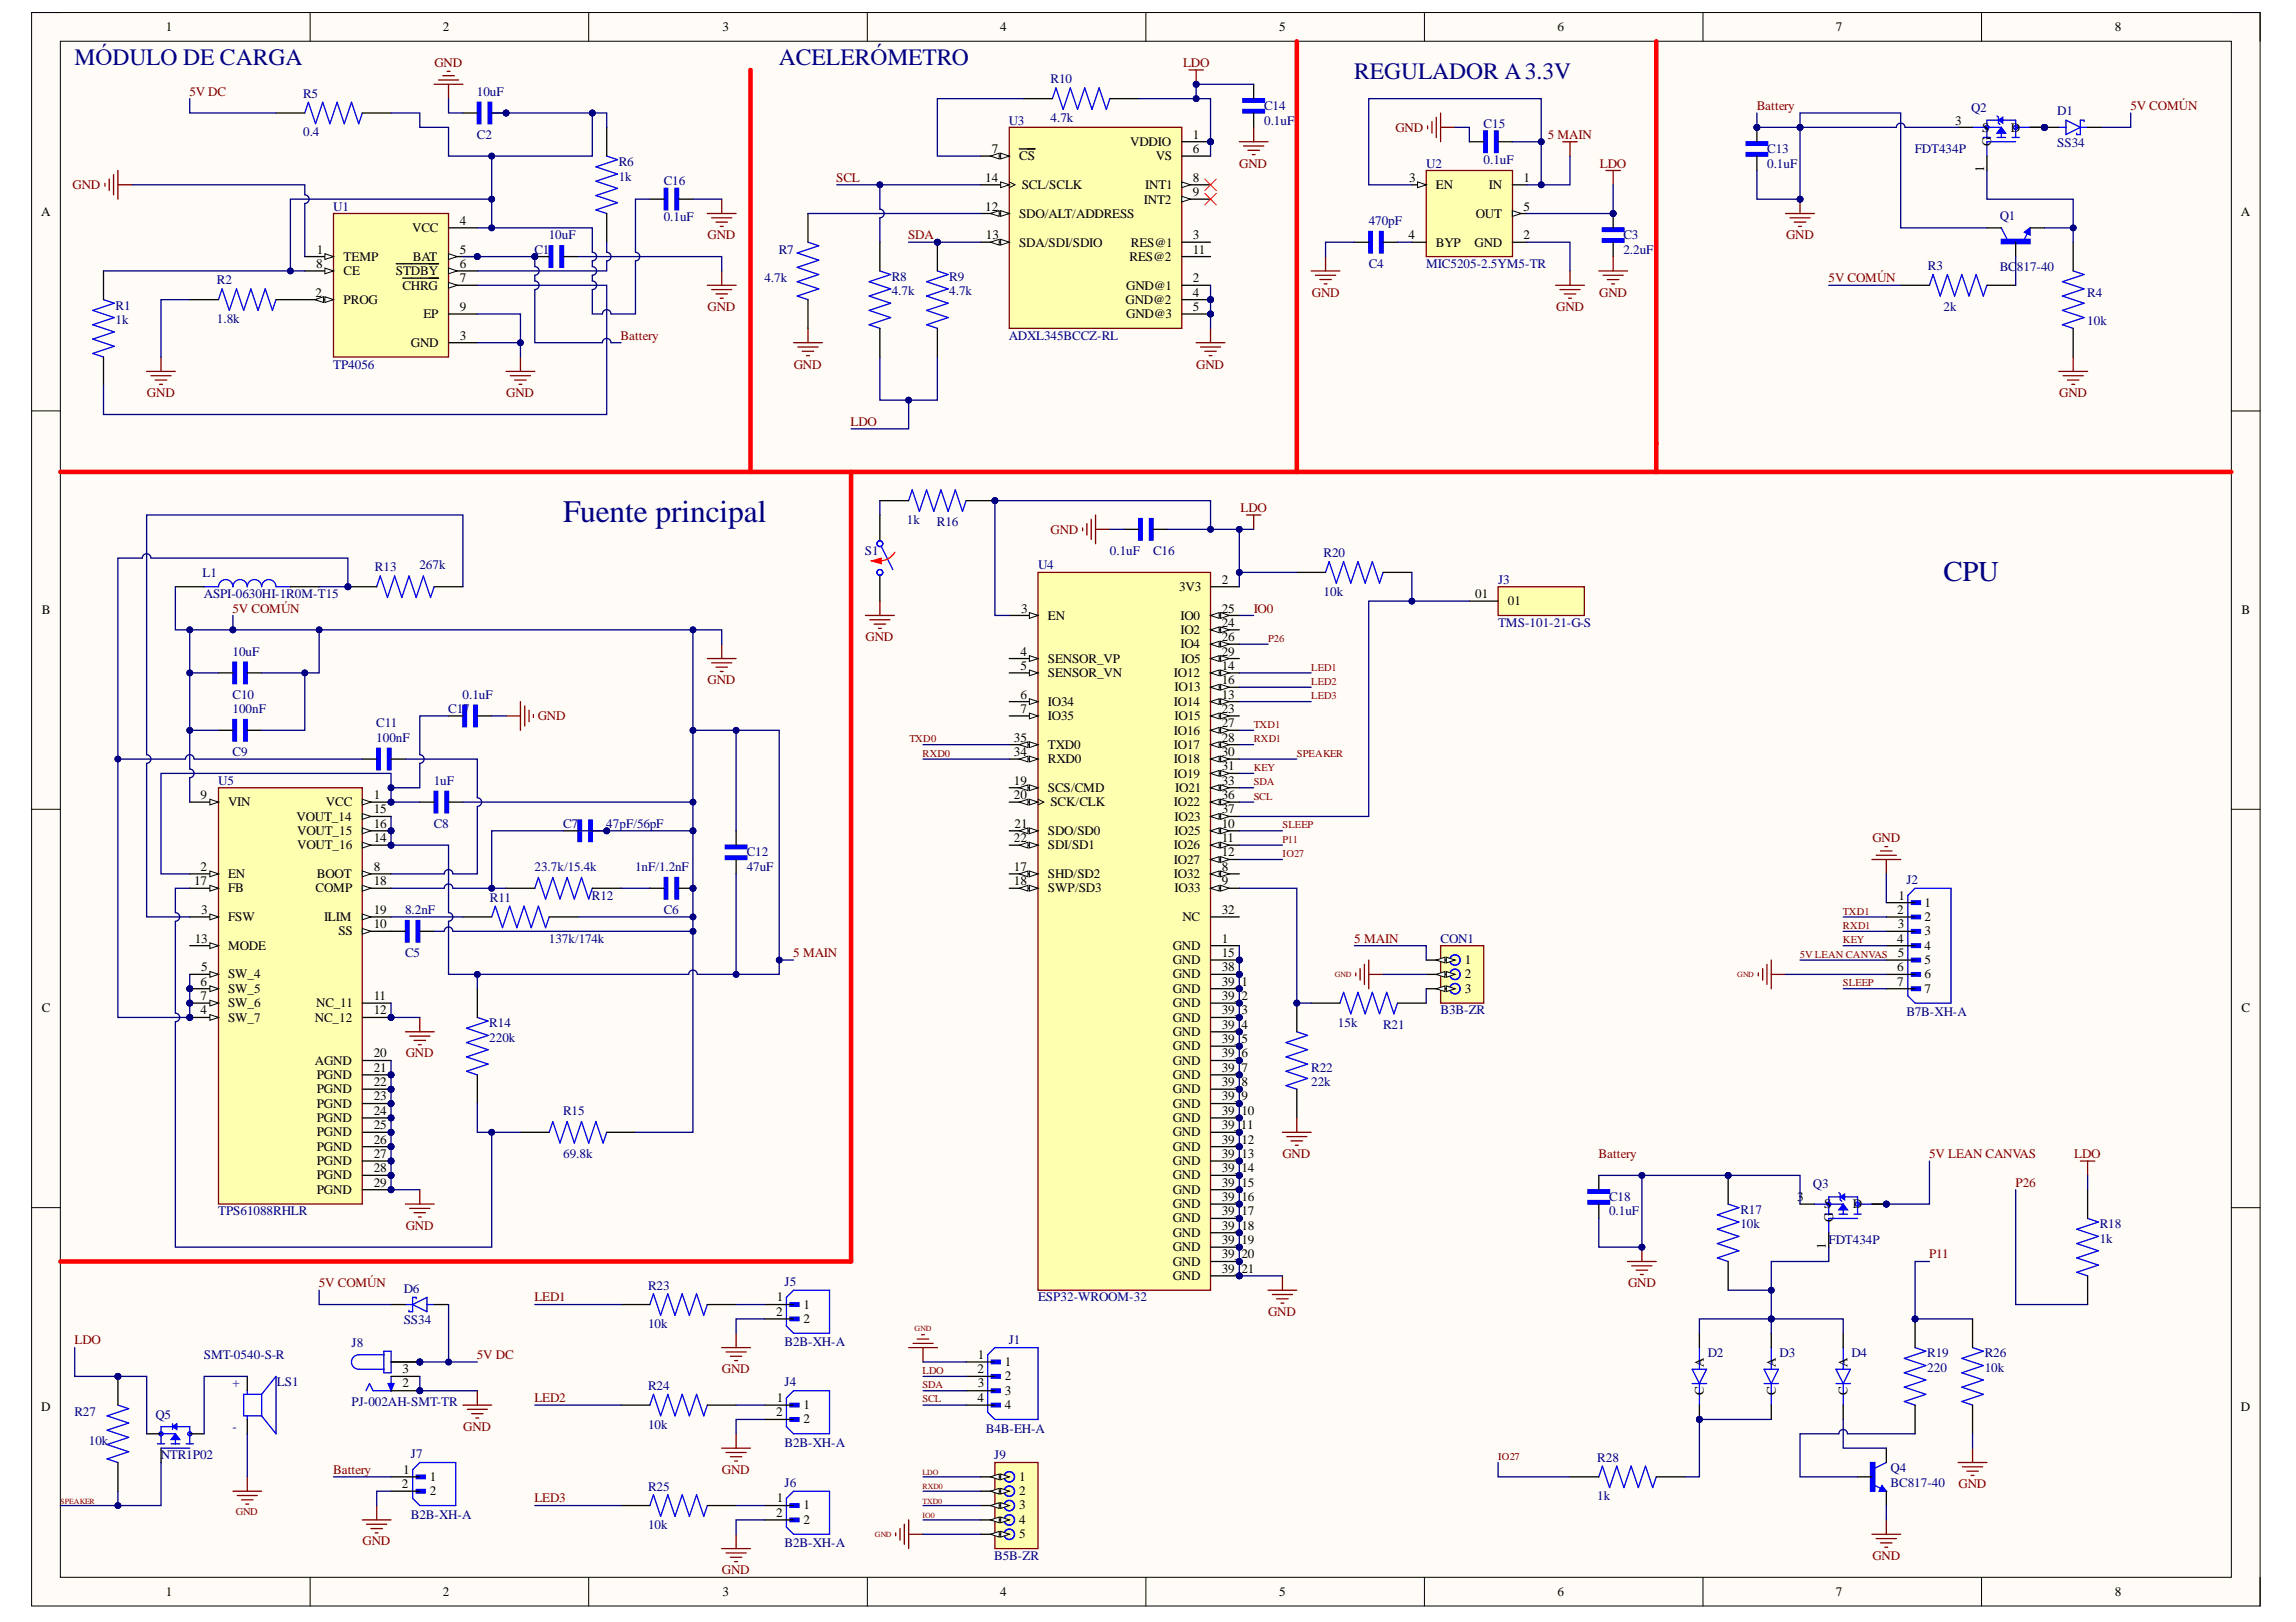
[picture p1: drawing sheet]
<svg xmlns="http://www.w3.org/2000/svg" width="297mm" height="210mm" viewBox="0 0 297 210" stroke-linecap="round" stroke-linejoin="round" font-family="sans-serif">
<defs><g id="words">
<text font-size="4.1" fill="#000080" x="72.9" y="67.6">Fuente principal</text>
<text font-size="3.7" fill="#000080" x="251.4" y="75.1">CPU</text>
<g font-size="3" fill="#000080">
<text x="9.6" y="8.4">MÓDULO DE CARGA</text>
<text x="100.7" y="8.4">ACELERÓMETRO</text>
<text x="175.2" y="10.2">REGULADOR A3.3V</text>
</g>
<g font-size="1.7">
<text x="21.5" y="4">1</text>
<text x="57.3" y="4">2</text>
<text x="93.5" y="4">3</text>
<text x="129.4" y="4">4</text>
<text x="165.5" y="4">5</text>
<text x="201.5" y="4">6</text>
<text x="237.5" y="4">7</text>
<text x="273.6" y="4">8</text>
<text x="154.3" y="18">1</text>
<text x="253" y="16.1">3</text>
<text x="256.4" y="17">S</text>
<text x="260.1" y="17">D</text>
<text x="127.5" y="23.5">14</text>
<text x="128.3" y="19.8">7</text>
<text x="131.8" y="20.8">CS</text>
<text x="146.2" y="18.9">VDDIO</text>
<text x="149.5" y="20.8">VS</text>
<text x="154.3" y="19.8">6</text>
<text x="154.3" y="23.5">8</text>
<text x="182.3" y="23.5">3</text>
<text x="197.1" y="23.5">1</text>
<text x="256.7" y="22.3" transform="rotate(-90 256.7 22.3)">1</text>
<text x="257.6" y="18.9" transform="rotate(-90 257.6 18.9)">G</text>
<text x="5.3" y="27.9">A</text>
<text x="59.5" y="29.1">4</text>
<text x="127.5" y="27.3">12</text>
<text x="131.8" y="28.2">SDO/ALT/ADDRESS</text>
<text x="132.2" y="24.5">SCL/SCLK</text>
<text x="148" y="26.3">INT2</text>
<text x="148.2" y="24.5">INT1</text>
<text x="154.3" y="25.4">9</text>
<text x="185.8" y="24.5">EN</text>
<text x="190.9" y="28.2">OUT</text>
<text x="192.6" y="24.5">IN</text>
<text x="197.1" y="27.3">5</text>
<text x="289.9" y="27.9">A</text>
<text x="40.9" y="34.7">8</text>
<text x="41" y="32.8">1</text>
<text x="44.5" y="33.8">TEMP</text>
<text x="44.5" y="35.6">CE</text>
<text x="51.2" y="35.6">STDBY</text>
<text x="53.3" y="30.1">VCC</text>
<text x="53.4" y="33.8">BAT</text>
<text x="59.5" y="32.8">5</text>
<text x="59.5" y="34.7">6</text>
<text x="127.5" y="31">13</text>
<text x="131.8" y="31.9">SDA/SDI/SDIO</text>
<text x="146.1" y="33.8">RES@2</text>
<text x="146.3" y="31.9">RES@1</text>
<text x="154.3" y="31">3</text>
<text x="154.3" y="32.8">11</text>
<text x="182.2" y="31">4</text>
<text x="185.8" y="31.9">BYP</text>
<text x="190.8" y="31.9">GND</text>
<text x="197.1" y="31">2</text>
<text x="40.8" y="38.4">2</text>
<text x="44.5" y="39.3">PROG</text>
<text x="52.1" y="37.5">CHRG</text>
<text x="54.8" y="41.2">EP</text>
<text x="59.5" y="36.6">7</text>
<text x="59.5" y="40.3">9</text>
<text x="145.6" y="39.3">GND@2</text>
<text x="145.7" y="37.5">GND@1</text>
<text x="145.7" y="41.2">GND@3</text>
<text x="154.3" y="36.6">2</text>
<text x="154.3" y="38.4">4</text>
<text x="154.3" y="40.3">5</text>
<text x="53.2" y="44.9">GND</text>
<text x="59.5" y="44">3</text>
<text x="152.6" y="76.5">3V3</text>
<text x="158.1" y="75.6">2</text>
<text x="190.8" y="77.4">01</text>
<text x="5.4" y="79.5">B</text>
<text x="132.1" y="79.3">3</text>
<text x="135.6" y="80.2">EN</text>
<text x="152.7" y="80.2">IO0</text>
<text x="152.7" y="82.1">IO2</text>
<text x="152.7" y="83.9">IO4</text>
<text x="158.1" y="79.3">25</text>
<text x="158.1" y="81.1">24</text>
<text x="158.1" y="83">26</text>
<text x="195.1" y="78.3">01</text>
<text x="290" y="79.5">B</text>
<text x="132" y="84.8">4</text>
<text x="132" y="86.7">5</text>
<text x="135.6" y="85.8">SENSOR_VP</text>
<text x="135.6" y="87.6">SENSOR_VN</text>
<text x="151.9" y="87.6">IO12</text>
<text x="152" y="89.5">IO13</text>
<text x="152.8" y="85.8">IO5</text>
<text x="158.1" y="84.8">29</text>
<text x="158.1" y="86.7">14</text>
<text x="158.1" y="88.6">16</text>
<text x="131.2" y="96">35</text>
<text x="132" y="90.4">6</text>
<text x="132" y="92.3">7</text>
<text x="135.6" y="91.3">IO34</text>
<text x="135.6" y="93.2">IO35</text>
<text x="151.9" y="91.3">IO14</text>
<text x="151.9" y="95.1">IO16</text>
<text x="152" y="93.2">IO15</text>
<text x="158.1" y="90.4">13</text>
<text x="158.1" y="92.3">23</text>
<text x="158.1" y="94.1">27</text>
<text x="158.1" y="96">28</text>
<text x="131.2" y="97.8">34</text>
<text x="131.2" y="101.6">19</text>
<text x="135.6" y="96.9">TXD0</text>
<text x="135.6" y="98.8">RXD0</text>
<text x="151.9" y="96.9">IO17</text>
<text x="151.9" y="98.8">IO18</text>
<text x="151.9" y="100.6">IO19</text>
<text x="158.1" y="97.8">30</text>
<text x="158.1" y="99.7">31</text>
<text x="158.1" y="101.6">33</text>
<text x="25.9" y="103.4">9</text>
<text x="29.5" y="104.3">VIN</text>
<text x="38.4" y="106.2">VOUT_14</text>
<text x="42.2" y="104.3">VCC</text>
<text x="48.3" y="103.4">1</text>
<text x="48.3" y="105.3">15</text>
<text x="48.3" y="107.1">16</text>
<text x="131.2" y="103.4">20</text>
<text x="131.3" y="107.1">21</text>
<text x="135.6" y="102.5">SCS/CMD</text>
<text x="135.9" y="104.3">SCK/CLK</text>
<text x="151.9" y="104.3">IO22</text>
<text x="152" y="106.2">IO23</text>
<text x="152" y="102.5">IO21</text>
<text x="158.1" y="103.4">36</text>
<text x="158.1" y="105.3">37</text>
<text x="158.1" y="107.1">10</text>
<text x="25.9" y="112.7">2</text>
<text x="29.5" y="113.6">EN</text>
<text x="38.5" y="108.1">VOUT_15</text>
<text x="38.5" y="109.9">VOUT_16</text>
<text x="41" y="113.6">BOOT</text>
<text x="48.3" y="109">14</text>
<text x="48.3" y="112.7">8</text>
<text x="131.2" y="109">22</text>
<text x="131.2" y="112.7">17</text>
<text x="135.6" y="108.1">SDO/SD0</text>
<text x="135.6" y="109.9">SDI/SD1</text>
<text x="135.6" y="113.6">SHD/SD2</text>
<text x="151.9" y="109.9">IO26</text>
<text x="151.9" y="111.8">IO27</text>
<text x="151.9" y="113.6">IO32</text>
<text x="152" y="108.1">IO25</text>
<text x="158.1" y="109">11</text>
<text x="158.1" y="110.8">12</text>
<text x="158.1" y="112.7">8</text>
<text x="25.1" y="114.6">17</text>
<text x="26" y="118.3">3</text>
<text x="29.5" y="115.5">FB</text>
<text x="29.5" y="119.2">FSW</text>
<text x="40.8" y="115.5">COMP</text>
<text x="41.9" y="119.2">ILIM</text>
<text x="48.3" y="114.6">18</text>
<text x="48.3" y="118.3">19</text>
<text x="131.2" y="114.6">18</text>
<text x="135.6" y="115.5">SWP/SD3</text>
<text x="152" y="115.5">IO33</text>
<text x="153" y="119.2">NC</text>
<text x="158.1" y="114.6">9</text>
<text x="158.1" y="118.3">32</text>
<text x="245.4" y="118.3">2</text>
<text x="245.6" y="116.4">1</text>
<text x="249" y="117.3">1</text>
<text x="249" y="119.2">2</text>
<text x="25.2" y="122">13</text>
<text x="26" y="125.7">5</text>
<text x="29.5" y="122.9">MODE</text>
<text x="43.8" y="121.1">SS</text>
<text x="48.3" y="120.1">10</text>
<text x="151.7" y="122.9">GND</text>
<text x="151.7" y="124.8">GND</text>
<text x="158.1" y="122">1</text>
<text x="158.1" y="123.8">15</text>
<text x="158.1" y="125.7">38</text>
<text x="189.5" y="124.8">1</text>
<text x="245.4" y="122">4</text>
<text x="245.4" y="125.7">6</text>
<text x="245.5" y="120.1">3</text>
<text x="245.5" y="123.8">5</text>
<text x="249" y="121.1">3</text>
<text x="249" y="122.9">4</text>
<text x="249" y="124.8">5</text>
<text x="5.4" y="131">C</text>
<text x="25.9" y="127.6">6</text>
<text x="25.9" y="129.4">7</text>
<text x="25.9" y="131.3">4</text>
<text x="29.5" y="126.6">SW_4</text>
<text x="29.5" y="128.5">SW_5</text>
<text x="29.5" y="130.3">SW_6</text>
<text x="40.9" y="130.3">NC_11</text>
<text x="48.3" y="129.4">11</text>
<text x="48.3" y="131.3">12</text>
<text x="151.7" y="126.6">GND</text>
<text x="151.7" y="128.5">GND</text>
<text x="151.7" y="130.3">GND</text>
<text x="158.1" y="127.6">39_1</text>
<text x="158.1" y="129.4">39_2</text>
<text x="158.1" y="131.3">39_3</text>
<text x="189.5" y="126.6">2</text>
<text x="189.5" y="128.5">3</text>
<text x="245.4" y="127.6">7</text>
<text x="249" y="126.6">6</text>
<text x="249" y="128.5">7</text>
<text x="290" y="131">C</text>
<text x="29.5" y="132.2">SW_7</text>
<text x="40.7" y="132.2">NC_12</text>
<text x="40.7" y="137.8">AGND</text>
<text x="48.3" y="136.8">20</text>
<text x="151.7" y="132.2">GND</text>
<text x="151.7" y="134.1">GND</text>
<text x="151.7" y="135.9">GND</text>
<text x="151.7" y="137.8">GND</text>
<text x="158.1" y="133.1">39_4</text>
<text x="158.1" y="135">39_5</text>
<text x="158.1" y="136.8">39_6</text>
<text x="41" y="139.6">PGND</text>
<text x="41" y="141.5">PGND</text>
<text x="41" y="143.3">PGND</text>
<text x="48.3" y="138.7">21</text>
<text x="48.3" y="140.6">22</text>
<text x="48.3" y="142.4">23</text>
<text x="151.7" y="139.6">GND</text>
<text x="151.7" y="141.5">GND</text>
<text x="151.7" y="143.3">GND</text>
<text x="158.1" y="138.7">39_7</text>
<text x="158.1" y="140.6">39_8</text>
<text x="158.1" y="142.4">39_9</text>
<text x="41" y="145.2">PGND</text>
<text x="41" y="147.1">PGND</text>
<text x="41" y="148.9">PGND</text>
<text x="48.3" y="144.3">24</text>
<text x="48.3" y="146.1">25</text>
<text x="48.3" y="148">26</text>
<text x="48.3" y="149.8">27</text>
<text x="151.7" y="145.2">GND</text>
<text x="151.7" y="147.1">GND</text>
<text x="151.7" y="148.9">GND</text>
<text x="158.1" y="144.3">39_10</text>
<text x="158.1" y="146.1">39_11</text>
<text x="158.1" y="148">39_12</text>
<text x="158.1" y="149.8">39_13</text>
<text x="41" y="150.8">PGND</text>
<text x="41" y="152.6">PGND</text>
<text x="41" y="154.5">PGND</text>
<text x="48.3" y="151.7">28</text>
<text x="48.3" y="153.6">29</text>
<text x="151.7" y="150.8">GND</text>
<text x="151.7" y="152.6">GND</text>
<text x="151.7" y="154.5">GND</text>
<text x="158.1" y="151.7">39_14</text>
<text x="158.1" y="153.6">39_15</text>
<text x="158.1" y="155.4">39_16</text>
<text x="232.5" y="155.4">3</text>
<text x="151.7" y="156.3">GND</text>
<text x="151.7" y="158.2">GND</text>
<text x="151.7" y="160.1">GND</text>
<text x="151.7" y="161.9">GND</text>
<text x="158.1" y="157.3">39_17</text>
<text x="158.1" y="159.1">39_18</text>
<text x="158.1" y="161">39_19</text>
<text x="236" y="156.3">S</text>
<text x="236.2" y="161.7" transform="rotate(-90 236.2 161.7)">1</text>
<text x="237.2" y="158.2" transform="rotate(-90 237.2 158.2)">G</text>
<text x="239.7" y="156.3">D</text>
<text x="151.7" y="163.8">GND</text>
<text x="151.7" y="165.6">GND</text>
<text x="158.1" y="162.8">39_20</text>
<text x="158.1" y="164.7">39_21</text>
<text x="100.4" y="170.3">2</text>
<text x="100.5" y="168.4">1</text>
<text x="104" y="169.3">1</text>
<text x="104" y="171.2">2</text>
<text x="52.1" y="177.7">3</text>
<text x="52.1" y="179.6">2</text>
<text x="126.4" y="177.7">2</text>
<text x="126.5" y="175.8">1</text>
<text x="126.5" y="179.6">3</text>
<text x="130" y="176.8">1</text>
<text x="130" y="178.6">2</text>
<text x="220.4" y="176.9" transform="rotate(-90 220.4 176.9)">A</text>
<text x="229.7" y="176.9" transform="rotate(-90 229.7 176.9)">A</text>
<text x="239" y="176.9" transform="rotate(-90 239 176.9)">A</text>
<text x="5.3" y="182.6">D</text>
<text x="100.4" y="183.3">2</text>
<text x="100.5" y="181.4">1</text>
<text x="104" y="182.3">1</text>
<text x="104" y="184.2">2</text>
<text x="126.4" y="181.4">4</text>
<text x="130" y="180.5">3</text>
<text x="130" y="182.3">4</text>
<text x="220.4" y="180.5" transform="rotate(-90 220.4 180.5)">C</text>
<text x="229.7" y="180.5" transform="rotate(-90 229.7 180.5)">C</text>
<text x="239" y="180.5" transform="rotate(-90 239 180.5)">C</text>
<text x="289.9" y="182.6">D</text>
<text x="52.1" y="190.7">1</text>
<text x="55.6" y="191.6">1</text>
<text x="131.8" y="191.6">1</text>
<text x="52" y="192.6">2</text>
<text x="55.6" y="193.5">2</text>
<text x="100.4" y="196.3">2</text>
<text x="100.5" y="194.4">1</text>
<text x="104" y="195.3">1</text>
<text x="104" y="197.2">2</text>
<text x="131.8" y="193.5">2</text>
<text x="131.8" y="195.3">3</text>
<text x="131.8" y="197.2">4</text>
<text x="131.8" y="199.1">5</text>
<text x="21.5" y="206.5">1</text>
<text x="57.3" y="206.5">2</text>
<text x="93.5" y="206.5">3</text>
<text x="129.4" y="206.5">4</text>
<text x="165.5" y="206.5">5</text>
<text x="201.5" y="206.5">6</text>
<text x="237.5" y="206.5">7</text>
<text x="273.6" y="206.5">8</text>
</g>
<g font-size="1.7" fill="#800000">
<text x="56.2" y="8.7">GND</text>
<text x="153.1" y="8.7">LDO</text>
<text x="24.5" y="12.4">5V DC</text>
<text x="180.5" y="17">GND</text>
<text x="200.2" y="18">5 MAIN</text>
<text x="227.3" y="14.3">Battery</text>
<text x="275.6" y="14.3">5V COMÚN</text>
<text x="108.2" y="23.5">SCL</text>
<text x="160.3" y="21.7">GND</text>
<text x="207" y="21.7">LDO</text>
<text x="9.4" y="24.5">GND</text>
<text x="91.5" y="31">GND</text>
<text x="117.5" y="31">SDA</text>
<text x="231.1" y="31">GND</text>
<text x="91.5" y="40.3">GND</text>
<text x="169.7" y="38.4">GND</text>
<text x="201.3" y="40.3">GND</text>
<text x="206.9" y="38.4">GND</text>
<text x="236.6" y="36.6">5V COMÚN</text>
<text x="80.3" y="44">Battery</text>
<text x="102.7" y="47.7">GND</text>
<text x="154.8" y="47.7">GND</text>
<text x="19" y="51.4">GND</text>
<text x="65.5" y="51.4">GND</text>
<text x="266.4" y="51.4">GND</text>
<text x="110" y="55.1">LDO</text>
<text x="135.9" y="69.1">GND</text>
<text x="160.5" y="66.3">LDO</text>
<text x="30.1" y="79.3">5V COMÚN</text>
<text x="112" y="83">GND</text>
<text x="162.2" y="79.3">IO0</text>
<text x="91.5" y="88.6">GND</text>
<text x="69.6" y="93.2">GND</text>
<text x="242.2" y="109">GND</text>
<text x="102.6" y="123.8">5 MAIN</text>
<text x="175.2" y="122">5 MAIN</text>
<text x="52.5" y="136.8">GND</text>
<text x="165.9" y="149.8">GND</text>
<text x="206.8" y="149.8">Battery</text>
<text x="249.6" y="149.8">5V LEAN CANVAS</text>
<text x="268.3" y="149.8">LDO</text>
<text x="260.7" y="153.6">P26</text>
<text x="52.5" y="159.1">GND</text>
<text x="41.2" y="166.6">5V COMÚN</text>
<text x="210.6" y="166.6">GND</text>
<text x="249.6" y="162.8">P11</text>
<text x="9.6" y="174">LDO</text>
<text x="69.1" y="168.4">LED1</text>
<text x="164.1" y="170.3">GND</text>
<text x="61.7" y="175.8">5V DC</text>
<text x="93.4" y="177.7">GND</text>
<text x="59.9" y="185.1">GND</text>
<text x="69.1" y="181.4">LED2</text>
<text x="43.1" y="190.7">Battery</text>
<text x="93.4" y="190.7">GND</text>
<text x="69.1" y="194.4">LED3</text>
<text x="253.4" y="192.6">GND</text>
<text x="46.9" y="200">GND</text>
<text x="93.4" y="203.7">GND</text>
<text x="242.2" y="201.8">GND</text>
</g>
<g font-size="1.7" fill="#000080">
<text x="135.9" y="10.8">R10</text>
<text x="39.2" y="12.7">R5</text>
<text x="39.2" y="17.6">0.4</text>
<text x="61.7" y="18">C2</text>
<text x="61.7" y="12.4">10uF</text>
<text x="130.5" y="16.1">U3</text>
<text x="135.9" y="15.8">4.7k</text>
<text x="163.5" y="14.3">C14</text>
<text x="163.5" y="16.1">0.1uF</text>
<text x="191.9" y="16.5">C15</text>
<text x="255" y="14.4">Q2</text>
<text x="266.2" y="14.9">D1</text>
<text x="80" y="21.5">R6</text>
<text x="80" y="23.4">1k</text>
<text x="85.9" y="24">C16</text>
<text x="184.5" y="21.7">U2</text>
<text x="191.9" y="21.2">0.1uF</text>
<text x="228.6" y="19.8">C13</text>
<text x="228.6" y="21.7">0.1uF</text>
<text x="247.7" y="19.8">FDT434P</text>
<text x="266.2" y="19.1">SS34</text>
<text x="43.1" y="27.3">U1</text>
<text x="85.9" y="28.6">0.1uF</text>
<text x="177.1" y="29.1">470pF</text>
<text x="258.7" y="28.5">Q1</text>
<text x="69.1" y="32.8">C1</text>
<text x="71" y="31">10uF</text>
<text x="100.7" y="32.8">R7</text>
<text x="177.1" y="34.7">C4</text>
<text x="184.5" y="34.7">MIC5205-2.5YM5-TR</text>
<text x="210" y="31">C3</text>
<text x="210" y="32.8">2.2uF</text>
<text x="249.4" y="34.9">R3</text>
<text x="258.7" y="35">BC</text>
<text x="260.9" y="35">817-40</text>
<text x="15" y="40.1">R1</text>
<text x="15" y="42">1k</text>
<text x="28.1" y="36.8">R2</text>
<text x="28.1" y="41.8">1.8k</text>
<text x="98.9" y="36.6">4.7k</text>
<text x="115.4" y="36.4">R8</text>
<text x="115.4" y="38.2">4.7k</text>
<text x="122.8" y="36.4">R9</text>
<text x="122.8" y="38.2">4.7k</text>
<text x="251.4" y="40.3">2k</text>
<text x="270" y="38.4">R4</text>
<text x="43.1" y="47.7">TP4056</text>
<text x="130.5" y="44">ADXL345BCCZ-RL</text>
<text x="270" y="42.1">10k</text>
<text x="111.9" y="71.8">S1</text>
<text x="117.3" y="67.9">1k</text>
<text x="121.2" y="68.1">R16</text>
<text x="143.6" y="71.8">0.1uF</text>
<text x="149.2" y="71.8">C16</text>
<text x="26.2" y="74.6">L1</text>
<text x="26.4" y="77.4">ASPI-0630HI-1R0M-T15</text>
<text x="48.5" y="73.9">R13</text>
<text x="54.3" y="73.7">267k</text>
<text x="134.3" y="73.7">U4</text>
<text x="171.2" y="72.1">R20</text>
<text x="171.2" y="77.2">10k</text>
<text x="193.8" y="75.6">J3</text>
<text x="193.8" y="81.1">TMS-101-21-G-S</text>
<text x="30.1" y="84.8">10uF</text>
<text x="30.1" y="90.4">C10</text>
<text x="30.1" y="92.3">100nF</text>
<text x="48.7" y="94.1">C11</text>
<text x="48.7" y="96">100nF</text>
<text x="58" y="92.3">C17</text>
<text x="59.8" y="90.4">0.1uF</text>
<text x="28.2" y="101.6">U5</text>
<text x="30.1" y="97.8">C9</text>
<text x="56.1" y="101.6">1uF</text>
<text x="56.1" y="107.1">C8</text>
<text x="72.9" y="107.1">C7</text>
<text x="78.4" y="107.1">47pF/56pF</text>
<text x="69.1" y="112.7">23.7k/15.4k</text>
<text x="82.2" y="112.7">1nF/1.2nF</text>
<text x="96.6" y="110.8">C12</text>
<text x="96.6" y="112.7">47uF</text>
<text x="52.4" y="118.3">8.2nF</text>
<text x="63.4" y="116.7">R11</text>
<text x="76.6" y="116.4">R12</text>
<text x="85.9" y="118.3">C6</text>
<text x="246.6" y="114.4">J2</text>
<text x="52.4" y="123.8">C5</text>
<text x="71" y="122">137k/174k</text>
<text x="186.4" y="122">CON1</text>
<text x="186.4" y="131.3">B3B-ZR</text>
<text x="246.6" y="131.4">B7B-XH-A</text>
<text x="63.3" y="133">R14</text>
<text x="63.3" y="134.8">220k</text>
<text x="173.1" y="132.9">15k</text>
<text x="178.9" y="133.1">R21</text>
<text x="169.6" y="138.7">R22</text>
<text x="169.6" y="140.6">22k</text>
<text x="72.9" y="144.3">R15</text>
<text x="72.9" y="149.8">69.8k</text>
<text x="208.2" y="155.4">C18</text>
<text x="234.5" y="153.7">Q3</text>
<text x="28.2" y="157.3">TPS61088RHLR</text>
<text x="208.2" y="157.3">0.1uF</text>
<text x="225.2" y="157.1">R17</text>
<text x="225.2" y="159">10k</text>
<text x="236.6" y="161">FDT434P</text>
<text x="271.6" y="159">R18</text>
<text x="271.6" y="160.8">1k</text>
<text x="52.2" y="167.3">D6</text>
<text x="83.8" y="166.9">R23</text>
<text x="101.5" y="166.4">J5</text>
<text x="52.2" y="171.4">SS34</text>
<text x="83.8" y="171.9">10k</text>
<text x="130.5" y="174">J1</text>
<text x="134.3" y="168.4">ESP32-WROOM-32</text>
<text x="26.4" y="175.8">SMT-0540-S-R</text>
<text x="30.1" y="179.6">+</text>
<text x="35.8" y="179.4">LS1</text>
<text x="45.5" y="174.3">J8</text>
<text x="83.8" y="179.9">R24</text>
<text x="101.5" y="174.2">B2B-XH-A</text>
<text x="101.5" y="179.4">J4</text>
<text x="220.9" y="175.7">D2</text>
<text x="230.2" y="175.7">D3</text>
<text x="239.5" y="175.7">D4</text>
<text x="249.3" y="175.7">R19</text>
<text x="249.3" y="177.5">220</text>
<text x="256.8" y="175.7">R26</text>
<text x="256.8" y="177.5">10k</text>
<text x="9.6" y="183.3">R27</text>
<text x="20.1" y="183.7">Q5</text>
<text x="30.1" y="185.1">-</text>
<text x="45.5" y="182">PJ-002AH-SMT-TR</text>
<text x="83.8" y="184.9">10k</text>
<text x="127.5" y="185.4">B4B-EH-A</text>
<text x="11.5" y="187">10k</text>
<text x="20.8" y="188.8">NTR1P02</text>
<text x="53.2" y="188.7">J7</text>
<text x="101.5" y="187.2">B2B-XH-A</text>
<text x="128.6" y="188.8">J9</text>
<text x="206.6" y="189.2">R28</text>
<text x="244.6" y="190.5">Q4</text>
<text x="53.2" y="196.5">B2B-XH-A</text>
<text x="83.8" y="192.9">R25</text>
<text x="83.8" y="197.9">10k</text>
<text x="101.5" y="192.4">J6</text>
<text x="206.6" y="194.2">1k</text>
<text x="244.6" y="192.4">BC817-40</text>
<text x="101.5" y="200.2">B2B-XH-A</text>
<text x="128.6" y="201.8">B5B-ZR</text>
</g>
<g font-size="1.4" fill="#800000">
<text x="164.1" y="83.1">P26</text>
<text x="169.6" y="86.8">LED1</text>
<text x="169.6" y="88.6">LED2</text>
<text x="162.2" y="94.2">TXD1</text>
<text x="169.6" y="90.5">LED3</text>
<text x="117.7" y="96.1">TXD0</text>
<text x="119.3" y="97.9">RXD0</text>
<text x="162.2" y="99.8">KEY</text>
<text x="162.2" y="101.6">SDA</text>
<text x="162.2" y="96.1">RXD1</text>
<text x="167.8" y="97.9">SPEAKER</text>
<text x="162.2" y="103.5">SCL</text>
<text x="165.9" y="107.2">SLEEP</text>
<text x="165.9" y="110.9">IO27</text>
<text x="165.9" y="109.1">P11</text>
<text x="238.4" y="118.4">TXD1</text>
<text x="232.9" y="123.9">5V LEAN CANVAS</text>
<text x="238.4" y="120.2">RXD1</text>
<text x="238.4" y="122.1">KEY</text>
<text x="238.4" y="127.6">SLEEP</text>
<text x="119.3" y="177.8">LDO</text>
<text x="119.3" y="179.6">SDA</text>
<text x="119.3" y="181.5">SCL</text>
<text x="193.8" y="188.9">IO27</text>
<text x="30.5" y="196">GND</text>
</g>
<g font-size="1" fill="#800000">
<text x="172.7" y="126.4">GND</text>
<text x="224.7" y="126.4">GND</text>
<text x="118.3" y="172.3">GND</text>
<text x="119.3" y="190.9">LDO</text>
<text x="7.8" y="194.6">SPEAKER</text>
<text x="119.3" y="192.7">RXD0</text>
<text x="119.3" y="194.6">TXD0</text>
<text x="119.3" y="196.4">IO0</text>
<text x="113.2" y="198.9">GND</text>
</g>
</g></defs>
<path d="M4.1 1.6h288.3v206.2h-288.3z" fill-rule="evenodd" fill="#fffcf8"/>
<path d="M4.1 1.6h288.3v206.2h-288.3z" fill="none" stroke="#000" stroke-width=".13"/>
<path d="M7.8 5.3h280.9v198.8h-280.9z" fill-rule="evenodd" fill="#fffcf8"/>
<g fill="none" stroke="#000" stroke-width=".13">
<path d="M4.1 1.6h3.7M7.8 5.3h280.9v198.8h-280.9zM40.1 1.6v3.7M76.2 1.6v3.7M112.2 1.6v3.7M148.2 1.6v3.7M184.3 1.6v3.7M220.3 1.6v3.7M256.4 1.6v3.7M288.7 1.6h3.7v3.7M4.1 53.2h3.7M288.7 53.2h3.7"/>
<path d="M4.1 104.7h3.7M288.7 104.7h3.7M4.1 156.3h3.7M288.7 156.3h3.7M40.1 204.1v3.7M76.2 204.1v3.7M112.2 204.1v3.7M148.2 204.1v3.7M184.3 204.1v3.7M220.3 204.1v3.7M256.4 204.1v3.7M292.4 204.1v3.7"/>
</g>
<circle cx="61.7" cy="33.2" r=".37" fill="#000080"/>
<circle cx="61.7" cy="33.2" r=".37" fill="none" stroke="#000080" stroke-width=".13"/>
<path d="M43.1 27.6h14.9v18.6h-14.9z" fill-rule="evenodd" fill="#ffffb0"/>
<path d="M43.1 27.6h14.9v18.6h-14.9z" fill="none" stroke="#800000" stroke-width=".17"/>
<path d="M39.4 33.2h3.7" fill="none" stroke="#000" stroke-width=".17"/>
<path d="M42 32.8l1.1 .4-1.1 .4z" fill="#f8fcff"/>
<path d="M42 32.8l1.1 .4-1.1 .4z" fill="none" stroke="#000" stroke-width=".13"/>
<path d="M39.4 35.1h3.7" fill="none" stroke="#000" stroke-width=".17"/>
<path d="M42 34.7l1.1 .4-1.1 .3z" fill="#f8fcff"/>
<path d="M42 34.7l1.1 .4-1.1 .3z" fill="none" stroke="#000" stroke-width=".13"/>
<path d="M39.4 38.8h3.7" fill="none" stroke="#000" stroke-width=".17"/>
<path d="M42 38.4l1.1 .4-1.1 .3z" fill="#f8fcff"/>
<path d="M42 38.4l1.1 .4-1.1 .3z" fill="none" stroke="#000" stroke-width=".13"/>
<path d="M40.7 38.8l1.1-.4v.7z" fill="#f8fcff"/>
<path d="M40.7 38.8l1.1-.4v.7z" fill="none" stroke="#000" stroke-width=".13"/>
<path d="M58 29.5h3.8M58 33.2h3.8" fill="none" stroke="#000" stroke-width=".17"/>
<path d="M58 32.8l1.1 .4-1.1 .4z" fill="#f8fcff"/>
<path d="M58 32.8l1.1 .4-1.1 .4z" fill="none" stroke="#000" stroke-width=".13"/>
<circle cx="61.7" cy="33.2" r=".37" fill="#000080"/>
<circle cx="61.7" cy="33.2" r=".37" fill="none" stroke="#000080" stroke-width=".13"/>
<path d="M58 35.1h3.8" fill="none" stroke="#000" stroke-width=".17"/>
<path d="M58 34.7l1.1 .4-1.1 .3z" fill="#f8fcff"/>
<path d="M58 34.7l1.1 .4-1.1 .3z" fill="none" stroke="#000" stroke-width=".13"/>
<path d="M51.2 34.1h5.5M58 36.9h3.8" fill="none" stroke="#000" stroke-width=".17"/>
<path d="M58 36.5l1.1 .4-1.1 .4z" fill="#f8fcff"/>
<path d="M58 36.5l1.1 .4-1.1 .4z" fill="none" stroke="#000" stroke-width=".13"/>
<path d="M13.4 35.1v3.7M24.5 38.8h3.8M35.7 38.8h3.7M52.1 36h4.6M13.4 46.2v3.7M58 40.6h3.8M58 44.3h3.8" fill="none" stroke="#000" stroke-width=".17"/>
<g fill="none" stroke="#800000" stroke-width=".17">
<path d="M13.6 23.7v.4M14.1 23.2v1.5M14.7 22.6v2.6M15.3 22.1v3.7M15.3 23.9h1.8M19 48.1h3.7M19.5 48.6h2.6M20.1 49.2h1.5M20.6 49.7h.4M20.8 46.2v1.9M65.5 48.1h3.7M66 48.6h2.6"/>
<path d="M66.6 49.2h1.5M67.1 49.7h.4M67.3 46.2v1.9"/>
</g>
<path d="M13.4 38.8l1.4 .4-2.8 1 2.8 .9-2.8 .9 2.8 1-2.8 .9 2.8 .9-2.8 .9 1.4 .5M28.3 38.8l.4-1.4 1 2.8 .9-2.8 .9 2.8 1-2.8 .9 2.8 .9-2.8 .9 2.8 .5-1.4" fill="none" stroke="#00f" stroke-width=".17"/>
<circle cx="69.2" cy="33.2" r=".37" fill="#000080"/>
<circle cx="69.2" cy="33.2" r=".37" fill="none" stroke="#000080" stroke-width=".13"/>
<path d="M71 31.8h.5v2.8h-.5z" fill-rule="evenodd" fill="#00f"/>
<path d="M71 31.8h.5v2.8h-.5z" fill="none" stroke="#00f" stroke-width=".17"/>
<path d="M72.4 31.8h.5v2.8h-.5z" fill-rule="evenodd" fill="#00f"/>
<path d="M72.4 31.8h.5v2.8h-.5z" fill="none" stroke="#00f" stroke-width=".17"/>
<path d="M69.2 33.2h1.8" fill="none" stroke="#000" stroke-width=".17"/>
<circle cx="69.2" cy="33.2" r=".37" fill="#000080"/>
<circle cx="69.2" cy="33.2" r=".37" fill="none" stroke="#000080" stroke-width=".13"/>
<path d="M78.5 16.5v3.7M72.9 33.2h1.9M78.5 27.6v3.7" fill="none" stroke="#000" stroke-width=".17"/>
<path d="M91.5 36.9h3.7M92.1 37.5h2.6M92.6 38h1.5M93.2 38.6h.4M93.4 35.1v1.8" fill="none" stroke="#800000" stroke-width=".17"/>
<path d="M78.5 20.2l1.4 .5-2.8 .9 2.8 .9-2.8 .9 2.8 1-2.8 .9 2.8 .9-2.8 1 1.4 .4" fill="none" stroke="#00f" stroke-width=".17"/>
<circle cx="65.5" cy="14.6" r=".37" fill="#000080"/>
<circle cx="65.5" cy="14.6" r=".37" fill="none" stroke="#000080" stroke-width=".13"/>
<path d="M63.1 13.2h.5v2.8h-.5z" fill-rule="evenodd" fill="#00f"/>
<path d="M63.1 13.2h.5v2.8h-.5z" fill="none" stroke="#00f" stroke-width=".17"/>
<path d="M61.8 13.2h.4v2.8h-.4z" fill-rule="evenodd" fill="#00f"/>
<path d="M61.8 13.2h.4v2.8h-.4z" fill="none" stroke="#00f" stroke-width=".17"/>
<path d="M63.6 14.6h1.9" fill="none" stroke="#000" stroke-width=".17"/>
<circle cx="65.5" cy="14.6" r=".37" fill="#000080"/>
<circle cx="65.5" cy="14.6" r=".37" fill="none" stroke="#000080" stroke-width=".13"/>
<path d="M35.7 14.6h3.7M46.9 14.6h3.7M59.9 14.6h1.9" fill="none" stroke="#000" stroke-width=".17"/>
<path d="M56.2 10.9h3.7M56.7 10.3h2.6M57.3 9.8h1.5M57.8 9.2h.4M58 10.9v1.9" fill="none" stroke="#800000" stroke-width=".17"/>
<path d="M39.4 14.6l.5-1.4 .9 2.8 1-2.8 .9 2.8 .9-2.8 .9 2.8 1-2.8 .9 2.8 .5-1.4" fill="none" stroke="#00f" stroke-width=".17"/>
<path d="M97.1 9.1v52h-89.3" fill="none" stroke="#f00" stroke-width=".59"/>
<path d="M184.5 22.1h11.2v11.1h-11.2z" fill-rule="evenodd" fill="#ffffb0"/>
<path d="M184.5 22.1h11.2v11.1h-11.2z" fill="none" stroke="#800000" stroke-width=".17"/>
<path d="M182.7 23.9h1.8" fill="none" stroke="#000" stroke-width=".17"/>
<path d="M183.4 23.5l1.1 .4-1.1 .4z" fill="#f8fcff"/>
<path d="M183.4 23.5l1.1 .4-1.1 .4z" fill="none" stroke="#000" stroke-width=".13"/>
<path d="M182.7 31.3h1.8M195.7 23.9h1.8M195.7 27.6h1.8" fill="none" stroke="#000" stroke-width=".17"/>
<path d="M195.7 27.3l1.1 .3-1.1 .4z" fill="#f8fcff"/>
<path d="M195.7 27.3l1.1 .3-1.1 .4z" fill="none" stroke="#000" stroke-width=".13"/>
<path d="M195.7 31.3h1.8" fill="none" stroke="#000" stroke-width=".17"/>
<path d="M202.2 18.3h1.8M203.1 18.3v1.9M201.3 36.9h3.7M201.8 37.5h2.6M202.4 38h1.5M202.9 38.6h.4M203.1 35.1v1.8" fill="none" stroke="#800000" stroke-width=".17"/>
<circle cx="208.7" cy="27.6" r=".37" fill="#000080"/>
<circle cx="208.7" cy="27.6" r=".37" fill="none" stroke="#000080" stroke-width=".13"/>
<path d="M207.3 30.9h2.8v.4h-2.8z" fill-rule="evenodd" fill="#00f"/>
<path d="M207.3 30.9h2.8v.4h-2.8z" fill="none" stroke="#00f" stroke-width=".17"/>
<path d="M207.3 29.5h2.8v.5h-2.8z" fill-rule="evenodd" fill="#00f"/>
<path d="M207.3 29.5h2.8v.5h-2.8z" fill="none" stroke="#00f" stroke-width=".17"/>
<path d="M208.7 27.6v1.9M208.7 31.3v1.9" fill="none" stroke="#000" stroke-width=".17"/>
<circle cx="208.7" cy="27.6" r=".37" fill="#000080"/>
<circle cx="208.7" cy="27.6" r=".37" fill="none" stroke="#000080" stroke-width=".13"/>
<path d="M206.8 35.1h3.8M207.4 35.6h2.6M207.9 36.2h1.5M208.5 36.7h.4M208.7 33.2v1.9" fill="none" stroke="#800000" stroke-width=".17"/>
<path d="M177.1 30h.4v2.7h-.4z" fill-rule="evenodd" fill="#00f"/>
<path d="M177.1 30h.4v2.7h-.4z" fill="none" stroke="#00f" stroke-width=".17"/>
<path d="M178.5 30h.4v2.7h-.4z" fill-rule="evenodd" fill="#00f"/>
<path d="M178.5 30h.4v2.7h-.4z" fill="none" stroke="#00f" stroke-width=".17"/>
<path d="M175.2 31.3h1.9M178.9 31.3h1.9" fill="none" stroke="#000" stroke-width=".17"/>
<path d="M169.6 35.1h3.7M170.2 35.6h2.6M170.7 36.2h1.5M171.3 36.7h.4M171.5 33.2v1.9M207.8 22.1h1.8M208.7 22.1v1.8" fill="none" stroke="#800000" stroke-width=".17"/>
<circle cx="156.6" cy="18.3" r=".37" fill="#000080"/>
<circle cx="156.6" cy="18.3" r=".37" fill="none" stroke="#000080" stroke-width=".13"/>
<circle cx="156.6" cy="38.8" r=".37" fill="#000080"/>
<circle cx="156.6" cy="38.8" r=".37" fill="none" stroke="#000080" stroke-width=".13"/>
<circle cx="156.6" cy="40.6" r=".37" fill="#000080"/>
<circle cx="156.6" cy="40.6" r=".37" fill="none" stroke="#000080" stroke-width=".13"/>
<path d="M130.6 16.5h22.3v26h-22.3z" fill-rule="evenodd" fill="#ffffb0"/>
<path d="M130.6 16.5h22.3v26h-22.3z" fill="none" stroke="#800000" stroke-width=".17"/>
<path d="M126.9 20.2h3.7" fill="none" stroke="#000" stroke-width=".17"/>
<path d="M129.5 19.8l1.1 .4-1.1 .4z" fill="#f8fcff"/>
<path d="M129.5 19.8l1.1 .4-1.1 .4z" fill="none" stroke="#000" stroke-width=".13"/>
<path d="M128.2 20.2l1.1-.4v.8z" fill="#f8fcff"/>
<path d="M128.2 20.2l1.1-.4v.8z" fill="none" stroke="#000" stroke-width=".13"/>
<path d="M131.9 19.3h2M126.9 23.9h3.7" fill="none" stroke="#000" stroke-width=".17"/>
<path d="M129.5 23.5l1.1 .4-1.1 .4z" fill="#f8fcff"/>
<path d="M129.5 23.5l1.1 .4-1.1 .4zM130.6 23.5l.7 .4-.7 .4" fill="none" stroke="#000" stroke-width=".13"/>
<path d="M126.9 27.6h3.7" fill="none" stroke="#000" stroke-width=".17"/>
<path d="M129.5 27.3l1.1 .3-1.1 .4z" fill="#f8fcff"/>
<path d="M129.5 27.3l1.1 .3-1.1 .4z" fill="none" stroke="#000" stroke-width=".13"/>
<path d="M128.2 27.6l1.1-.3v.7z" fill="#f8fcff"/>
<path d="M128.2 27.6l1.1-.3v.7z" fill="none" stroke="#000" stroke-width=".13"/>
<path d="M126.9 31.3h3.7" fill="none" stroke="#000" stroke-width=".17"/>
<path d="M129.5 31l1.1 .3-1.1 .4z" fill="#f8fcff"/>
<path d="M129.5 31l1.1 .3-1.1 .4z" fill="none" stroke="#000" stroke-width=".13"/>
<path d="M128.2 31.3l1.1-.3v.7z" fill="#f8fcff"/>
<path d="M128.2 31.3l1.1-.3v.7z" fill="none" stroke="#000" stroke-width=".13"/>
<path d="M152.9 18.3h3.7" fill="none" stroke="#000" stroke-width=".17"/>
<circle cx="156.6" cy="18.3" r=".37" fill="#000080"/>
<circle cx="156.6" cy="18.3" r=".37" fill="none" stroke="#000080" stroke-width=".13"/>
<path d="M152.9 20.2h3.7M152.9 23.9h3.7" fill="none" stroke="#000" stroke-width=".17"/>
<path d="M152.9 23.5l1.1 .4-1.1 .4z" fill="#f8fcff"/>
<path d="M152.9 23.5l1.1 .4-1.1 .4z" fill="none" stroke="#000" stroke-width=".13"/>
<path d="M152.9 25.8h3.7" fill="none" stroke="#000" stroke-width=".17"/>
<path d="M152.9 25.4l1.1 .4-1.1 .3z" fill="#f8fcff"/>
<path d="M152.9 25.4l1.1 .4-1.1 .3z" fill="none" stroke="#000" stroke-width=".13"/>
<path d="M152.9 31.3h3.7M152.9 33.2h3.7M152.9 36.9h3.7M152.9 38.8h3.7" fill="none" stroke="#000" stroke-width=".17"/>
<circle cx="156.6" cy="38.8" r=".37" fill="#000080"/>
<circle cx="156.6" cy="38.8" r=".37" fill="none" stroke="#000080" stroke-width=".13"/>
<path d="M152.9 40.6h3.7" fill="none" stroke="#000" stroke-width=".17"/>
<circle cx="156.6" cy="40.6" r=".37" fill="#000080"/>
<circle cx="156.6" cy="40.6" r=".37" fill="none" stroke="#000080" stroke-width=".13"/>
<path d="M153.8 9.1h1.9M154.7 9.1v1.8M102.7 44.3h3.7M103.2 44.9h2.6M103.8 45.5h1.5M104.3 46h.4M104.5 42.5v1.8M154.7 44.3h3.8M155.3 44.9h2.6M155.9 45.5h1.5M156.4 46h.4M156.6 42.5v1.8" fill="none" stroke="#800000" stroke-width=".17"/>
<path d="M136.1 12.8l.5-1.4 .9 2.8 1-2.8 .9 2.8 .9-2.8 1 2.8 .9-2.8 .9 2.8 .5-1.4M104.5 31.3l1.4 .5-2.8 .9 2.8 1-2.8 .9 2.8 .9-2.8 1 2.8 .9-2.8 .9 1.4 .5" fill="none" stroke="#00f" stroke-width=".17"/>
<path d="M132.4 12.8h3.7M143.6 12.8h3.7M104.5 27.6v3.7M104.5 38.8v3.7" fill="none" stroke="#000" stroke-width=".17"/>
<circle cx="154.8" cy="10.9" r=".37" fill="#000080"/>
<circle cx="154.8" cy="10.9" r=".37" fill="none" stroke="#000080" stroke-width=".13"/>
<path d="M113.8 35.1l1.4 .4-2.8 1 2.8 .9-2.8 .9 2.8 .9-2.8 1 2.8 .9-2.8 .9 1.4 .5" fill="none" stroke="#00f" stroke-width=".17"/>
<path d="M113.8 31.3v3.8M113.8 42.5v3.7" fill="none" stroke="#000" stroke-width=".17"/>
<circle cx="121.3" cy="31.3" r=".37" fill="#000080"/>
<circle cx="121.3" cy="31.3" r=".37" fill="none" stroke="#000080" stroke-width=".13"/>
<path d="M121.3 35.1l1.4 .4-2.8 1 2.8 .9-2.8 .9 2.8 .9-2.8 1 2.8 .9-2.8 .9 1.4 .5" fill="none" stroke="#00f" stroke-width=".17"/>
<path d="M121.3 31.3v3.8M121.3 42.5v3.7" fill="none" stroke="#000" stroke-width=".17"/>
<circle cx="121.3" cy="31.3" r=".37" fill="#000080"/>
<circle cx="121.3" cy="31.3" r=".37" fill="none" stroke="#000080" stroke-width=".13"/>
<circle cx="24.5" cy="128" r=".37" fill="#000080"/>
<circle cx="24.5" cy="128" r=".37" fill="none" stroke="#000080" stroke-width=".13"/>
<circle cx="24.5" cy="129.8" r=".37" fill="#000080"/>
<circle cx="24.5" cy="129.8" r=".37" fill="none" stroke="#000080" stroke-width=".13"/>
<circle cx="24.5" cy="131.7" r=".37" fill="#000080"/>
<circle cx="24.5" cy="131.7" r=".37" fill="none" stroke="#000080" stroke-width=".13"/>
<circle cx="50.6" cy="103.8" r=".37" fill="#000080"/>
<circle cx="50.6" cy="103.8" r=".37" fill="none" stroke="#000080" stroke-width=".13"/>
<circle cx="50.6" cy="107.5" r=".37" fill="#000080"/>
<circle cx="50.6" cy="107.5" r=".37" fill="none" stroke="#000080" stroke-width=".13"/>
<circle cx="50.6" cy="109.4" r=".37" fill="#000080"/>
<circle cx="50.6" cy="109.4" r=".37" fill="none" stroke="#000080" stroke-width=".13"/>
<circle cx="50.6" cy="131.7" r=".37" fill="#000080"/>
<circle cx="50.6" cy="131.7" r=".37" fill="none" stroke="#000080" stroke-width=".13"/>
<circle cx="50.6" cy="139.1" r=".37" fill="#000080"/>
<circle cx="50.6" cy="139.1" r=".37" fill="none" stroke="#000080" stroke-width=".13"/>
<circle cx="50.6" cy="141" r=".37" fill="#000080"/>
<circle cx="50.6" cy="141" r=".37" fill="none" stroke="#000080" stroke-width=".13"/>
<circle cx="50.6" cy="142.8" r=".37" fill="#000080"/>
<circle cx="50.6" cy="142.8" r=".37" fill="none" stroke="#000080" stroke-width=".13"/>
<circle cx="50.6" cy="144.7" r=".37" fill="#000080"/>
<circle cx="50.6" cy="144.7" r=".37" fill="none" stroke="#000080" stroke-width=".13"/>
<circle cx="50.6" cy="146.5" r=".37" fill="#000080"/>
<circle cx="50.6" cy="146.5" r=".37" fill="none" stroke="#000080" stroke-width=".13"/>
<circle cx="50.6" cy="148.4" r=".37" fill="#000080"/>
<circle cx="50.6" cy="148.4" r=".37" fill="none" stroke="#000080" stroke-width=".13"/>
<circle cx="50.6" cy="150.2" r=".37" fill="#000080"/>
<circle cx="50.6" cy="150.2" r=".37" fill="none" stroke="#000080" stroke-width=".13"/>
<circle cx="50.6" cy="152.1" r=".37" fill="#000080"/>
<circle cx="50.6" cy="152.1" r=".37" fill="none" stroke="#000080" stroke-width=".13"/>
<circle cx="50.6" cy="154" r=".37" fill="#000080"/>
<circle cx="50.6" cy="154" r=".37" fill="none" stroke="#000080" stroke-width=".13"/>
<path d="M28.3 101.9h18.6v53.9h-18.6z" fill-rule="evenodd" fill="#ffffb0"/>
<path d="M28.3 101.9h18.6v53.9h-18.6z" fill="none" stroke="#800000" stroke-width=".17"/>
<path d="M24.5 103.8h3.8" fill="none" stroke="#000" stroke-width=".17"/>
<path d="M27.2 103.4l1.1 .4-1.1 .4z" fill="#f8fcff"/>
<path d="M27.2 103.4l1.1 .4-1.1 .4z" fill="none" stroke="#000" stroke-width=".13"/>
<path d="M24.5 113.1h3.8" fill="none" stroke="#000" stroke-width=".17"/>
<path d="M27.2 112.7l1.1 .4-1.1 .4z" fill="#f8fcff"/>
<path d="M27.2 112.7l1.1 .4-1.1 .4z" fill="none" stroke="#000" stroke-width=".13"/>
<path d="M24.5 114.9h3.8" fill="none" stroke="#000" stroke-width=".17"/>
<path d="M27.2 114.6l1.1 .3-1.1 .4z" fill="#f8fcff"/>
<path d="M27.2 114.6l1.1 .3-1.1 .4z" fill="none" stroke="#000" stroke-width=".13"/>
<path d="M24.5 118.7h3.8" fill="none" stroke="#000" stroke-width=".17"/>
<path d="M27.2 118.3l1.1 .4-1.1 .3z" fill="#f8fcff"/>
<path d="M27.2 118.3l1.1 .4-1.1 .3z" fill="none" stroke="#000" stroke-width=".13"/>
<path d="M24.5 122.4h3.8" fill="none" stroke="#000" stroke-width=".17"/>
<path d="M27.2 122l1.1 .4-1.1 .4z" fill="#f8fcff"/>
<path d="M27.2 122l1.1 .4-1.1 .4z" fill="none" stroke="#000" stroke-width=".13"/>
<path d="M24.5 126.1h3.8" fill="none" stroke="#000" stroke-width=".17"/>
<path d="M27.2 125.7l1.1 .4-1.1 .4z" fill="#f8fcff"/>
<path d="M27.2 125.7l1.1 .4-1.1 .4z" fill="none" stroke="#000" stroke-width=".13"/>
<path d="M24.5 127.9h3.8" fill="none" stroke="#000" stroke-width=".17"/>
<path d="M27.2 127.6l1.1 .3-1.1 .4z" fill="#f8fcff"/>
<path d="M27.2 127.6l1.1 .3-1.1 .4z" fill="none" stroke="#000" stroke-width=".13"/>
<circle cx="24.5" cy="128" r=".37" fill="#000080"/>
<circle cx="24.5" cy="128" r=".37" fill="none" stroke="#000080" stroke-width=".13"/>
<path d="M24.5 129.8h3.8" fill="none" stroke="#000" stroke-width=".17"/>
<path d="M27.2 129.4l1.1 .4-1.1 .4z" fill="#f8fcff"/>
<path d="M27.2 129.4l1.1 .4-1.1 .4z" fill="none" stroke="#000" stroke-width=".13"/>
<circle cx="24.5" cy="129.8" r=".37" fill="#000080"/>
<circle cx="24.5" cy="129.8" r=".37" fill="none" stroke="#000080" stroke-width=".13"/>
<path d="M24.5 131.7h3.8" fill="none" stroke="#000" stroke-width=".17"/>
<path d="M27.2 131.3l1.1 .4-1.1 .3z" fill="#f8fcff"/>
<path d="M27.2 131.3l1.1 .4-1.1 .3z" fill="none" stroke="#000" stroke-width=".13"/>
<circle cx="24.5" cy="131.7" r=".37" fill="#000080"/>
<circle cx="24.5" cy="131.7" r=".37" fill="none" stroke="#000080" stroke-width=".13"/>
<path d="M46.9 103.8h3.7" fill="none" stroke="#000" stroke-width=".17"/>
<path d="M46.9 103.4l1.1 .4-1.1 .4z" fill="#f8fcff"/>
<path d="M46.9 103.4l1.1 .4-1.1 .4z" fill="none" stroke="#000" stroke-width=".13"/>
<circle cx="50.6" cy="103.8" r=".37" fill="#000080"/>
<circle cx="50.6" cy="103.8" r=".37" fill="none" stroke="#000080" stroke-width=".13"/>
<path d="M46.9 105.7h3.7" fill="none" stroke="#000" stroke-width=".17"/>
<path d="M46.9 105.3l1.1 .4-1.1 .3z" fill="#f8fcff"/>
<path d="M46.9 105.3l1.1 .4-1.1 .3z" fill="none" stroke="#000" stroke-width=".13"/>
<path d="M46.9 107.5h3.7" fill="none" stroke="#000" stroke-width=".17"/>
<path d="M46.9 107.1l1.1 .4-1.1 .4z" fill="#f8fcff"/>
<path d="M46.9 107.1l1.1 .4-1.1 .4z" fill="none" stroke="#000" stroke-width=".13"/>
<circle cx="50.6" cy="107.5" r=".37" fill="#000080"/>
<circle cx="50.6" cy="107.5" r=".37" fill="none" stroke="#000080" stroke-width=".13"/>
<path d="M46.9 109.4h3.7" fill="none" stroke="#000" stroke-width=".17"/>
<path d="M46.9 109l1.1 .4-1.1 .3z" fill="#f8fcff"/>
<path d="M46.9 109l1.1 .4-1.1 .3z" fill="none" stroke="#000" stroke-width=".13"/>
<circle cx="50.6" cy="109.4" r=".37" fill="#000080"/>
<circle cx="50.6" cy="109.4" r=".37" fill="none" stroke="#000080" stroke-width=".13"/>
<path d="M46.9 113.1h3.7" fill="none" stroke="#000" stroke-width=".17"/>
<path d="M46.9 112.7l1.1 .4-1.1 .4z" fill="#f8fcff"/>
<path d="M46.9 112.7l1.1 .4-1.1 .4z" fill="none" stroke="#000" stroke-width=".13"/>
<path d="M46.9 114.9h3.7" fill="none" stroke="#000" stroke-width=".17"/>
<path d="M46.9 114.6l1.1 .3-1.1 .4z" fill="#f8fcff"/>
<path d="M46.9 114.6l1.1 .3-1.1 .4z" fill="none" stroke="#000" stroke-width=".13"/>
<path d="M46.9 118.7h3.7" fill="none" stroke="#000" stroke-width=".17"/>
<path d="M46.9 118.3l1.1 .4-1.1 .3z" fill="#f8fcff"/>
<path d="M46.9 118.3l1.1 .4-1.1 .3z" fill="none" stroke="#000" stroke-width=".13"/>
<path d="M46.9 120.5h3.7" fill="none" stroke="#000" stroke-width=".17"/>
<path d="M46.9 120.2l1.1 .3-1.1 .4z" fill="#f8fcff"/>
<path d="M46.9 120.2l1.1 .3-1.1 .4z" fill="none" stroke="#000" stroke-width=".13"/>
<path d="M46.9 129.8h3.7M46.9 131.7h3.7" fill="none" stroke="#000" stroke-width=".17"/>
<circle cx="50.6" cy="131.7" r=".37" fill="#000080"/>
<circle cx="50.6" cy="131.7" r=".37" fill="none" stroke="#000080" stroke-width=".13"/>
<path d="M46.9 137.2h3.7M46.9 139.1h3.7" fill="none" stroke="#000" stroke-width=".17"/>
<circle cx="50.6" cy="139.1" r=".37" fill="#000080"/>
<circle cx="50.6" cy="139.1" r=".37" fill="none" stroke="#000080" stroke-width=".13"/>
<path d="M46.9 141h3.7" fill="none" stroke="#000" stroke-width=".17"/>
<circle cx="50.6" cy="141" r=".37" fill="#000080"/>
<circle cx="50.6" cy="141" r=".37" fill="none" stroke="#000080" stroke-width=".13"/>
<path d="M46.9 142.8h3.7" fill="none" stroke="#000" stroke-width=".17"/>
<circle cx="50.6" cy="142.8" r=".37" fill="#000080"/>
<circle cx="50.6" cy="142.8" r=".37" fill="none" stroke="#000080" stroke-width=".13"/>
<path d="M46.9 144.7h3.7" fill="none" stroke="#000" stroke-width=".17"/>
<circle cx="50.6" cy="144.7" r=".37" fill="#000080"/>
<circle cx="50.6" cy="144.7" r=".37" fill="none" stroke="#000080" stroke-width=".13"/>
<path d="M46.9 146.5h3.7" fill="none" stroke="#000" stroke-width=".17"/>
<circle cx="50.6" cy="146.5" r=".37" fill="#000080"/>
<circle cx="50.6" cy="146.5" r=".37" fill="none" stroke="#000080" stroke-width=".13"/>
<path d="M46.9 148.4h3.7" fill="none" stroke="#000" stroke-width=".17"/>
<circle cx="50.6" cy="148.4" r=".37" fill="#000080"/>
<circle cx="50.6" cy="148.4" r=".37" fill="none" stroke="#000080" stroke-width=".13"/>
<path d="M46.9 150.2h3.7" fill="none" stroke="#000" stroke-width=".17"/>
<circle cx="50.6" cy="150.2" r=".37" fill="#000080"/>
<circle cx="50.6" cy="150.2" r=".37" fill="none" stroke="#000080" stroke-width=".13"/>
<path d="M46.9 152.1h3.7" fill="none" stroke="#000" stroke-width=".17"/>
<circle cx="50.6" cy="152.1" r=".37" fill="#000080"/>
<circle cx="50.6" cy="152.1" r=".37" fill="none" stroke="#000080" stroke-width=".13"/>
<path d="M46.9 154h3.7" fill="none" stroke="#000" stroke-width=".17"/>
<circle cx="50.6" cy="154" r=".37" fill="#000080"/>
<circle cx="50.6" cy="154" r=".37" fill="none" stroke="#000080" stroke-width=".13"/>
<path d="M52.4 133.5h3.8M53 134.1h2.6M53.6 134.6h1.5M54.1 135.2h.4M54.3 131.7v1.8M52.4 155.8h3.8M53 156.4h2.6M53.6 156.9h1.5M54.1 157.5h.4M54.3 154v1.8" fill="none" stroke="#800000" stroke-width=".17"/>
<path d="M52.4 119.1h.5v2.8h-.5z" fill-rule="evenodd" fill="#00f"/>
<path d="M52.4 119.1h.5v2.8h-.5z" fill="none" stroke="#00f" stroke-width=".17"/>
<path d="M53.8 119.1h.5v2.8h-.5z" fill-rule="evenodd" fill="#00f"/>
<path d="M53.8 119.1h.5v2.8h-.5zM63.6 118.7l.5-1.4 .9 2.8 .9-2.8 1 2.8 .9-2.8 .9 2.8 1-2.8 .9 2.8 .4-1.4M69.2 114.9l.5-1.3 .9 2.7 .9-2.7 .9 2.7 1-2.7 .9 2.7 .9-2.7 1 2.7 .4-1.4" fill="none" stroke="#00f" stroke-width=".17"/>
<path d="M59.9 118.7h3.7M65.5 114.9h3.7M71 118.7h3.8M76.6 114.9h3.8M50.6 120.5h1.8M54.3 120.5h1.9" fill="none" stroke="#000" stroke-width=".17"/>
<circle cx="89.7" cy="114.9" r=".37" fill="#000080"/>
<circle cx="89.7" cy="114.9" r=".37" fill="none" stroke="#000080" stroke-width=".13"/>
<path d="M85.9 113.6h.5v2.7h-.5z" fill-rule="evenodd" fill="#00f"/>
<path d="M85.9 113.6h.5v2.7h-.5z" fill="none" stroke="#00f" stroke-width=".17"/>
<path d="M87.3 113.6h.5v2.7h-.5z" fill-rule="evenodd" fill="#00f"/>
<path d="M87.3 113.6h.5v2.7h-.5z" fill="none" stroke="#00f" stroke-width=".17"/>
<path d="M84.1 114.9h1.8M87.8 114.9h1.8" fill="none" stroke="#000" stroke-width=".17"/>
<circle cx="89.7" cy="114.9" r=".37" fill="#000080"/>
<circle cx="89.7" cy="114.9" r=".37" fill="none" stroke="#000080" stroke-width=".13"/>
<circle cx="78.5" cy="107.5" r=".37" fill="#000080"/>
<circle cx="78.5" cy="107.5" r=".37" fill="none" stroke="#000080" stroke-width=".13"/>
<path d="M74.8 106.1h.4v2.8h-.4z" fill-rule="evenodd" fill="#00f"/>
<path d="M74.8 106.1h.4v2.8h-.4z" fill="none" stroke="#00f" stroke-width=".17"/>
<path d="M76.2 106.1h.4v2.8h-.4z" fill-rule="evenodd" fill="#00f"/>
<path d="M76.2 106.1h.4v2.8h-.4z" fill="none" stroke="#00f" stroke-width=".17"/>
<path d="M72.9 107.5h1.9M76.6 107.5h1.9" fill="none" stroke="#000" stroke-width=".17"/>
<circle cx="78.5" cy="107.5" r=".37" fill="#000080"/>
<circle cx="78.5" cy="107.5" r=".37" fill="none" stroke="#000080" stroke-width=".13"/>
<path d="M56.2 102.4h.4v2.8h-.4z" fill-rule="evenodd" fill="#00f"/>
<path d="M56.2 102.4h.4v2.8h-.4z" fill="none" stroke="#00f" stroke-width=".17"/>
<path d="M57.6 102.4h.4v2.8h-.4z" fill-rule="evenodd" fill="#00f"/>
<path d="M57.6 102.4h.4v2.8h-.4z" fill="none" stroke="#00f" stroke-width=".17"/>
<path d="M54.3 103.8h1.9M58 103.8h1.9" fill="none" stroke="#000" stroke-width=".17"/>
<path d="M30.1 85.7h.5v2.8h-.5z" fill-rule="evenodd" fill="#00f"/>
<path d="M30.1 85.7h.5v2.8h-.5z" fill="none" stroke="#00f" stroke-width=".17"/>
<path d="M31.5 85.7h.5v2.8h-.5z" fill-rule="evenodd" fill="#00f"/>
<path d="M31.5 85.7h.5v2.8h-.5z" fill="none" stroke="#00f" stroke-width=".17"/>
<path d="M28.3 87.1h1.8M32 87.1h1.8" fill="none" stroke="#000" stroke-width=".17"/>
<path d="M30.1 93.1h.5v2.8h-.5z" fill-rule="evenodd" fill="#00f"/>
<path d="M30.1 93.1h.5v2.8h-.5z" fill="none" stroke="#00f" stroke-width=".17"/>
<path d="M31.5 93.1h.5v2.8h-.5z" fill-rule="evenodd" fill="#00f"/>
<path d="M31.5 93.1h.5v2.8h-.5z" fill="none" stroke="#00f" stroke-width=".17"/>
<path d="M28.3 94.5h1.8M32 94.5h1.8" fill="none" stroke="#000" stroke-width=".17"/>
<path d="M48.7 96.8h.5v2.8h-.5z" fill-rule="evenodd" fill="#00f"/>
<path d="M48.7 96.8h.5v2.8h-.5z" fill="none" stroke="#00f" stroke-width=".17"/>
<path d="M50.1 96.8h.5v2.8h-.5z" fill-rule="evenodd" fill="#00f"/>
<path d="M50.1 96.8h.5v2.8h-.5z" fill="none" stroke="#00f" stroke-width=".17"/>
<path d="M46.9 98.2h1.8M50.6 98.2h1.8" fill="none" stroke="#000" stroke-width=".17"/>
<path d="M91.5 85.2h3.7M92.1 85.8h2.6M92.6 86.3h1.5M93.2 86.9h.4M93.4 83.4v1.8" fill="none" stroke="#800000" stroke-width=".17"/>
<circle cx="45" cy="75.9" r=".37" fill="#000080"/>
<circle cx="45" cy="75.9" r=".37" fill="none" stroke="#000080" stroke-width=".13"/>
<path d="M48.7 75.9l.5-1.4 .9 2.8 1-2.8 .9 2.8 .9-2.8 .9 2.8 1-2.8 .9 2.8 .5-1.4" fill="none" stroke="#00f" stroke-width=".17"/>
<path d="M45 75.9h3.7M56.2 75.9h3.7" fill="none" stroke="#000" stroke-width=".17"/>
<circle cx="45" cy="75.9" r=".37" fill="#000080"/>
<circle cx="45" cy="75.9" r=".37" fill="none" stroke="#000080" stroke-width=".13"/>
<path d="M61.8 131.7l1.3 .4-2.7 1 2.7 .9-2.7 .9 2.7 .9-2.7 1 2.7 .9-2.7 .9 1.4 .5M71 146.5l.5-1.4 .9 2.8 1-2.8 .9 2.8 .9-2.8 1 2.8 .9-2.8 .9 2.8 .5-1.4" fill="none" stroke="#00f" stroke-width=".17"/>
<path d="M61.8 127.9v3.8M61.8 139.1v3.7M67.3 146.5h3.7M78.5 146.5h3.7" fill="none" stroke="#000" stroke-width=".17"/>
<path d="M93.8 110.8h2.8v.4h-2.8z" fill-rule="evenodd" fill="#00f"/>
<path d="M93.8 110.8h2.8v.4h-2.8z" fill="none" stroke="#00f" stroke-width=".17"/>
<path d="M93.8 109.4h2.8v.4h-2.8z" fill-rule="evenodd" fill="#00f"/>
<path d="M93.8 109.4h2.8v.4h-2.8z" fill="none" stroke="#00f" stroke-width=".17"/>
<path d="M95.2 107.5v1.9M95.2 111.2v1.9" fill="none" stroke="#000" stroke-width=".17"/>
<path d="M214.3 5.3v52.1M110.1 61.1v102.2h-102.3" fill="none" stroke="#f00" stroke-width=".59"/>
<path d="M231 27.6h3.7M231.6 28.2h2.6M232.1 28.7h1.5M232.7 29.3h.4M232.9 25.8v1.8" fill="none" stroke="#800000" stroke-width=".17"/>
<circle cx="232.9" cy="25.8" r=".37" fill="#000080"/>
<circle cx="232.9" cy="25.8" r=".37" fill="none" stroke="#000080" stroke-width=".13"/>
<circle cx="264.5" cy="16.5" r=".37" fill="#000080"/>
<circle cx="264.5" cy="16.5" r=".37" fill="none" stroke="#000080" stroke-width=".13"/>
<circle cx="264.5" cy="16.5" r=".37" fill="#000080"/>
<circle cx="264.5" cy="16.5" r=".37" fill="none" stroke="#000080" stroke-width=".13"/>
<path d="M255.2 16.5h3.7v1.3M256.6 17.8h.9M257.1 17.8v-2.2h3.7v2.2M258.4 17.8h1.1M258.4 15l.1 .2v.7l.2 .2M260.3 17.8h.9M260.8 18.3h-3.7v1.9M260.8 16.5h1.8" fill="none" stroke="#00f" stroke-width=".17"/>
<path d="M258.5 15.6l.6-.4v.7z" fill="#00f"/>
<path d="M258.5 15.6l.6-.4v.7z" fill="none" stroke="#00f" stroke-width=".17"/>
<path d="M258.9 16.5l.6 .7h-1.1z" fill="#00f"/>
<path d="M258.9 16.5l.6 .7h-1.1z" fill="none" stroke="#00f" stroke-width=".17"/>
<g fill="none" stroke="#00f" stroke-width=".13">
<circle cx="257.1" cy="16.5" r=".26"/>
<circle cx="260.8" cy="16.5" r=".26"/>
</g>
<path d="M253.3 16.5h1.9M262.6 16.5h1.9M257.1 20.2v1.9" fill="none" stroke="#000" stroke-width=".17"/>
<circle cx="264.5" cy="16.5" r=".37" fill="#000080"/>
<circle cx="264.5" cy="16.5" r=".37" fill="none" stroke="#000080" stroke-width=".13"/>
<path d="M262.6 16.5h1.9" fill="none" stroke="#000" stroke-width=".17"/>
<circle cx="264.5" cy="16.5" r=".37" fill="#000080"/>
<circle cx="264.5" cy="16.5" r=".37" fill="none" stroke="#000080" stroke-width=".13"/>
<path d="M214.3 57.4v3.7h74.4" fill="none" stroke="#f00" stroke-width=".59"/>
<circle cx="160.3" cy="124.2" r=".37" fill="#000080"/>
<circle cx="160.3" cy="124.2" r=".37" fill="none" stroke="#000080" stroke-width=".13"/>
<circle cx="160.3" cy="126.1" r=".37" fill="#000080"/>
<circle cx="160.3" cy="126.1" r=".37" fill="none" stroke="#000080" stroke-width=".13"/>
<circle cx="160.3" cy="128" r=".37" fill="#000080"/>
<circle cx="160.3" cy="128" r=".37" fill="none" stroke="#000080" stroke-width=".13"/>
<circle cx="160.3" cy="129.8" r=".37" fill="#000080"/>
<circle cx="160.3" cy="129.8" r=".37" fill="none" stroke="#000080" stroke-width=".13"/>
<circle cx="160.3" cy="131.7" r=".37" fill="#000080"/>
<circle cx="160.3" cy="131.7" r=".37" fill="none" stroke="#000080" stroke-width=".13"/>
<circle cx="160.3" cy="133.5" r=".37" fill="#000080"/>
<circle cx="160.3" cy="133.5" r=".37" fill="none" stroke="#000080" stroke-width=".13"/>
<circle cx="160.3" cy="135.4" r=".37" fill="#000080"/>
<circle cx="160.3" cy="135.4" r=".37" fill="none" stroke="#000080" stroke-width=".13"/>
<circle cx="160.3" cy="137.2" r=".37" fill="#000080"/>
<circle cx="160.3" cy="137.2" r=".37" fill="none" stroke="#000080" stroke-width=".13"/>
<circle cx="160.3" cy="139.1" r=".37" fill="#000080"/>
<circle cx="160.3" cy="139.1" r=".37" fill="none" stroke="#000080" stroke-width=".13"/>
<circle cx="160.3" cy="141" r=".37" fill="#000080"/>
<circle cx="160.3" cy="141" r=".37" fill="none" stroke="#000080" stroke-width=".13"/>
<circle cx="160.3" cy="142.8" r=".37" fill="#000080"/>
<circle cx="160.3" cy="142.8" r=".37" fill="none" stroke="#000080" stroke-width=".13"/>
<circle cx="160.3" cy="144.7" r=".37" fill="#000080"/>
<circle cx="160.3" cy="144.7" r=".37" fill="none" stroke="#000080" stroke-width=".13"/>
<circle cx="160.3" cy="146.5" r=".37" fill="#000080"/>
<circle cx="160.3" cy="146.5" r=".37" fill="none" stroke="#000080" stroke-width=".13"/>
<circle cx="160.3" cy="148.4" r=".37" fill="#000080"/>
<circle cx="160.3" cy="148.4" r=".37" fill="none" stroke="#000080" stroke-width=".13"/>
<circle cx="160.3" cy="150.2" r=".37" fill="#000080"/>
<circle cx="160.3" cy="150.2" r=".37" fill="none" stroke="#000080" stroke-width=".13"/>
<circle cx="160.3" cy="152.1" r=".37" fill="#000080"/>
<circle cx="160.3" cy="152.1" r=".37" fill="none" stroke="#000080" stroke-width=".13"/>
<circle cx="160.3" cy="154" r=".37" fill="#000080"/>
<circle cx="160.3" cy="154" r=".37" fill="none" stroke="#000080" stroke-width=".13"/>
<circle cx="160.3" cy="155.8" r=".37" fill="#000080"/>
<circle cx="160.3" cy="155.8" r=".37" fill="none" stroke="#000080" stroke-width=".13"/>
<circle cx="160.3" cy="157.7" r=".37" fill="#000080"/>
<circle cx="160.3" cy="157.7" r=".37" fill="none" stroke="#000080" stroke-width=".13"/>
<circle cx="160.3" cy="159.5" r=".37" fill="#000080"/>
<circle cx="160.3" cy="159.5" r=".37" fill="none" stroke="#000080" stroke-width=".13"/>
<circle cx="160.3" cy="161.4" r=".37" fill="#000080"/>
<circle cx="160.3" cy="161.4" r=".37" fill="none" stroke="#000080" stroke-width=".13"/>
<circle cx="160.3" cy="163.2" r=".37" fill="#000080"/>
<circle cx="160.3" cy="163.2" r=".37" fill="none" stroke="#000080" stroke-width=".13"/>
<circle cx="160.3" cy="165.1" r=".37" fill="#000080"/>
<circle cx="160.3" cy="165.1" r=".37" fill="none" stroke="#000080" stroke-width=".13"/>
<path d="M134.3 74.1h22.3v92.9h-22.3z" fill-rule="evenodd" fill="#ffffb0"/>
<path d="M134.3 74.1h22.3v92.9h-22.3z" fill="none" stroke="#800000" stroke-width=".17"/>
<path d="M130.6 79.6h3.7" fill="none" stroke="#000" stroke-width=".17"/>
<path d="M133.2 79.3l1.1 .3-1.1 .4z" fill="#f8fcff"/>
<path d="M133.2 79.3l1.1 .3-1.1 .4z" fill="none" stroke="#000" stroke-width=".13"/>
<path d="M130.6 85.2h3.7" fill="none" stroke="#000" stroke-width=".17"/>
<path d="M133.2 84.8l1.1 .4-1.1 .4z" fill="#f8fcff"/>
<path d="M133.2 84.8l1.1 .4-1.1 .4z" fill="none" stroke="#000" stroke-width=".13"/>
<path d="M130.6 87.1h3.7" fill="none" stroke="#000" stroke-width=".17"/>
<path d="M133.2 86.7l1.1 .4-1.1 .3z" fill="#f8fcff"/>
<path d="M133.2 86.7l1.1 .4-1.1 .3z" fill="none" stroke="#000" stroke-width=".13"/>
<path d="M130.6 90.8h3.7" fill="none" stroke="#000" stroke-width=".17"/>
<path d="M133.2 90.4l1.1 .4-1.1 .4z" fill="#f8fcff"/>
<path d="M133.2 90.4l1.1 .4-1.1 .4z" fill="none" stroke="#000" stroke-width=".13"/>
<path d="M130.6 92.7h3.7" fill="none" stroke="#000" stroke-width=".17"/>
<path d="M133.2 92.3l1.1 .4-1.1 .3z" fill="#f8fcff"/>
<path d="M133.2 92.3l1.1 .4-1.1 .3z" fill="none" stroke="#000" stroke-width=".13"/>
<path d="M130.6 96.4h3.7" fill="none" stroke="#000" stroke-width=".17"/>
<path d="M133.2 96l1.1 .4-1.1 .3z" fill="#f8fcff"/>
<path d="M133.2 96l1.1 .4-1.1 .3z" fill="none" stroke="#000" stroke-width=".13"/>
<path d="M131.9 96.4l1.1-.4v.7z" fill="#f8fcff"/>
<path d="M131.9 96.4l1.1-.4v.7z" fill="none" stroke="#000" stroke-width=".13"/>
<path d="M130.6 98.2h3.7" fill="none" stroke="#000" stroke-width=".17"/>
<path d="M133.2 97.9l1.1 .3-1.1 .4z" fill="#f8fcff"/>
<path d="M133.2 97.9l1.1 .3-1.1 .4z" fill="none" stroke="#000" stroke-width=".13"/>
<path d="M131.9 98.2l1.1-.3v.7z" fill="#f8fcff"/>
<path d="M131.9 98.2l1.1-.3v.7z" fill="none" stroke="#000" stroke-width=".13"/>
<path d="M130.6 101.9h3.7" fill="none" stroke="#000" stroke-width=".17"/>
<path d="M133.2 101.6l1.1 .3-1.1 .4z" fill="#f8fcff"/>
<path d="M133.2 101.6l1.1 .3-1.1 .4z" fill="none" stroke="#000" stroke-width=".13"/>
<path d="M131.9 101.9l1.1-.3v.7z" fill="#f8fcff"/>
<path d="M131.9 101.9l1.1-.3v.7z" fill="none" stroke="#000" stroke-width=".13"/>
<path d="M130.6 103.8h3.7" fill="none" stroke="#000" stroke-width=".17"/>
<path d="M133.2 103.4l1.1 .4-1.1 .4z" fill="#f8fcff"/>
<path d="M133.2 103.4l1.1 .4-1.1 .4z" fill="none" stroke="#000" stroke-width=".13"/>
<path d="M131.9 103.8l1.1-.4v.8z" fill="#f8fcff"/>
<path d="M131.9 103.8l1.1-.4v.8zM134.3 103.4l.7 .4-.7 .4" fill="none" stroke="#000" stroke-width=".13"/>
<path d="M130.6 107.5h3.7" fill="none" stroke="#000" stroke-width=".17"/>
<path d="M133.2 107.1l1.1 .4-1.1 .4z" fill="#f8fcff"/>
<path d="M133.2 107.1l1.1 .4-1.1 .4z" fill="none" stroke="#000" stroke-width=".13"/>
<path d="M131.9 107.5l1.1-.4v.8z" fill="#f8fcff"/>
<path d="M131.9 107.5l1.1-.4v.8z" fill="none" stroke="#000" stroke-width=".13"/>
<path d="M130.6 109.4h3.7" fill="none" stroke="#000" stroke-width=".17"/>
<path d="M133.2 109l1.1 .4-1.1 .3z" fill="#f8fcff"/>
<path d="M133.2 109l1.1 .4-1.1 .3z" fill="none" stroke="#000" stroke-width=".13"/>
<path d="M131.9 109.4l1.1-.4v.7z" fill="#f8fcff"/>
<path d="M131.9 109.4l1.1-.4v.7z" fill="none" stroke="#000" stroke-width=".13"/>
<path d="M130.6 113.1h3.7" fill="none" stroke="#000" stroke-width=".17"/>
<path d="M133.2 112.7l1.1 .4-1.1 .4z" fill="#f8fcff"/>
<path d="M133.2 112.7l1.1 .4-1.1 .4z" fill="none" stroke="#000" stroke-width=".13"/>
<path d="M131.9 113.1l1.1-.4v.8z" fill="#f8fcff"/>
<path d="M131.9 113.1l1.1-.4v.8z" fill="none" stroke="#000" stroke-width=".13"/>
<path d="M130.6 114.9h3.7" fill="none" stroke="#000" stroke-width=".17"/>
<path d="M133.2 114.6l1.1 .3-1.1 .4z" fill="#f8fcff"/>
<path d="M133.2 114.6l1.1 .3-1.1 .4z" fill="none" stroke="#000" stroke-width=".13"/>
<path d="M131.9 114.9l1.1-.3v.7z" fill="#f8fcff"/>
<path d="M131.9 114.9l1.1-.3v.7z" fill="none" stroke="#000" stroke-width=".13"/>
<path d="M156.6 75.9h3.7M156.6 79.6h3.7" fill="none" stroke="#000" stroke-width=".17"/>
<path d="M156.6 79.6l1.1-.3v.7z" fill="#f8fcff"/>
<path d="M156.6 79.6l1.1-.3v.7z" fill="none" stroke="#000" stroke-width=".13"/>
<path d="M157.9 79.3l1.1 .3-1.1 .4z" fill="#f8fcff"/>
<path d="M157.9 79.3l1.1 .3-1.1 .4z" fill="none" stroke="#000" stroke-width=".13"/>
<path d="M156.6 81.5h3.7" fill="none" stroke="#000" stroke-width=".17"/>
<path d="M156.6 81.5l1.1-.4v.8z" fill="#f8fcff"/>
<path d="M156.6 81.5l1.1-.4v.8z" fill="none" stroke="#000" stroke-width=".13"/>
<path d="M157.9 81.1l1.1 .4-1.1 .4z" fill="#f8fcff"/>
<path d="M157.9 81.1l1.1 .4-1.1 .4z" fill="none" stroke="#000" stroke-width=".13"/>
<path d="M156.6 83.4h3.7" fill="none" stroke="#000" stroke-width=".17"/>
<path d="M156.6 83.4l1.1-.4v.7z" fill="#f8fcff"/>
<path d="M156.6 83.4l1.1-.4v.7z" fill="none" stroke="#000" stroke-width=".13"/>
<path d="M157.9 83l1.1 .4-1.1 .3z" fill="#f8fcff"/>
<path d="M157.9 83l1.1 .4-1.1 .3z" fill="none" stroke="#000" stroke-width=".13"/>
<path d="M156.6 85.2h3.7" fill="none" stroke="#000" stroke-width=".17"/>
<path d="M156.6 85.2l1.1-.4v.8z" fill="#f8fcff"/>
<path d="M156.6 85.2l1.1-.4v.8z" fill="none" stroke="#000" stroke-width=".13"/>
<path d="M157.9 84.8l1.1 .4-1.1 .4z" fill="#f8fcff"/>
<path d="M157.9 84.8l1.1 .4-1.1 .4z" fill="none" stroke="#000" stroke-width=".13"/>
<path d="M156.6 87.1h3.7" fill="none" stroke="#000" stroke-width=".17"/>
<path d="M156.6 87.1l1.1-.4v.7z" fill="#f8fcff"/>
<path d="M156.6 87.1l1.1-.4v.7z" fill="none" stroke="#000" stroke-width=".13"/>
<path d="M157.9 86.7l1.1 .4-1.1 .3z" fill="#f8fcff"/>
<path d="M157.9 86.7l1.1 .4-1.1 .3z" fill="none" stroke="#000" stroke-width=".13"/>
<path d="M156.6 88.9h3.7" fill="none" stroke="#000" stroke-width=".17"/>
<path d="M156.6 88.9l1.1-.3v.7z" fill="#f8fcff"/>
<path d="M156.6 88.9l1.1-.3v.7z" fill="none" stroke="#000" stroke-width=".13"/>
<path d="M157.9 88.6l1.1 .3-1.1 .4z" fill="#f8fcff"/>
<path d="M157.9 88.6l1.1 .3-1.1 .4z" fill="none" stroke="#000" stroke-width=".13"/>
<path d="M156.6 90.8h3.7" fill="none" stroke="#000" stroke-width=".17"/>
<path d="M156.6 90.8l1.1-.4v.8z" fill="#f8fcff"/>
<path d="M156.6 90.8l1.1-.4v.8z" fill="none" stroke="#000" stroke-width=".13"/>
<path d="M157.9 90.4l1.1 .4-1.1 .4z" fill="#f8fcff"/>
<path d="M157.9 90.4l1.1 .4-1.1 .4z" fill="none" stroke="#000" stroke-width=".13"/>
<path d="M156.6 92.7h3.7" fill="none" stroke="#000" stroke-width=".17"/>
<path d="M156.6 92.7l1.1-.4v.7z" fill="#f8fcff"/>
<path d="M156.6 92.7l1.1-.4v.7z" fill="none" stroke="#000" stroke-width=".13"/>
<path d="M157.9 92.3l1.1 .4-1.1 .3z" fill="#f8fcff"/>
<path d="M157.9 92.3l1.1 .4-1.1 .3z" fill="none" stroke="#000" stroke-width=".13"/>
<path d="M156.6 94.5h3.7" fill="none" stroke="#000" stroke-width=".17"/>
<path d="M156.6 94.5l1.1-.4v.8z" fill="#f8fcff"/>
<path d="M156.6 94.5l1.1-.4v.8z" fill="none" stroke="#000" stroke-width=".13"/>
<path d="M157.9 94.1l1.1 .4-1.1 .4z" fill="#f8fcff"/>
<path d="M157.9 94.1l1.1 .4-1.1 .4z" fill="none" stroke="#000" stroke-width=".13"/>
<path d="M156.6 96.4h3.7" fill="none" stroke="#000" stroke-width=".17"/>
<path d="M156.6 96.4l1.1-.4v.7z" fill="#f8fcff"/>
<path d="M156.6 96.4l1.1-.4v.7z" fill="none" stroke="#000" stroke-width=".13"/>
<path d="M157.9 96l1.1 .4-1.1 .3z" fill="#f8fcff"/>
<path d="M157.9 96l1.1 .4-1.1 .3z" fill="none" stroke="#000" stroke-width=".13"/>
<path d="M156.6 98.2h3.7" fill="none" stroke="#000" stroke-width=".17"/>
<path d="M156.6 98.2l1.1-.3v.7z" fill="#f8fcff"/>
<path d="M156.6 98.2l1.1-.3v.7z" fill="none" stroke="#000" stroke-width=".13"/>
<path d="M157.9 97.9l1.1 .3-1.1 .4z" fill="#f8fcff"/>
<path d="M157.9 97.9l1.1 .3-1.1 .4z" fill="none" stroke="#000" stroke-width=".13"/>
<path d="M156.6 100.1h3.7" fill="none" stroke="#000" stroke-width=".17"/>
<path d="M156.6 100.1l1.1-.4v.8z" fill="#f8fcff"/>
<path d="M156.6 100.1l1.1-.4v.8z" fill="none" stroke="#000" stroke-width=".13"/>
<path d="M157.9 99.7l1.1 .4-1.1 .4z" fill="#f8fcff"/>
<path d="M157.9 99.7l1.1 .4-1.1 .4z" fill="none" stroke="#000" stroke-width=".13"/>
<path d="M156.6 101.9h3.7" fill="none" stroke="#000" stroke-width=".17"/>
<path d="M156.6 101.9l1.1-.3v.7z" fill="#f8fcff"/>
<path d="M156.6 101.9l1.1-.3v.7z" fill="none" stroke="#000" stroke-width=".13"/>
<path d="M157.9 101.6l1.1 .3-1.1 .4z" fill="#f8fcff"/>
<path d="M157.9 101.6l1.1 .3-1.1 .4z" fill="none" stroke="#000" stroke-width=".13"/>
<path d="M156.6 103.8h3.7" fill="none" stroke="#000" stroke-width=".17"/>
<path d="M156.6 103.8l1.1-.4v.8z" fill="#f8fcff"/>
<path d="M156.6 103.8l1.1-.4v.8z" fill="none" stroke="#000" stroke-width=".13"/>
<path d="M157.9 103.4l1.1 .4-1.1 .4z" fill="#f8fcff"/>
<path d="M157.9 103.4l1.1 .4-1.1 .4z" fill="none" stroke="#000" stroke-width=".13"/>
<path d="M156.6 105.7h3.7" fill="none" stroke="#000" stroke-width=".17"/>
<path d="M156.6 105.7l1.1-.4v.7z" fill="#f8fcff"/>
<path d="M156.6 105.7l1.1-.4v.7z" fill="none" stroke="#000" stroke-width=".13"/>
<path d="M157.9 105.3l1.1 .4-1.1 .3z" fill="#f8fcff"/>
<path d="M157.9 105.3l1.1 .4-1.1 .3z" fill="none" stroke="#000" stroke-width=".13"/>
<path d="M156.6 107.5h3.7" fill="none" stroke="#000" stroke-width=".17"/>
<path d="M156.6 107.5l1.1-.4v.8z" fill="#f8fcff"/>
<path d="M156.6 107.5l1.1-.4v.8z" fill="none" stroke="#000" stroke-width=".13"/>
<path d="M157.9 107.1l1.1 .4-1.1 .4z" fill="#f8fcff"/>
<path d="M157.9 107.1l1.1 .4-1.1 .4z" fill="none" stroke="#000" stroke-width=".13"/>
<path d="M156.6 109.4h3.7" fill="none" stroke="#000" stroke-width=".17"/>
<path d="M156.6 109.4l1.1-.4v.7z" fill="#f8fcff"/>
<path d="M156.6 109.4l1.1-.4v.7z" fill="none" stroke="#000" stroke-width=".13"/>
<path d="M157.9 109l1.1 .4-1.1 .3z" fill="#f8fcff"/>
<path d="M157.9 109l1.1 .4-1.1 .3z" fill="none" stroke="#000" stroke-width=".13"/>
<path d="M156.6 111.2h3.7" fill="none" stroke="#000" stroke-width=".17"/>
<path d="M156.6 111.2l1.1-.3v.7z" fill="#f8fcff"/>
<path d="M156.6 111.2l1.1-.3v.7z" fill="none" stroke="#000" stroke-width=".13"/>
<path d="M157.9 110.9l1.1 .3-1.1 .4z" fill="#f8fcff"/>
<path d="M157.9 110.9l1.1 .3-1.1 .4z" fill="none" stroke="#000" stroke-width=".13"/>
<path d="M156.6 113.1h3.7" fill="none" stroke="#000" stroke-width=".17"/>
<path d="M156.6 113.1l1.1-.4v.8z" fill="#f8fcff"/>
<path d="M156.6 113.1l1.1-.4v.8z" fill="none" stroke="#000" stroke-width=".13"/>
<path d="M157.9 112.7l1.1 .4-1.1 .4z" fill="#f8fcff"/>
<path d="M157.9 112.7l1.1 .4-1.1 .4z" fill="none" stroke="#000" stroke-width=".13"/>
<path d="M156.6 114.9h3.7" fill="none" stroke="#000" stroke-width=".17"/>
<path d="M156.6 114.9l1.1-.3v.7z" fill="#f8fcff"/>
<path d="M156.6 114.9l1.1-.3v.7z" fill="none" stroke="#000" stroke-width=".13"/>
<path d="M157.9 114.6l1.1 .3-1.1 .4z" fill="#f8fcff"/>
<path d="M157.9 114.6l1.1 .3-1.1 .4z" fill="none" stroke="#000" stroke-width=".13"/>
<path d="M156.6 118.7h3.7M156.6 122.4h3.7M156.6 124.2h3.7" fill="none" stroke="#000" stroke-width=".17"/>
<circle cx="160.3" cy="124.2" r=".37" fill="#000080"/>
<circle cx="160.3" cy="124.2" r=".37" fill="none" stroke="#000080" stroke-width=".13"/>
<path d="M156.6 126.1h3.7" fill="none" stroke="#000" stroke-width=".17"/>
<circle cx="160.3" cy="126.1" r=".37" fill="#000080"/>
<circle cx="160.3" cy="126.1" r=".37" fill="none" stroke="#000080" stroke-width=".13"/>
<path d="M156.6 127.9h3.7" fill="none" stroke="#000" stroke-width=".17"/>
<circle cx="160.3" cy="128" r=".37" fill="#000080"/>
<circle cx="160.3" cy="128" r=".37" fill="none" stroke="#000080" stroke-width=".13"/>
<path d="M156.6 129.8h3.7" fill="none" stroke="#000" stroke-width=".17"/>
<circle cx="160.3" cy="129.8" r=".37" fill="#000080"/>
<circle cx="160.3" cy="129.8" r=".37" fill="none" stroke="#000080" stroke-width=".13"/>
<path d="M156.6 131.7h3.7" fill="none" stroke="#000" stroke-width=".17"/>
<circle cx="160.3" cy="131.7" r=".37" fill="#000080"/>
<circle cx="160.3" cy="131.7" r=".37" fill="none" stroke="#000080" stroke-width=".13"/>
<path d="M156.6 133.5h3.7" fill="none" stroke="#000" stroke-width=".17"/>
<circle cx="160.3" cy="133.5" r=".37" fill="#000080"/>
<circle cx="160.3" cy="133.5" r=".37" fill="none" stroke="#000080" stroke-width=".13"/>
<path d="M156.6 135.4h3.7" fill="none" stroke="#000" stroke-width=".17"/>
<circle cx="160.3" cy="135.4" r=".37" fill="#000080"/>
<circle cx="160.3" cy="135.4" r=".37" fill="none" stroke="#000080" stroke-width=".13"/>
<path d="M156.6 137.2h3.7" fill="none" stroke="#000" stroke-width=".17"/>
<circle cx="160.3" cy="137.2" r=".37" fill="#000080"/>
<circle cx="160.3" cy="137.2" r=".37" fill="none" stroke="#000080" stroke-width=".13"/>
<path d="M156.6 139.1h3.7" fill="none" stroke="#000" stroke-width=".17"/>
<circle cx="160.3" cy="139.1" r=".37" fill="#000080"/>
<circle cx="160.3" cy="139.1" r=".37" fill="none" stroke="#000080" stroke-width=".13"/>
<path d="M156.6 141h3.7" fill="none" stroke="#000" stroke-width=".17"/>
<circle cx="160.3" cy="141" r=".37" fill="#000080"/>
<circle cx="160.3" cy="141" r=".37" fill="none" stroke="#000080" stroke-width=".13"/>
<path d="M156.6 142.8h3.7" fill="none" stroke="#000" stroke-width=".17"/>
<circle cx="160.3" cy="142.8" r=".37" fill="#000080"/>
<circle cx="160.3" cy="142.8" r=".37" fill="none" stroke="#000080" stroke-width=".13"/>
<path d="M156.6 144.7h3.7" fill="none" stroke="#000" stroke-width=".17"/>
<circle cx="160.3" cy="144.7" r=".37" fill="#000080"/>
<circle cx="160.3" cy="144.7" r=".37" fill="none" stroke="#000080" stroke-width=".13"/>
<path d="M156.6 146.5h3.7" fill="none" stroke="#000" stroke-width=".17"/>
<circle cx="160.3" cy="146.5" r=".37" fill="#000080"/>
<circle cx="160.3" cy="146.5" r=".37" fill="none" stroke="#000080" stroke-width=".13"/>
<path d="M156.6 148.4h3.7" fill="none" stroke="#000" stroke-width=".17"/>
<circle cx="160.3" cy="148.4" r=".37" fill="#000080"/>
<circle cx="160.3" cy="148.4" r=".37" fill="none" stroke="#000080" stroke-width=".13"/>
<path d="M156.6 150.2h3.7" fill="none" stroke="#000" stroke-width=".17"/>
<circle cx="160.3" cy="150.2" r=".37" fill="#000080"/>
<circle cx="160.3" cy="150.2" r=".37" fill="none" stroke="#000080" stroke-width=".13"/>
<path d="M156.6 152.1h3.7" fill="none" stroke="#000" stroke-width=".17"/>
<circle cx="160.3" cy="152.1" r=".37" fill="#000080"/>
<circle cx="160.3" cy="152.1" r=".37" fill="none" stroke="#000080" stroke-width=".13"/>
<path d="M156.6 154h3.7" fill="none" stroke="#000" stroke-width=".17"/>
<circle cx="160.3" cy="154" r=".37" fill="#000080"/>
<circle cx="160.3" cy="154" r=".37" fill="none" stroke="#000080" stroke-width=".13"/>
<path d="M156.6 155.8h3.7" fill="none" stroke="#000" stroke-width=".17"/>
<circle cx="160.3" cy="155.8" r=".37" fill="#000080"/>
<circle cx="160.3" cy="155.8" r=".37" fill="none" stroke="#000080" stroke-width=".13"/>
<path d="M156.6 157.7h3.7" fill="none" stroke="#000" stroke-width=".17"/>
<circle cx="160.3" cy="157.7" r=".37" fill="#000080"/>
<circle cx="160.3" cy="157.7" r=".37" fill="none" stroke="#000080" stroke-width=".13"/>
<path d="M156.6 159.5h3.7" fill="none" stroke="#000" stroke-width=".17"/>
<circle cx="160.3" cy="159.5" r=".37" fill="#000080"/>
<circle cx="160.3" cy="159.5" r=".37" fill="none" stroke="#000080" stroke-width=".13"/>
<path d="M156.6 161.4h3.7" fill="none" stroke="#000" stroke-width=".17"/>
<circle cx="160.3" cy="161.4" r=".37" fill="#000080"/>
<circle cx="160.3" cy="161.4" r=".37" fill="none" stroke="#000080" stroke-width=".13"/>
<path d="M156.6 163.3h3.7" fill="none" stroke="#000" stroke-width=".17"/>
<circle cx="160.3" cy="163.2" r=".37" fill="#000080"/>
<circle cx="160.3" cy="163.2" r=".37" fill="none" stroke="#000080" stroke-width=".13"/>
<path d="M156.6 165.1h3.7" fill="none" stroke="#000" stroke-width=".17"/>
<circle cx="160.3" cy="165.1" r=".37" fill="#000080"/>
<circle cx="160.3" cy="165.1" r=".37" fill="none" stroke="#000080" stroke-width=".13"/>
<path d="M186.4 122.4h5.6v7.4h-5.6z" fill-rule="evenodd" fill="#ffffb0"/>
<path d="M186.4 122.4h5.6v7.4h-5.6z" fill="none" stroke="#800000" stroke-width=".17"/>
<g fill="none" stroke="#00f" stroke-width=".17">
<circle cx="188.2" cy="128" r=".67"/>
<circle cx="188.2" cy="126.1" r=".67"/>
<circle cx="188.2" cy="124.2" r=".67"/>
</g>
<path d="M184.5 124.2h3.7" fill="none" stroke="#000" stroke-width=".17"/>
<path d="M187.1 123.9l1.1 .3-1.1 .4z" fill="#f8fcff"/>
<path d="M187.1 123.9l1.1 .3-1.1 .4z" fill="none" stroke="#000" stroke-width=".13"/>
<path d="M185.8 124.2l1.1-.3v.7z" fill="#f8fcff"/>
<path d="M185.8 124.2l1.1-.3v.7z" fill="none" stroke="#000" stroke-width=".13"/>
<path d="M184.5 126.1h3.7" fill="none" stroke="#000" stroke-width=".17"/>
<path d="M187.1 125.7l1.1 .4-1.1 .4z" fill="#f8fcff"/>
<path d="M187.1 125.7l1.1 .4-1.1 .4z" fill="none" stroke="#000" stroke-width=".13"/>
<path d="M185.8 126.1l1.1-.4v.8z" fill="#f8fcff"/>
<path d="M185.8 126.1l1.1-.4v.8z" fill="none" stroke="#000" stroke-width=".13"/>
<path d="M184.5 128h3.7" fill="none" stroke="#000" stroke-width=".17"/>
<path d="M187.1 127.6l1.1 .4-1.1 .3z" fill="#f8fcff"/>
<path d="M187.1 127.6l1.1 .4-1.1 .3z" fill="none" stroke="#000" stroke-width=".13"/>
<path d="M185.8 128l1.1-.4v.7z" fill="#f8fcff"/>
<path d="M185.8 128l1.1-.4v.7z" fill="none" stroke="#000" stroke-width=".13"/>
<path d="M128.2 176h1.2v.5h-1.2z" fill-rule="evenodd" fill="#00f"/>
<path d="M128.2 176h1.2v.5h-1.2z" fill="none" stroke="#00f" stroke-width=".17"/>
<path d="M128.2 177.9h1.2v.5h-1.2z" fill-rule="evenodd" fill="#00f"/>
<path d="M128.2 177.9h1.2v.5h-1.2z" fill="none" stroke="#00f" stroke-width=".17"/>
<path d="M128.2 179.7h1.2v.5h-1.2z" fill-rule="evenodd" fill="#00f"/>
<path d="M128.2 179.7h1.2v.5h-1.2z" fill="none" stroke="#00f" stroke-width=".17"/>
<path d="M128.2 181.6h1.2v.5h-1.2z" fill-rule="evenodd" fill="#00f"/>
<path d="M127.8 175.3l.9-.9h5.6v9.3h-5.6l-.9-.9zM128.2 181.6h1.2v.5h-1.2z" fill="none" stroke="#00f" stroke-width=".17"/>
<path d="M125 176.3h3.7M125 178.1h3.7M125 180h3.7M125 181.8h3.7" fill="none" stroke="#000" stroke-width=".17"/>
<path d="M247.3 116.6h1.2v.4h-1.2z" fill-rule="evenodd" fill="#00f"/>
<path d="M247.3 116.6h1.2v.4h-1.2z" fill="none" stroke="#00f" stroke-width=".17"/>
<path d="M247.3 118.4h1.2v.5h-1.2z" fill-rule="evenodd" fill="#00f"/>
<path d="M247.3 118.4h1.2v.5h-1.2z" fill="none" stroke="#00f" stroke-width=".17"/>
<path d="M247.3 120.3h1.2v.5h-1.2z" fill-rule="evenodd" fill="#00f"/>
<path d="M247.3 120.3h1.2v.5h-1.2z" fill="none" stroke="#00f" stroke-width=".17"/>
<path d="M247.3 122.2h1.2v.4h-1.2z" fill-rule="evenodd" fill="#00f"/>
<path d="M247.3 122.2h1.2v.4h-1.2z" fill="none" stroke="#00f" stroke-width=".17"/>
<path d="M247.3 124h1.2v.5h-1.2z" fill-rule="evenodd" fill="#00f"/>
<path d="M247.3 124h1.2v.5h-1.2z" fill="none" stroke="#00f" stroke-width=".17"/>
<path d="M247.3 125.9h1.2v.4h-1.2z" fill-rule="evenodd" fill="#00f"/>
<path d="M247.3 125.9h1.2v.4h-1.2z" fill="none" stroke="#00f" stroke-width=".17"/>
<path d="M247.3 127.7h1.2v.5h-1.2z" fill-rule="evenodd" fill="#00f"/>
<path d="M246.8 115.9l1-.9h4.6v14.8h-4.6l-1-.9zM247.3 127.7h1.2v.5h-1.2z" fill="none" stroke="#00f" stroke-width=".17"/>
<path d="M244 116.8h3.8M244 118.7h3.8M244 120.5h3.8M244 122.4h3.8M244 124.2h3.8M244 126.1h3.8M244 128h3.8" fill="none" stroke="#000" stroke-width=".17"/>
<path d="M193.8 75.9h11.2v3.7h-11.2z" fill-rule="evenodd" fill="#ffffb0"/>
<g fill="none" stroke="#800000" stroke-width=".17">
<path d="M161.3 66.6h1.8M162.2 66.6v1.9M193.8 75.9h11.2v3.7h-11.2zM242.2 111.2h3.7M242.7 110.7h2.6M243.3 110.1h1.5M243.8 109.6h.4M244 111.2v1.9M175.4 125.9v.4M176 125.3v1.5M176.5 124.8v2.6M177.1 126.1h1.8"/>
<path d="M177.1 124.2v3.8M227.5 125.9v.4M228 125.3v1.5M228.6 124.8v2.6M229.2 124.2v3.8M229.2 126.1h1.8M117.6 174.4h3.7M118.1 173.8h2.6M118.7 173.3h1.5M119.2 172.7h.4M119.4 174.4v1.9M164.1 167h3.7"/>
<path d="M164.6 167.5h2.6M165.2 168.1h1.5M165.7 168.6h.4M165.9 165.1v1.9"/>
</g>
<path d="M167.8 74.1h3.7M178.9 74.1h3.8M190.1 77.8h3.7M169.6 129.8h3.7M180.8 129.8h3.7" fill="none" stroke="#000" stroke-width=".17"/>
<path d="M171.5 74.1l.5-1.4 .9 2.8 .9-2.8 1 2.8 .9-2.8 .9 2.8 .9-2.8 1 2.8 .4-1.4M173.3 129.8l.5-1.4 1 2.8 .9-2.8 .9 2.8 .9-2.8 1 2.8 .9-2.8 .9 2.8 .5-1.4" fill="none" stroke="#00f" stroke-width=".17"/>
<circle cx="167.8" cy="129.8" r=".37" fill="#000080"/>
<circle cx="167.8" cy="129.8" r=".37" fill="none" stroke="#000080" stroke-width=".13"/>
<path d="M167.8 133.5l1.4 .5-2.8 .9 2.8 .9-2.8 1 2.8 .9-2.8 .9 2.8 1-2.8 .9 1.4 .5" fill="none" stroke="#00f" stroke-width=".17"/>
<path d="M167.8 129.8v3.7" fill="none" stroke="#000" stroke-width=".17"/>
<circle cx="167.8" cy="129.8" r=".37" fill="#000080"/>
<circle cx="167.8" cy="129.8" r=".37" fill="none" stroke="#000080" stroke-width=".13"/>
<path d="M167.8 141v3.7" fill="none" stroke="#000" stroke-width=".17"/>
<path d="M165.9 146.5h3.7M166.5 147.1h2.6M167 147.6h1.5M167.6 148.2h.4M167.8 144.7v1.8" fill="none" stroke="#800000" stroke-width=".17"/>
<path d="M102.2 168.6h1.2v.5h-1.2z" fill-rule="evenodd" fill="#00f"/>
<path d="M102.2 168.6h1.2v.5h-1.2z" fill="none" stroke="#00f" stroke-width=".17"/>
<path d="M102.2 170.4h1.2v.5h-1.2z" fill-rule="evenodd" fill="#00f"/>
<path d="M101.7 167.9l1-.9h4.6v5.5h-4.6l-1-.9zM102.2 170.4h1.2v.5h-1.2z" fill="none" stroke="#00f" stroke-width=".17"/>
<path d="M99 168.8h3.7M99 170.7h3.7" fill="none" stroke="#000" stroke-width=".17"/>
<path d="M102.2 194.6h1.2v.5h-1.2z" fill-rule="evenodd" fill="#00f"/>
<path d="M102.2 194.6h1.2v.5h-1.2z" fill="none" stroke="#00f" stroke-width=".17"/>
<path d="M102.2 196.5h1.2v.4h-1.2z" fill-rule="evenodd" fill="#00f"/>
<path d="M101.7 193.9l1-.9h4.6v5.5h-4.6l-1-.9zM102.2 196.5h1.2v.4h-1.2z" fill="none" stroke="#00f" stroke-width=".17"/>
<path d="M99 194.8h3.7M99 196.7h3.7" fill="none" stroke="#000" stroke-width=".17"/>
<path d="M102.2 181.6h1.2v.5h-1.2z" fill-rule="evenodd" fill="#00f"/>
<path d="M102.2 181.6h1.2v.5h-1.2z" fill="none" stroke="#00f" stroke-width=".17"/>
<path d="M102.2 183.5h1.2v.4h-1.2z" fill-rule="evenodd" fill="#00f"/>
<path d="M84.1 168.8l.4-1.4 1 2.8 .9-2.8 .9 2.8 1-2.8 .9 2.8 .9-2.8 .9 2.8 .5-1.4M84.1 181.8l.4-1.4 1 2.8 .9-2.8 .9 2.8 1-2.8 .9 2.8 .9-2.8 .9 2.8 .5-1.4M84.1 194.8l.4-1.4 1 2.8 .9-2.8 .9 2.8 1-2.8 .9 2.8 .9-2.8 .9 2.8 .5-1.4M101.7 180.9l1-.9h4.6v5.5h-4.6l-1-.9zM102.2 183.5h1.2v.4h-1.2z" fill="none" stroke="#00f" stroke-width=".17"/>
<path d="M80.4 168.8h3.7M91.5 168.8h3.7M80.4 181.8h3.7M80.4 194.8h3.7M91.5 181.8h3.7M91.5 194.8h3.7M99 181.8h3.7M99 183.7h3.7" fill="none" stroke="#000" stroke-width=".17"/>
<g fill="none" stroke="#800000" stroke-width=".17">
<path d="M93.4 174.4h3.7M93.9 175h2.6M94.5 175.5h1.5M95 176.1h.4M95.2 172.5v1.9M93.4 187.4h3.7M93.9 188h2.6M94.5 188.5h1.5M95 189.1h.4M95.2 185.5v1.9M95.2 198.5v1.9M93.4 200.4h3.7"/>
<path d="M93.9 201h2.6M94.5 201.5h1.5M95 202.1h.4"/>
</g>
<path d="M147.3 67.1h.5v2.8h-.5z" fill-rule="evenodd" fill="#00f"/>
<path d="M147.3 67.1h.5v2.8h-.5z" fill="none" stroke="#00f" stroke-width=".17"/>
<path d="M148.7 67.1h.5v2.8h-.5z" fill-rule="evenodd" fill="#00f"/>
<path d="M148.7 67.1h.5v2.8h-.5z" fill="none" stroke="#00f" stroke-width=".17"/>
<path d="M145.5 68.5h1.8M149.2 68.5h1.8" fill="none" stroke="#000" stroke-width=".17"/>
<path d="M140.1 68.3v.4M140.6 67.8v1.4M141.2 67.2v2.6M141.7 66.6v3.8M141.7 68.5h1.9" fill="none" stroke="#800000" stroke-width=".17"/>
<path d="M59.9 91.3h.5v2.7h-.5z" fill-rule="evenodd" fill="#00f"/>
<path d="M59.9 91.3h.5v2.7h-.5z" fill="none" stroke="#00f" stroke-width=".17"/>
<path d="M61.3 91.3h.5v2.7h-.5z" fill-rule="evenodd" fill="#00f"/>
<path d="M61.3 91.3h.5v2.7h-.5z" fill="none" stroke="#00f" stroke-width=".17"/>
<path d="M58 92.7h1.9M61.8 92.7h1.8" fill="none" stroke="#000" stroke-width=".17"/>
<path d="M65.5 92.7h1.8M67.3 90.8v3.7M67.9 91.4v2.6M68.4 91.9v1.5M69 92.5v.3" fill="none" stroke="#800000" stroke-width=".17"/>
<circle cx="227.3" cy="16.5" r=".37" fill="#000080"/>
<circle cx="227.3" cy="16.5" r=".37" fill="none" stroke="#000080" stroke-width=".13"/>
<path d="M225.9 19.7h2.8v.5h-2.8z" fill-rule="evenodd" fill="#00f"/>
<path d="M225.9 19.7h2.8v.5h-2.8z" fill="none" stroke="#00f" stroke-width=".17"/>
<path d="M225.9 18.3h2.8v.5h-2.8z" fill-rule="evenodd" fill="#00f"/>
<path d="M225.9 18.3h2.8v.5h-2.8z" fill="none" stroke="#00f" stroke-width=".17"/>
<path d="M227.3 16.5v1.8M227.3 20.2v1.9" fill="none" stroke="#000" stroke-width=".17"/>
<circle cx="227.3" cy="16.5" r=".37" fill="#000080"/>
<circle cx="227.3" cy="16.5" r=".37" fill="none" stroke="#000080" stroke-width=".13"/>
<path d="M193.3 16.9h.5v2.8h-.5z" fill-rule="evenodd" fill="#00f"/>
<path d="M193.3 16.9h.5v2.8h-.5z" fill="none" stroke="#00f" stroke-width=".17"/>
<path d="M192 16.9h.4v2.8h-.4z" fill-rule="evenodd" fill="#00f"/>
<path d="M192 16.9h.4v2.8h-.4z" fill="none" stroke="#00f" stroke-width=".17"/>
<path d="M190.1 18.3h1.9M193.8 18.3h1.9" fill="none" stroke="#000" stroke-width=".17"/>
<path d="M184.7 16.3v.4M185.3 15.7v1.5M185.8 15.2v2.6M186.4 14.6v3.7M186.4 16.5h1.8" fill="none" stroke="#800000" stroke-width=".17"/>
<path d="M160.8 14.2h2.8v.4h-2.8z" fill-rule="evenodd" fill="#00f"/>
<path d="M160.8 14.2h2.8v.4h-2.8z" fill="none" stroke="#00f" stroke-width=".17"/>
<path d="M160.8 12.8h2.8v.4h-2.8z" fill-rule="evenodd" fill="#00f"/>
<path d="M160.8 12.8h2.8v.4h-2.8z" fill="none" stroke="#00f" stroke-width=".17"/>
<path d="M162.2 10.9v1.9M162.2 14.6v1.9" fill="none" stroke="#000" stroke-width=".17"/>
<path d="M160.3 18.3h3.8M160.9 18.9h2.6M161.4 19.5h1.5M162.2 16.5v1.8M162 20h.4" fill="none" stroke="#800000" stroke-width=".17"/>
<path d="M87.3 24.4h.5v2.8h-.5z" fill-rule="evenodd" fill="#00f"/>
<path d="M87.3 24.4h.5v2.8h-.5z" fill="none" stroke="#00f" stroke-width=".17"/>
<path d="M85.9 24.4h.5v2.8h-.5z" fill-rule="evenodd" fill="#00f"/>
<path d="M85.9 24.4h.5v2.8h-.5z" fill="none" stroke="#00f" stroke-width=".17"/>
<path d="M84.1 25.8h1.8M87.8 25.8h1.8" fill="none" stroke="#000" stroke-width=".17"/>
<path d="M91.5 27.6h3.7M92.1 28.2h2.6M92.6 28.7h1.5M93.2 29.3h.4M93.4 25.8v1.8" fill="none" stroke="#800000" stroke-width=".17"/>
<path d="M53.8 190.9h1.2v.5h-1.2z" fill-rule="evenodd" fill="#00f"/>
<path d="M53.8 190.9h1.2v.5h-1.2z" fill="none" stroke="#00f" stroke-width=".17"/>
<path d="M53.8 192.7h1.2v.5h-1.2z" fill-rule="evenodd" fill="#00f"/>
<path d="M53.4 190.2l.9-.9h4.7v5.5h-4.7l-.9-.9zM53.8 192.7h1.2v.5h-1.2z" fill="none" stroke="#00f" stroke-width=".17"/>
<path d="M50.6 191.1h3.7M50.6 193h3.7" fill="none" stroke="#000" stroke-width=".17"/>
<path d="M46.9 196.7h3.7M47.4 197.3h2.6M48 197.8h1.5M48.5 198.4h.4M48.7 194.8v1.9" fill="none" stroke="#800000" stroke-width=".17"/>
<circle cx="54.3" cy="176.3" r=".37" fill="#000080"/>
<circle cx="54.3" cy="176.3" r=".37" fill="none" stroke="#000080" stroke-width=".13"/>
<circle cx="54.3" cy="176.3" r=".37" fill="#000080"/>
<circle cx="54.3" cy="176.3" r=".37" fill="none" stroke="#000080" stroke-width=".13"/>
<circle cx="54.3" cy="180" r=".37" fill="#000080"/>
<circle cx="54.3" cy="180" r=".37" fill="none" stroke="#000080" stroke-width=".13"/>
<path d="M46.4 175.3h3.3M46.4 177.2h3.3M49.7 174.9h.9v2.8h-.9zM50.6 178.1v1.9h-2.3l-.5-1-.5 1" fill="none" stroke="#00f" stroke-width=".17"/>
<path d="M50.2 179h.8l-.4 1z" fill="#00f"/>
<path d="M46.4 175.3a.93 .93 0 0 0-.9 1 .93 .93 0 0 0 .9 .9M50.2 179h.8l-.4 1z" fill="none" stroke="#00f" stroke-width=".17"/>
<path d="M50.6 176.3h3.7" fill="none" stroke="#000" stroke-width=".17"/>
<circle cx="54.3" cy="176.3" r=".37" fill="#000080"/>
<circle cx="54.3" cy="176.3" r=".37" fill="none" stroke="#000080" stroke-width=".13"/>
<path d="M50.6 176.3h3.7" fill="none" stroke="#000" stroke-width=".17"/>
<circle cx="54.3" cy="176.3" r=".37" fill="#000080"/>
<circle cx="54.3" cy="176.3" r=".37" fill="none" stroke="#000080" stroke-width=".13"/>
<path d="M50.6 178.1h3.7M50.6 180h3.7" fill="none" stroke="#000" stroke-width=".17"/>
<circle cx="54.3" cy="180" r=".37" fill="#000080"/>
<circle cx="54.3" cy="180" r=".37" fill="none" stroke="#000080" stroke-width=".13"/>
<path d="M61.8 180v1.8M59.9 181.8h3.7M60.5 182.4h2.6M61 182.9h1.5M61.6 183.5h.3" fill="none" stroke="#800000" stroke-width=".17"/>
<g fill="none" stroke="#00f" stroke-width=".17">
<path d="M26.4 75.9h1.9a.93 .93 0 0 1 .9-.9 .93 .93 0 0 1 .9 .9 .93 .93 0 0 1 1-.9 .93 .93 0 0 1 .9 .9 .93 .93 0 0 1 .9-.9 .93 .93 0 0 1 .9 .9 .93 .93 0 0 1 1-.9 .93 .93 0 0 1 .9 .9h1.9M32 180v.4M52.4 168.8h1M53.4 168.8l1.8-.9v1.9zM53.8 168.1v-.2h-.4v1.9h-.5v-.2M55.2 168.8h1M20.4 186.8h.9M20.8 185.5h1.9v1.3M20.8 187.4h3.8M20.8 186.8v-2.2h3.8v2.2M22.1 186.8h1.2M22.3 184.3v.7"/>
<path d="M24.1 186.8h.9M32 183.2v.5M33.8 180.4h-2.3v2.8h2.3M33.8 180.4v2.8M33.8 180.4l1.9-2.3v7.4l-1.9-2.3"/>
</g>
<path d="M22.7 75.9h3.7M37.6 75.9h3.7M32 178.1v1.9M50.6 168.8h1.8M56.2 168.8h1.8M32 183.7v1.8" fill="none" stroke="#000" stroke-width=".17"/>
<path d="M155.9 23.2l1.5 1.5M155.9 25l1.5 1.5M157.4 23.2l-1.5 1.5M157.4 25l-1.5 1.5" fill="none" stroke="#f00" stroke-width=".13"/>
<path d="M167.8 5.3v55.8h-70.7" fill="none" stroke="#f00" stroke-width=".59"/>
<path d="M22.3 184.6l.6-.3v.7z" fill="#00f"/>
<path d="M22.3 184.6l.6-.3v.7z" fill="none" stroke="#00f" stroke-width=".17"/>
<path d="M22.7 185.5l.6 .8h-1.2z" fill="#00f"/>
<path d="M22.7 185.5l.6 .8h-1.2z" fill="none" stroke="#00f" stroke-width=".17"/>
<g fill="none" stroke="#00f" stroke-width=".13">
<circle cx="20.8" cy="185.5" r=".26"/>
<circle cx="24.6" cy="185.5" r=".26"/>
</g>
<path d="M19 185.5h1.8M20.8 187.4v1.9M24.6 185.5h1.8" fill="none" stroke="#000" stroke-width=".17"/>
<circle cx="15.3" cy="178.1" r=".38" fill="#000080"/>
<circle cx="15.3" cy="178.1" r=".38" fill="none" stroke="#000080" stroke-width=".13"/>
<path d="M15.3 181.8l1.4 .5-2.8 .9 2.8 1-2.8 .9 2.8 .9-2.8 .9 2.8 1-2.8 .9 1.4 .5" fill="none" stroke="#00f" stroke-width=".17"/>
<path d="M15.3 178.1v3.7M15.3 189.3v3.7" fill="none" stroke="#000" stroke-width=".17"/>
<circle cx="15.3" cy="178.1" r=".38" fill="#000080"/>
<circle cx="15.3" cy="178.1" r=".38" fill="none" stroke="#000080" stroke-width=".13"/>
<path d="M30.1 193h3.7M30.7 193.5h2.6M31.3 194.1h1.4M31.8 194.6h.4M32 191.1v1.9" fill="none" stroke="#800000" stroke-width=".17"/>
<circle cx="128.7" cy="64.8" r=".37" fill="#000080"/>
<circle cx="128.7" cy="64.8" r=".37" fill="none" stroke="#000080" stroke-width=".13"/>
<path d="M117.6 64.8l.4-1.4 .9 2.8 1-2.8 .9 2.8 .9-2.8 1 2.8 .9-2.8 .9 2.8 .5-1.4" fill="none" stroke="#00f" stroke-width=".17"/>
<path d="M113.8 64.8h3.8M125 64.8h3.7" fill="none" stroke="#000" stroke-width=".17"/>
<circle cx="128.7" cy="64.8" r=".37" fill="#000080"/>
<circle cx="128.7" cy="64.8" r=".37" fill="none" stroke="#000080" stroke-width=".13"/>
<path d="M113.8 66.6v3.4M113.8 74.4v3.4" fill="none" stroke="#000" stroke-width=".17"/>
<g fill="none" stroke="#00f" stroke-width=".17">
<path d="M114 70.7l1.5 3"/>
<circle cx="113.8" cy="70.4" r=".37"/>
<circle cx="113.8" cy="74.1" r=".37"/>
</g>
<path d="M115.8 71.5a2.23 2.23 0 0 1-2 1.1" fill="none" stroke="#f00" stroke-width=".17"/>
<path d="M112.7 72.6l1.3-.4v.8z" fill="#f00"/>
<path d="M112.7 72.6l1.3-.4v.8z" fill="none" stroke="#f00" stroke-width=".13"/>
<path d="M112 79.6h3.7M113.8 77.8v1.8M112.5 80.2h2.6M113.1 80.8h1.5M113.6 81.3h.4" fill="none" stroke="#800000" stroke-width=".17"/>
<path d="M128.7 189.3h5.6v11.1h-5.6z" fill-rule="evenodd" fill="#ffffb0"/>
<path d="M128.7 189.3h5.6v11.1h-5.6z" fill="none" stroke="#800000" stroke-width=".17"/>
<g fill="none" stroke="#00f" stroke-width=".17">
<circle cx="130.6" cy="193" r=".67"/>
<circle cx="130.6" cy="196.7" r=".67"/>
<circle cx="130.6" cy="198.6" r=".67"/>
<circle cx="130.6" cy="194.8" r=".67"/>
<circle cx="130.6" cy="191.1" r=".67"/>
</g>
<path d="M126.9 191.1h3.7" fill="none" stroke="#000" stroke-width=".17"/>
<path d="M129.5 190.8l1.1 .3-1.1 .4z" fill="#f8fcff"/>
<path d="M129.5 190.8l1.1 .3-1.1 .4z" fill="none" stroke="#000" stroke-width=".13"/>
<path d="M128.2 191.1l1.1-.3v.7z" fill="#f8fcff"/>
<path d="M128.2 191.1l1.1-.3v.7z" fill="none" stroke="#000" stroke-width=".13"/>
<path d="M126.9 193h3.7" fill="none" stroke="#000" stroke-width=".17"/>
<path d="M129.5 192.6l1.1 .4-1.1 .3z" fill="#f8fcff"/>
<path d="M129.5 192.6l1.1 .4-1.1 .3z" fill="none" stroke="#000" stroke-width=".13"/>
<path d="M128.2 193l1.1-.4v.7z" fill="#f8fcff"/>
<path d="M128.2 193l1.1-.4v.7z" fill="none" stroke="#000" stroke-width=".13"/>
<path d="M126.9 194.8h3.7" fill="none" stroke="#000" stroke-width=".17"/>
<path d="M129.5 194.5l1.1 .3-1.1 .4z" fill="#f8fcff"/>
<path d="M129.5 194.5l1.1 .3-1.1 .4z" fill="none" stroke="#000" stroke-width=".13"/>
<path d="M128.2 194.8l1.1-.3v.7z" fill="#f8fcff"/>
<path d="M128.2 194.8l1.1-.3v.7z" fill="none" stroke="#000" stroke-width=".13"/>
<path d="M126.9 196.7h3.7" fill="none" stroke="#000" stroke-width=".17"/>
<path d="M129.5 196.3l1.1 .4-1.1 .4z" fill="#f8fcff"/>
<path d="M129.5 196.3l1.1 .4-1.1 .4z" fill="none" stroke="#000" stroke-width=".13"/>
<path d="M128.2 196.7l1.1-.4v.8z" fill="#f8fcff"/>
<path d="M128.2 196.7l1.1-.4v.8z" fill="none" stroke="#000" stroke-width=".13"/>
<path d="M126.9 198.5h3.7" fill="none" stroke="#000" stroke-width=".17"/>
<path d="M129.5 198.2l1.1 .3-1.1 .4z" fill="#f8fcff"/>
<path d="M129.5 198.2l1.1 .3-1.1 .4z" fill="none" stroke="#000" stroke-width=".13"/>
<path d="M128.2 198.5l1.1-.3v.7z" fill="#f8fcff"/>
<path d="M128.2 198.5l1.1-.3v.7z" fill="none" stroke="#000" stroke-width=".13"/>
<path d="M115.9 198.4v.3M116.4 197.8v1.5M117 197.3v2.5M117.6 196.7v3.7M117.6 198.5h1.8" fill="none" stroke="#800000" stroke-width=".17"/>
<circle cx="223.6" cy="152.1" r=".37" fill="#000080"/>
<circle cx="223.6" cy="152.1" r=".37" fill="none" stroke="#000080" stroke-width=".13"/>
<path d="M223.6 155.8l1.4 .5-2.8 .9 2.8 .9-2.8 1 2.8 .9-2.8 .9 2.8 1-2.8 .9 1.4 .5" fill="none" stroke="#00f" stroke-width=".17"/>
<path d="M223.6 152.1v3.7" fill="none" stroke="#000" stroke-width=".17"/>
<circle cx="223.6" cy="152.1" r=".37" fill="#000080"/>
<circle cx="223.6" cy="152.1" r=".37" fill="none" stroke="#000080" stroke-width=".13"/>
<path d="M223.6 163.3v3.7" fill="none" stroke="#000" stroke-width=".17"/>
<path d="M210.6 163.3h3.7M211.1 163.8h2.6M211.7 164.4h1.5M212.2 164.9h.4M212.4 161.4v1.9" fill="none" stroke="#800000" stroke-width=".17"/>
<circle cx="212.4" cy="161.4" r=".37" fill="#000080"/>
<circle cx="212.4" cy="161.4" r=".37" fill="none" stroke="#000080" stroke-width=".13"/>
<path d="M242 189.3h.5v3.7h-.5z" fill-rule="evenodd" fill="#00f"/>
<path d="M242 189.3h.5v3.7h-.5zM242.4 192.2l.9 .4M244 189.3l-1.5 .7" fill="none" stroke="#00f" stroke-width=".17"/>
<path d="M243.5 192.2l.5 .8h-.9z" fill="#00f"/>
<path d="M243.5 192.2l.5 .8h-.9z" fill="none" stroke="#00f" stroke-width=".17"/>
<path d="M240.3 191.1h1.9M244 187.4v1.9M244 193v1.8" fill="none" stroke="#000" stroke-width=".17"/>
<path d="M242.2 198.5h3.7M242.7 199.1h2.6M243.3 199.7h1.5M244 196.7v1.8M243.8 200.2h.4" fill="none" stroke="#800000" stroke-width=".17"/>
<circle cx="247.8" cy="170.7" r=".37" fill="#000080"/>
<circle cx="247.8" cy="170.7" r=".37" fill="none" stroke="#000080" stroke-width=".13"/>
<path d="M247.8 174.4l1.4 .5-2.8 .9 2.8 .9-2.8 1 2.8 .9-2.8 .9 2.8 .9-2.8 1 1.4 .4" fill="none" stroke="#00f" stroke-width=".17"/>
<path d="M247.8 170.7v3.7" fill="none" stroke="#000" stroke-width=".17"/>
<circle cx="247.8" cy="170.7" r=".37" fill="#000080"/>
<circle cx="247.8" cy="170.7" r=".37" fill="none" stroke="#000080" stroke-width=".13"/>
<path d="M247.8 181.8v3.7" fill="none" stroke="#000" stroke-width=".17"/>
<circle cx="244" cy="155.8" r=".37" fill="#000080"/>
<circle cx="244" cy="155.8" r=".37" fill="none" stroke="#000080" stroke-width=".13"/>
<circle cx="244" cy="155.8" r=".37" fill="#000080"/>
<circle cx="244" cy="155.8" r=".37" fill="none" stroke="#000080" stroke-width=".13"/>
<path d="M234.7 155.8h3.8v1.3M236.1 157.1h1M236.6 157.1v-2.2h3.7v2.2M237.9 157.1h1.1M237.9 154.3l.2 .2v.8l.2 .2M239.9 157.1h.9M240.3 157.7h-3.7v1.8M240.3 155.8h1.9" fill="none" stroke="#00f" stroke-width=".17"/>
<path d="M238.1 154.9l.5-.4v.8z" fill="#00f"/>
<path d="M238.1 154.9l.5-.4v.8z" fill="none" stroke="#00f" stroke-width=".17"/>
<path d="M238.5 155.8l.5 .8h-1.1z" fill="#00f"/>
<path d="M238.5 155.8l.5 .8h-1.1z" fill="none" stroke="#00f" stroke-width=".17"/>
<g fill="none" stroke="#00f" stroke-width=".13">
<circle cx="236.6" cy="155.8" r=".26"/>
<circle cx="240.3" cy="155.8" r=".26"/>
</g>
<path d="M232.9 155.8h1.8M236.6 159.5v1.9M242.2 155.8h1.8" fill="none" stroke="#000" stroke-width=".17"/>
<circle cx="244" cy="155.8" r=".37" fill="#000080"/>
<circle cx="244" cy="155.8" r=".37" fill="none" stroke="#000080" stroke-width=".13"/>
<path d="M242.2 155.8h1.8" fill="none" stroke="#000" stroke-width=".17"/>
<circle cx="244" cy="155.8" r=".37" fill="#000080"/>
<circle cx="244" cy="155.8" r=".37" fill="none" stroke="#000080" stroke-width=".13"/>
<path d="M270.1 157.7l1.4 .4-2.8 1 2.8 .9-2.8 .9 2.8 1-2.8 .9 2.8 .9-2.8 .9 1.4 .5M255.2 174.4l1.4 .5-2.8 .9 2.8 .9-2.8 1 2.8 .9-2.8 .9 2.8 .9-2.8 1 1.4 .4" fill="none" stroke="#00f" stroke-width=".17"/>
<path d="M270.1 154v3.7M255.2 170.7v3.7M270.1 165.1v3.7M255.2 181.8v3.7" fill="none" stroke="#000" stroke-width=".17"/>
<path d="M269.1 150.3h1.9M270.1 150.3v1.8M253.3 189.3h3.8M253.9 189.8h2.6M254.5 190.4h1.4M255 190.9h.4M255.2 187.4v1.9" fill="none" stroke="#800000" stroke-width=".17"/>
<path d="M205.4 155.4h2.8v.4h-2.8z" fill-rule="evenodd" fill="#00f"/>
<path d="M205.4 155.4h2.8v.4h-2.8z" fill="none" stroke="#00f" stroke-width=".17"/>
<path d="M205.4 154h2.8v.4h-2.8z" fill-rule="evenodd" fill="#00f"/>
<path d="M205.4 154h2.8v.4h-2.8z" fill="none" stroke="#00f" stroke-width=".17"/>
<path d="M206.8 152.1v1.9M206.8 155.8v1.9" fill="none" stroke="#000" stroke-width=".17"/>
<circle cx="219.9" cy="183.7" r=".37" fill="#000080"/>
<circle cx="219.9" cy="183.7" r=".37" fill="none" stroke="#000080" stroke-width=".13"/>
<path d="M218.9 177.2h1.9l-.9 1.8zM218.9 179h1.9M219.9 174.4v2.8M219.9 179v2.8" fill="none" stroke="#00f" stroke-width=".17"/>
<path d="M219.9 172.5v1.9M219.9 181.8v1.9" fill="none" stroke="#000" stroke-width=".17"/>
<circle cx="219.9" cy="183.7" r=".37" fill="#000080"/>
<circle cx="219.9" cy="183.7" r=".37" fill="none" stroke="#000080" stroke-width=".13"/>
<path d="M228.2 177.2h1.9l-.9 1.8zM228.2 179h1.9M229.2 174.4v2.8M229.2 179v2.8M237.5 177.2h1.9l-.9 1.8zM237.5 179h1.9M238.5 174.4v2.8M238.5 179v2.8" fill="none" stroke="#00f" stroke-width=".17"/>
<path d="M229.2 172.5v1.9M238.5 172.5v1.9M229.2 181.8v1.9M238.5 181.8v1.9" fill="none" stroke="#000" stroke-width=".17"/>
<path d="M258.9 31h3.7v.5h-3.7z" fill-rule="evenodd" fill="#00f"/>
<path d="M258.9 31h3.7v.5h-3.7zM258.9 29.5l.8 1.5M262.3 30.2l-.5 .9" fill="none" stroke="#00f" stroke-width=".17"/>
<path d="M261.9 30.1l.7-.6v.9z" fill="#00f"/>
<path d="M249.6 36.9l.5-1.4 .9 2.8 .9-2.8 1 2.8 .9-2.8 .9 2.8 1-2.8 .9 2.8 .5-1.4M261.9 30.1l.7-.6v.9zM268.2 35.1l1.4 .4-2.8 1 2.8 .9-2.8 .9 2.8 .9-2.8 1 2.8 .9-2.8 .9 1.4 .5M206.8 191.1l.5-1.4 .9 2.8 1-2.8 .9 2.8 .9-2.8 1 2.8 .9-2.8 .9 2.8 .5-1.4" fill="none" stroke="#00f" stroke-width=".17"/>
<path d="M245.9 36.9h3.7M257.1 29.5h1.8M257.1 36.9h3.7M260.8 31.3v1.9M262.6 29.5h1.9M268.2 31.3v3.8M268.2 42.5v3.7M203.1 191.1h3.7M214.3 191.1h3.7" fill="none" stroke="#000" stroke-width=".17"/>
<path d="M266.4 48.1h3.7M266.9 48.6h2.6M267.5 49.2h1.5M268 49.7h.4M268.2 46.2v1.9" fill="none" stroke="#800000" stroke-width=".17"/>
<circle cx="264.5" cy="16.5" r=".37" fill="#000080"/>
<circle cx="264.5" cy="16.5" r=".37" fill="none" stroke="#000080" stroke-width=".13"/>
<path d="M266.4 16.5h.9M267.3 15.6l1.8 .9-1.8 .9zM269.1 16.5h1M269.6 15.7v-.1h-.5v1.8h-.4v-.2" fill="none" stroke="#00f" stroke-width=".17"/>
<path d="M264.5 16.5h1.9" fill="none" stroke="#000" stroke-width=".17"/>
<circle cx="264.5" cy="16.5" r=".37" fill="#000080"/>
<circle cx="264.5" cy="16.5" r=".37" fill="none" stroke="#000080" stroke-width=".13"/>
<path d="M270.1 16.5h1.8" fill="none" stroke="#000" stroke-width=".17"/>
<path d="M61.8 44.3h5.5v1.9" fill="none" stroke="#000080" stroke-width=".17"/>
<circle cx="67.3" cy="44.4" r=".37" fill="#000080"/>
<circle cx="67.3" cy="44.4" r=".37" fill="none" stroke="#000080" stroke-width=".13"/>
<path d="M76.6 14.6h1.9v1.9M24.5 38.8h-3.7v7.4" fill="none" stroke="#000080" stroke-width=".17"/>
<circle cx="76.6" cy="14.6" r=".37" fill="#000080"/>
<circle cx="76.6" cy="14.6" r=".37" fill="none" stroke="#000080" stroke-width=".13"/>
<path d="M58 12.8v1.8h1.9M76.6 14.6v5.6h-13v5.6M74.8 33.2h18.6v1.9M78.5 31.3v1.3a.56 .56 0 0 1 .5 .6 .56 .56 0 0 1-.5 .6v1.3h-16.7" fill="none" stroke="#000080" stroke-width=".17"/>
<circle cx="76.6" cy="14.6" r=".37" fill="#000080"/>
<circle cx="76.6" cy="14.6" r=".37" fill="none" stroke="#000080" stroke-width=".13"/>
<circle cx="63.6" cy="20.2" r=".37" fill="#000080"/>
<circle cx="63.6" cy="20.2" r=".37" fill="none" stroke="#000080" stroke-width=".13"/>
<circle cx="63.6" cy="25.8" r=".37" fill="#000080"/>
<circle cx="63.6" cy="25.8" r=".37" fill="none" stroke="#000080" stroke-width=".13"/>
<path d="M63.6 14.6h1.9" fill="none" stroke="#000080" stroke-width=".17"/>
<circle cx="65.5" cy="14.6" r=".37" fill="#000080"/>
<circle cx="65.5" cy="14.6" r=".37" fill="none" stroke="#000080" stroke-width=".13"/>
<path d="M156.6 36.9v1.9M175.2 31.3h-3.7v1.9M180.8 31.3h1.9M197.5 31.3h5.6v3.8" fill="none" stroke="#000080" stroke-width=".17"/>
<circle cx="156.6" cy="38.8" r=".37" fill="#000080"/>
<circle cx="156.6" cy="38.8" r=".37" fill="none" stroke="#000080" stroke-width=".13"/>
<path d="M156.6 38.8v1.8" fill="none" stroke="#000080" stroke-width=".17"/>
<circle cx="156.6" cy="40.6" r=".37" fill="#000080"/>
<circle cx="156.6" cy="40.6" r=".37" fill="none" stroke="#000080" stroke-width=".13"/>
<circle cx="156.6" cy="38.8" r=".37" fill="#000080"/>
<circle cx="156.6" cy="38.8" r=".37" fill="none" stroke="#000080" stroke-width=".13"/>
<path d="M156.6 40.6v1.9" fill="none" stroke="#000080" stroke-width=".17"/>
<circle cx="156.6" cy="40.6" r=".37" fill="#000080"/>
<circle cx="156.6" cy="40.6" r=".37" fill="none" stroke="#000080" stroke-width=".13"/>
<path d="M132.4 12.8h-11.1v7.4h5.6M156.6 18.3v1.9M104.5 27.6h22.4" fill="none" stroke="#000080" stroke-width=".17"/>
<circle cx="156.6" cy="18.3" r=".37" fill="#000080"/>
<circle cx="156.6" cy="18.3" r=".37" fill="none" stroke="#000080" stroke-width=".13"/>
<path d="M147.3 12.8h7.4" fill="none" stroke="#000080" stroke-width=".17"/>
<circle cx="154.8" cy="12.8" r=".37" fill="#000080"/>
<circle cx="154.8" cy="12.8" r=".37" fill="none" stroke="#000080" stroke-width=".13"/>
<path d="M126.9 23.9h-13.1v3.2a.56 .56 0 0 1 .6 .5 .56 .56 0 0 1-.6 .6v3.1" fill="none" stroke="#000080" stroke-width=".17"/>
<circle cx="113.8" cy="23.9" r=".37" fill="#000080"/>
<circle cx="113.8" cy="23.9" r=".37" fill="none" stroke="#000080" stroke-width=".13"/>
<path d="M121.3 31.3h5.6" fill="none" stroke="#000080" stroke-width=".17"/>
<circle cx="121.3" cy="31.3" r=".37" fill="#000080"/>
<circle cx="121.3" cy="31.3" r=".37" fill="none" stroke="#000080" stroke-width=".13"/>
<path d="M154.7 10.9v1.9h1.9v5.5" fill="none" stroke="#000080" stroke-width=".17"/>
<circle cx="156.6" cy="18.3" r=".37" fill="#000080"/>
<circle cx="156.6" cy="18.3" r=".37" fill="none" stroke="#000080" stroke-width=".13"/>
<circle cx="154.8" cy="12.8" r=".37" fill="#000080"/>
<circle cx="154.8" cy="12.8" r=".37" fill="none" stroke="#000080" stroke-width=".13"/>
<circle cx="154.8" cy="10.9" r=".37" fill="#000080"/>
<circle cx="154.8" cy="10.9" r=".37" fill="none" stroke="#000080" stroke-width=".13"/>
<path d="M208.7 23.9v3.7" fill="none" stroke="#000080" stroke-width=".17"/>
<circle cx="208.7" cy="27.6" r=".37" fill="#000080"/>
<circle cx="208.7" cy="27.6" r=".37" fill="none" stroke="#000080" stroke-width=".13"/>
<path d="M167.8 61.1h46.5" fill="none" stroke="#f00" stroke-width=".59"/>
<path d="M50.6 137.2v1.9" fill="none" stroke="#000080" stroke-width=".17"/>
<circle cx="50.6" cy="139.1" r=".37" fill="#000080"/>
<circle cx="50.6" cy="139.1" r=".37" fill="none" stroke="#000080" stroke-width=".13"/>
<path d="M50.6 139.1v1.9" fill="none" stroke="#000080" stroke-width=".17"/>
<circle cx="50.6" cy="139.1" r=".37" fill="#000080"/>
<circle cx="50.6" cy="139.1" r=".37" fill="none" stroke="#000080" stroke-width=".13"/>
<circle cx="50.6" cy="141" r=".37" fill="#000080"/>
<circle cx="50.6" cy="141" r=".37" fill="none" stroke="#000080" stroke-width=".13"/>
<path d="M50.6 141v1.8" fill="none" stroke="#000080" stroke-width=".17"/>
<circle cx="50.6" cy="141" r=".37" fill="#000080"/>
<circle cx="50.6" cy="141" r=".37" fill="none" stroke="#000080" stroke-width=".13"/>
<circle cx="50.6" cy="142.8" r=".37" fill="#000080"/>
<circle cx="50.6" cy="142.8" r=".37" fill="none" stroke="#000080" stroke-width=".13"/>
<path d="M50.6 142.8v1.9" fill="none" stroke="#000080" stroke-width=".17"/>
<circle cx="50.6" cy="142.8" r=".37" fill="#000080"/>
<circle cx="50.6" cy="142.8" r=".37" fill="none" stroke="#000080" stroke-width=".13"/>
<circle cx="50.6" cy="144.7" r=".37" fill="#000080"/>
<circle cx="50.6" cy="144.7" r=".37" fill="none" stroke="#000080" stroke-width=".13"/>
<path d="M50.6 144.7v1.8" fill="none" stroke="#000080" stroke-width=".17"/>
<circle cx="50.6" cy="144.7" r=".37" fill="#000080"/>
<circle cx="50.6" cy="144.7" r=".37" fill="none" stroke="#000080" stroke-width=".13"/>
<circle cx="50.6" cy="146.5" r=".37" fill="#000080"/>
<circle cx="50.6" cy="146.5" r=".37" fill="none" stroke="#000080" stroke-width=".13"/>
<path d="M50.6 146.5v1.9" fill="none" stroke="#000080" stroke-width=".17"/>
<circle cx="50.6" cy="146.5" r=".37" fill="#000080"/>
<circle cx="50.6" cy="146.5" r=".37" fill="none" stroke="#000080" stroke-width=".13"/>
<circle cx="50.6" cy="148.4" r=".37" fill="#000080"/>
<circle cx="50.6" cy="148.4" r=".37" fill="none" stroke="#000080" stroke-width=".13"/>
<path d="M50.6 148.4v1.8" fill="none" stroke="#000080" stroke-width=".17"/>
<circle cx="50.6" cy="148.4" r=".37" fill="#000080"/>
<circle cx="50.6" cy="148.4" r=".37" fill="none" stroke="#000080" stroke-width=".13"/>
<circle cx="50.6" cy="150.2" r=".37" fill="#000080"/>
<circle cx="50.6" cy="150.2" r=".37" fill="none" stroke="#000080" stroke-width=".13"/>
<path d="M50.6 150.2v1.9" fill="none" stroke="#000080" stroke-width=".17"/>
<circle cx="50.6" cy="150.2" r=".37" fill="#000080"/>
<circle cx="50.6" cy="150.2" r=".37" fill="none" stroke="#000080" stroke-width=".13"/>
<circle cx="50.6" cy="152.1" r=".37" fill="#000080"/>
<circle cx="50.6" cy="152.1" r=".37" fill="none" stroke="#000080" stroke-width=".13"/>
<path d="M50.6 152.1v1.9" fill="none" stroke="#000080" stroke-width=".17"/>
<circle cx="50.6" cy="152.1" r=".37" fill="#000080"/>
<circle cx="50.6" cy="152.1" r=".37" fill="none" stroke="#000080" stroke-width=".13"/>
<circle cx="50.6" cy="154" r=".37" fill="#000080"/>
<circle cx="50.6" cy="154" r=".37" fill="none" stroke="#000080" stroke-width=".13"/>
<path d="M50.6 154h3.7" fill="none" stroke="#000080" stroke-width=".17"/>
<circle cx="50.6" cy="154" r=".37" fill="#000080"/>
<circle cx="50.6" cy="154" r=".37" fill="none" stroke="#000080" stroke-width=".13"/>
<path d="M50.6 129.8v1.9" fill="none" stroke="#000080" stroke-width=".17"/>
<circle cx="50.6" cy="131.7" r=".37" fill="#000080"/>
<circle cx="50.6" cy="131.7" r=".37" fill="none" stroke="#000080" stroke-width=".13"/>
<path d="M50.6 131.7h3.7" fill="none" stroke="#000080" stroke-width=".17"/>
<circle cx="50.6" cy="131.7" r=".37" fill="#000080"/>
<circle cx="50.6" cy="131.7" r=".37" fill="none" stroke="#000080" stroke-width=".13"/>
<path d="M50.6 118.7h9.3M72.9 107.5h-9.3v7.4M80.4 114.9h3.7" fill="none" stroke="#000080" stroke-width=".17"/>
<circle cx="63.6" cy="114.9" r=".37" fill="#000080"/>
<circle cx="63.6" cy="114.9" r=".37" fill="none" stroke="#000080" stroke-width=".13"/>
<path d="M89.6 107.5v7.4" fill="none" stroke="#000080" stroke-width=".17"/>
<circle cx="89.7" cy="107.5" r=".37" fill="#000080"/>
<circle cx="89.7" cy="107.5" r=".37" fill="none" stroke="#000080" stroke-width=".13"/>
<circle cx="89.7" cy="114.9" r=".37" fill="#000080"/>
<circle cx="89.7" cy="114.9" r=".37" fill="none" stroke="#000080" stroke-width=".13"/>
<path d="M74.8 118.7h14.8" fill="none" stroke="#000080" stroke-width=".17"/>
<circle cx="89.7" cy="118.7" r=".37" fill="#000080"/>
<circle cx="89.7" cy="118.7" r=".37" fill="none" stroke="#000080" stroke-width=".13"/>
<path d="M50.6 103.8v-3.7h-29.8v13h3.7" fill="none" stroke="#000080" stroke-width=".17"/>
<circle cx="50.6" cy="101.9" r=".37" fill="#000080"/>
<circle cx="50.6" cy="101.9" r=".37" fill="none" stroke="#000080" stroke-width=".13"/>
<circle cx="50.6" cy="103.8" r=".37" fill="#000080"/>
<circle cx="50.6" cy="103.8" r=".37" fill="none" stroke="#000080" stroke-width=".13"/>
<path d="M50.6 103.8h3.7" fill="none" stroke="#000080" stroke-width=".17"/>
<circle cx="50.6" cy="103.8" r=".37" fill="#000080"/>
<circle cx="50.6" cy="103.8" r=".37" fill="none" stroke="#000080" stroke-width=".13"/>
<path d="M74.8 107.5h14.8" fill="none" stroke="#000080" stroke-width=".17"/>
<circle cx="78.5" cy="107.5" r=".37" fill="#000080"/>
<circle cx="78.5" cy="107.5" r=".37" fill="none" stroke="#000080" stroke-width=".13"/>
<circle cx="89.7" cy="107.5" r=".37" fill="#000080"/>
<circle cx="89.7" cy="107.5" r=".37" fill="none" stroke="#000080" stroke-width=".13"/>
<path d="M59.9 103.8h29.7v3.7" fill="none" stroke="#000080" stroke-width=".17"/>
<circle cx="89.6" cy="103.8" r=".37" fill="#000080"/>
<circle cx="89.6" cy="103.8" r=".37" fill="none" stroke="#000080" stroke-width=".13"/>
<circle cx="89.7" cy="107.5" r=".37" fill="#000080"/>
<circle cx="89.7" cy="107.5" r=".37" fill="none" stroke="#000080" stroke-width=".13"/>
<path d="M28.3 94.5h-3.8v5a.56 .56 0 0 1 .6 .6 .56 .56 0 0 1-.6 .5v3.2" fill="none" stroke="#000080" stroke-width=".17"/>
<circle cx="24.5" cy="94.5" r=".37" fill="#000080"/>
<circle cx="24.5" cy="94.5" r=".37" fill="none" stroke="#000080" stroke-width=".13"/>
<path d="M28.3 87.1h-3.8v7.4" fill="none" stroke="#000080" stroke-width=".17"/>
<circle cx="24.5" cy="94.5" r=".37" fill="#000080"/>
<circle cx="24.5" cy="94.5" r=".37" fill="none" stroke="#000080" stroke-width=".13"/>
<circle cx="24.5" cy="87.1" r=".37" fill="#000080"/>
<circle cx="24.5" cy="87.1" r=".37" fill="none" stroke="#000080" stroke-width=".13"/>
<path d="M33.8 87.1h5.6v7.4h-5.6" fill="none" stroke="#000080" stroke-width=".17"/>
<circle cx="39.4" cy="87.1" r=".37" fill="#000080"/>
<circle cx="39.4" cy="87.1" r=".37" fill="none" stroke="#000080" stroke-width=".13"/>
<path d="M30.1 81.5h-5.6v5.6" fill="none" stroke="#000080" stroke-width=".17"/>
<circle cx="24.5" cy="87.1" r=".37" fill="#000080"/>
<circle cx="24.5" cy="87.1" r=".37" fill="none" stroke="#000080" stroke-width=".13"/>
<circle cx="24.5" cy="81.5" r=".37" fill="#000080"/>
<circle cx="24.5" cy="81.5" r=".37" fill="none" stroke="#000080" stroke-width=".13"/>
<circle cx="30.1" cy="81.5" r=".37" fill="#000080"/>
<circle cx="30.1" cy="81.5" r=".37" fill="none" stroke="#000080" stroke-width=".13"/>
<path d="M22.7 75.9v5.6h1.8" fill="none" stroke="#000080" stroke-width=".17"/>
<circle cx="24.5" cy="81.5" r=".37" fill="#000080"/>
<circle cx="24.5" cy="81.5" r=".37" fill="none" stroke="#000080" stroke-width=".13"/>
<path d="M24.5 126.1v1.8" fill="none" stroke="#000080" stroke-width=".17"/>
<circle cx="24.5" cy="128" r=".37" fill="#000080"/>
<circle cx="24.5" cy="128" r=".37" fill="none" stroke="#000080" stroke-width=".13"/>
<path d="M24.5 127.9v1.9" fill="none" stroke="#000080" stroke-width=".17"/>
<circle cx="24.5" cy="129.8" r=".37" fill="#000080"/>
<circle cx="24.5" cy="129.8" r=".37" fill="none" stroke="#000080" stroke-width=".13"/>
<circle cx="24.5" cy="128" r=".37" fill="#000080"/>
<circle cx="24.5" cy="128" r=".37" fill="none" stroke="#000080" stroke-width=".13"/>
<path d="M24.5 129.8v1.9" fill="none" stroke="#000080" stroke-width=".17"/>
<circle cx="24.5" cy="131.7" r=".37" fill="#000080"/>
<circle cx="24.5" cy="131.7" r=".37" fill="none" stroke="#000080" stroke-width=".13"/>
<circle cx="24.5" cy="129.8" r=".37" fill="#000080"/>
<circle cx="24.5" cy="129.8" r=".37" fill="none" stroke="#000080" stroke-width=".13"/>
<path d="M15.3 98.2h8.7a.56 .56 0 0 1 .6-.5 .56 .56 0 0 1 .5 .5h21.8" fill="none" stroke="#000080" stroke-width=".17"/>
<circle cx="15.2" cy="98.2" r=".37" fill="#000080"/>
<circle cx="15.2" cy="98.2" r=".37" fill="none" stroke="#000080" stroke-width=".13"/>
<path d="M41.3 81.5v5.6h-1.9" fill="none" stroke="#000080" stroke-width=".17"/>
<circle cx="39.4" cy="87.1" r=".37" fill="#000080"/>
<circle cx="39.4" cy="87.1" r=".37" fill="none" stroke="#000080" stroke-width=".13"/>
<circle cx="41.3" cy="81.5" r=".37" fill="#000080"/>
<circle cx="41.3" cy="81.5" r=".37" fill="none" stroke="#000080" stroke-width=".13"/>
<path d="M89.6 81.5h3.8v1.9" fill="none" stroke="#000080" stroke-width=".17"/>
<circle cx="89.6" cy="81.5" r=".37" fill="#000080"/>
<circle cx="89.6" cy="81.5" r=".37" fill="none" stroke="#000080" stroke-width=".13"/>
<path d="M59.9 75.9v-9.3h-40.9v31.1a.56 .56 0 0 1 .5 .5 .56 .56 0 0 1-.5 .6v19.9h5.5M50.6 105.7v1.8" fill="none" stroke="#000080" stroke-width=".17"/>
<circle cx="50.6" cy="107.5" r=".37" fill="#000080"/>
<circle cx="50.6" cy="107.5" r=".37" fill="none" stroke="#000080" stroke-width=".13"/>
<path d="M50.6 107.5v1.9" fill="none" stroke="#000080" stroke-width=".17"/>
<circle cx="50.6" cy="109.4" r=".37" fill="#000080"/>
<circle cx="50.6" cy="109.4" r=".37" fill="none" stroke="#000080" stroke-width=".13"/>
<circle cx="50.6" cy="107.5" r=".37" fill="#000080"/>
<circle cx="50.6" cy="107.5" r=".37" fill="none" stroke="#000080" stroke-width=".13"/>
<path d="M50.6 109.4h7.4v8.7a.56 .56 0 0 1 .6 .6 .56 .56 0 0 1-.6 .5v6.9h3.8v1.8" fill="none" stroke="#000080" stroke-width=".17"/>
<circle cx="50.6" cy="109.4" r=".37" fill="#000080"/>
<circle cx="50.6" cy="109.4" r=".37" fill="none" stroke="#000080" stroke-width=".13"/>
<circle cx="61.7" cy="126.1" r=".37" fill="#000080"/>
<circle cx="61.7" cy="126.1" r=".37" fill="none" stroke="#000080" stroke-width=".13"/>
<path d="M89.6 120.5v26h-7.4" fill="none" stroke="#000080" stroke-width=".17"/>
<circle cx="89.6" cy="120.5" r=".37" fill="#000080"/>
<circle cx="89.6" cy="120.5" r=".37" fill="none" stroke="#000080" stroke-width=".13"/>
<path d="M89.6 94.5h5.6v13" fill="none" stroke="#000080" stroke-width=".17"/>
<circle cx="95.2" cy="94.5" r=".37" fill="#000080"/>
<circle cx="95.2" cy="94.5" r=".37" fill="none" stroke="#000080" stroke-width=".13"/>
<circle cx="89.7" cy="94.5" r=".37" fill="#000080"/>
<circle cx="89.7" cy="94.5" r=".37" fill="none" stroke="#000080" stroke-width=".13"/>
<path d="M50.6 114.9h6.9a.56 .56 0 0 1 .5-.5 .56 .56 0 0 1 .6 .5h6.9" fill="none" stroke="#000080" stroke-width=".17"/>
<circle cx="63.6" cy="114.9" r=".37" fill="#000080"/>
<circle cx="63.6" cy="114.9" r=".37" fill="none" stroke="#000080" stroke-width=".13"/>
<path d="M89.6 114.9v5.6h-31a.56 .56 0 0 0-.6-.5 .56 .56 0 0 0-.5 .5h-1.3" fill="none" stroke="#000080" stroke-width=".17"/>
<circle cx="89.6" cy="120.5" r=".37" fill="#000080"/>
<circle cx="89.6" cy="120.5" r=".37" fill="none" stroke="#000080" stroke-width=".13"/>
<circle cx="89.7" cy="118.7" r=".37" fill="#000080"/>
<circle cx="89.7" cy="118.7" r=".37" fill="none" stroke="#000080" stroke-width=".13"/>
<circle cx="89.7" cy="114.9" r=".37" fill="#000080"/>
<circle cx="89.7" cy="114.9" r=".37" fill="none" stroke="#000080" stroke-width=".13"/>
<path d="M113.8 46.2v5.6h7.5v-5.6" fill="none" stroke="#000080" stroke-width=".17"/>
<circle cx="117.6" cy="51.8" r=".37" fill="#000080"/>
<circle cx="117.6" cy="51.8" r=".37" fill="none" stroke="#000080" stroke-width=".13"/>
<path d="M30.1 81.5h59.5v22.3" fill="none" stroke="#000080" stroke-width=".17"/>
<circle cx="30.1" cy="81.5" r=".37" fill="#000080"/>
<circle cx="30.1" cy="81.5" r=".37" fill="none" stroke="#000080" stroke-width=".13"/>
<circle cx="41.3" cy="81.5" r=".37" fill="#000080"/>
<circle cx="41.3" cy="81.5" r=".37" fill="none" stroke="#000080" stroke-width=".13"/>
<circle cx="89.6" cy="81.5" r=".37" fill="#000080"/>
<circle cx="89.6" cy="81.5" r=".37" fill="none" stroke="#000080" stroke-width=".13"/>
<circle cx="89.7" cy="94.5" r=".37" fill="#000080"/>
<circle cx="89.7" cy="94.5" r=".37" fill="none" stroke="#000080" stroke-width=".13"/>
<circle cx="89.6" cy="103.8" r=".37" fill="#000080"/>
<circle cx="89.6" cy="103.8" r=".37" fill="none" stroke="#000080" stroke-width=".13"/>
<path d="M59.9 33.2h9.3M52.4 98.2h9.4v5a.56 .56 0 0 1 .5 .6 .56 .56 0 0 1-.5 .6v8.7h-3.2a.56 .56 0 0 0-.6-.6 .56 .56 0 0 0-.5 .6h-6.9" fill="none" stroke="#000080" stroke-width=".17"/>
<circle cx="61.7" cy="33.2" r=".37" fill="#000080"/>
<circle cx="61.7" cy="33.2" r=".37" fill="none" stroke="#000080" stroke-width=".13"/>
<circle cx="69.2" cy="33.2" r=".37" fill="#000080"/>
<circle cx="69.2" cy="33.2" r=".37" fill="none" stroke="#000080" stroke-width=".13"/>
<path d="M95.2 113.1v13h-5a.56 .56 0 0 0-.5-.6 .56 .56 0 0 0-.6 .6h-27.3" fill="none" stroke="#000080" stroke-width=".17"/>
<circle cx="61.7" cy="126.1" r=".37" fill="#000080"/>
<circle cx="61.7" cy="126.1" r=".37" fill="none" stroke="#000080" stroke-width=".13"/>
<circle cx="95.2" cy="126.1" r=".37" fill="#000080"/>
<circle cx="95.2" cy="126.1" r=".37" fill="none" stroke="#000080" stroke-width=".13"/>
<path d="M61.8 36.9h16.7v16.7h-65.1v-3.7M61.8 29.5h1.8v-3.7h-26v9.3" fill="none" stroke="#000080" stroke-width=".17"/>
<circle cx="37.6" cy="35.1" r=".37" fill="#000080"/>
<circle cx="37.6" cy="35.1" r=".37" fill="none" stroke="#000080" stroke-width=".13"/>
<circle cx="63.6" cy="25.8" r=".37" fill="#000080"/>
<circle cx="63.6" cy="25.8" r=".37" fill="none" stroke="#000080" stroke-width=".13"/>
<circle cx="63.6" cy="29.5" r=".37" fill="#000080"/>
<circle cx="63.6" cy="29.5" r=".37" fill="none" stroke="#000080" stroke-width=".13"/>
<path d="M197.5 27.6h11.2" fill="none" stroke="#000080" stroke-width=".17"/>
<circle cx="208.7" cy="27.6" r=".37" fill="#000080"/>
<circle cx="208.7" cy="27.6" r=".37" fill="none" stroke="#000080" stroke-width=".13"/>
<path d="M232.9 16.5v9.3" fill="none" stroke="#000080" stroke-width=".17"/>
<circle cx="232.9" cy="25.8" r=".37" fill="#000080"/>
<circle cx="232.9" cy="25.8" r=".37" fill="none" stroke="#000080" stroke-width=".13"/>
<circle cx="232.9" cy="16.5" r=".37" fill="#000080"/>
<circle cx="232.9" cy="16.5" r=".37" fill="none" stroke="#000080" stroke-width=".13"/>
<path d="M160.3 122.4v1.8" fill="none" stroke="#000080" stroke-width=".17"/>
<circle cx="160.3" cy="124.2" r=".37" fill="#000080"/>
<circle cx="160.3" cy="124.2" r=".37" fill="none" stroke="#000080" stroke-width=".13"/>
<path d="M160.3 124.2v1.9" fill="none" stroke="#000080" stroke-width=".17"/>
<circle cx="160.3" cy="124.2" r=".37" fill="#000080"/>
<circle cx="160.3" cy="124.2" r=".37" fill="none" stroke="#000080" stroke-width=".13"/>
<circle cx="160.3" cy="126.1" r=".37" fill="#000080"/>
<circle cx="160.3" cy="126.1" r=".37" fill="none" stroke="#000080" stroke-width=".13"/>
<path d="M160.3 126.1v1.8" fill="none" stroke="#000080" stroke-width=".17"/>
<circle cx="160.3" cy="126.1" r=".37" fill="#000080"/>
<circle cx="160.3" cy="126.1" r=".37" fill="none" stroke="#000080" stroke-width=".13"/>
<circle cx="160.3" cy="128" r=".37" fill="#000080"/>
<circle cx="160.3" cy="128" r=".37" fill="none" stroke="#000080" stroke-width=".13"/>
<path d="M160.3 127.9v1.9" fill="none" stroke="#000080" stroke-width=".17"/>
<circle cx="160.3" cy="128" r=".37" fill="#000080"/>
<circle cx="160.3" cy="128" r=".37" fill="none" stroke="#000080" stroke-width=".13"/>
<circle cx="160.3" cy="129.8" r=".37" fill="#000080"/>
<circle cx="160.3" cy="129.8" r=".37" fill="none" stroke="#000080" stroke-width=".13"/>
<path d="M160.3 129.8v1.9" fill="none" stroke="#000080" stroke-width=".17"/>
<circle cx="160.3" cy="129.8" r=".37" fill="#000080"/>
<circle cx="160.3" cy="129.8" r=".37" fill="none" stroke="#000080" stroke-width=".13"/>
<circle cx="160.3" cy="131.7" r=".37" fill="#000080"/>
<circle cx="160.3" cy="131.7" r=".37" fill="none" stroke="#000080" stroke-width=".13"/>
<path d="M160.3 131.7v1.8" fill="none" stroke="#000080" stroke-width=".17"/>
<circle cx="160.3" cy="131.7" r=".37" fill="#000080"/>
<circle cx="160.3" cy="131.7" r=".37" fill="none" stroke="#000080" stroke-width=".13"/>
<circle cx="160.3" cy="133.5" r=".37" fill="#000080"/>
<circle cx="160.3" cy="133.5" r=".37" fill="none" stroke="#000080" stroke-width=".13"/>
<path d="M160.3 133.5v1.9" fill="none" stroke="#000080" stroke-width=".17"/>
<circle cx="160.3" cy="133.5" r=".37" fill="#000080"/>
<circle cx="160.3" cy="133.5" r=".37" fill="none" stroke="#000080" stroke-width=".13"/>
<circle cx="160.3" cy="135.4" r=".37" fill="#000080"/>
<circle cx="160.3" cy="135.4" r=".37" fill="none" stroke="#000080" stroke-width=".13"/>
<path d="M160.3 135.4v1.8" fill="none" stroke="#000080" stroke-width=".17"/>
<circle cx="160.3" cy="135.4" r=".37" fill="#000080"/>
<circle cx="160.3" cy="135.4" r=".37" fill="none" stroke="#000080" stroke-width=".13"/>
<circle cx="160.3" cy="137.2" r=".37" fill="#000080"/>
<circle cx="160.3" cy="137.2" r=".37" fill="none" stroke="#000080" stroke-width=".13"/>
<path d="M160.3 137.2v1.9" fill="none" stroke="#000080" stroke-width=".17"/>
<circle cx="160.3" cy="137.2" r=".37" fill="#000080"/>
<circle cx="160.3" cy="137.2" r=".37" fill="none" stroke="#000080" stroke-width=".13"/>
<circle cx="160.3" cy="139.1" r=".37" fill="#000080"/>
<circle cx="160.3" cy="139.1" r=".37" fill="none" stroke="#000080" stroke-width=".13"/>
<path d="M160.3 139.1v1.9" fill="none" stroke="#000080" stroke-width=".17"/>
<circle cx="160.3" cy="139.1" r=".37" fill="#000080"/>
<circle cx="160.3" cy="139.1" r=".37" fill="none" stroke="#000080" stroke-width=".13"/>
<circle cx="160.3" cy="141" r=".37" fill="#000080"/>
<circle cx="160.3" cy="141" r=".37" fill="none" stroke="#000080" stroke-width=".13"/>
<path d="M160.3 141v1.8" fill="none" stroke="#000080" stroke-width=".17"/>
<circle cx="160.3" cy="141" r=".37" fill="#000080"/>
<circle cx="160.3" cy="141" r=".37" fill="none" stroke="#000080" stroke-width=".13"/>
<circle cx="160.3" cy="142.8" r=".37" fill="#000080"/>
<circle cx="160.3" cy="142.8" r=".37" fill="none" stroke="#000080" stroke-width=".13"/>
<path d="M160.3 142.8v1.9" fill="none" stroke="#000080" stroke-width=".17"/>
<circle cx="160.3" cy="142.8" r=".37" fill="#000080"/>
<circle cx="160.3" cy="142.8" r=".37" fill="none" stroke="#000080" stroke-width=".13"/>
<circle cx="160.3" cy="144.7" r=".37" fill="#000080"/>
<circle cx="160.3" cy="144.7" r=".37" fill="none" stroke="#000080" stroke-width=".13"/>
<path d="M160.3 144.7v1.8" fill="none" stroke="#000080" stroke-width=".17"/>
<circle cx="160.3" cy="144.7" r=".37" fill="#000080"/>
<circle cx="160.3" cy="144.7" r=".37" fill="none" stroke="#000080" stroke-width=".13"/>
<circle cx="160.3" cy="146.5" r=".37" fill="#000080"/>
<circle cx="160.3" cy="146.5" r=".37" fill="none" stroke="#000080" stroke-width=".13"/>
<path d="M160.3 146.5v1.9" fill="none" stroke="#000080" stroke-width=".17"/>
<circle cx="160.3" cy="146.5" r=".37" fill="#000080"/>
<circle cx="160.3" cy="146.5" r=".37" fill="none" stroke="#000080" stroke-width=".13"/>
<circle cx="160.3" cy="148.4" r=".37" fill="#000080"/>
<circle cx="160.3" cy="148.4" r=".37" fill="none" stroke="#000080" stroke-width=".13"/>
<path d="M160.3 148.4v1.8" fill="none" stroke="#000080" stroke-width=".17"/>
<circle cx="160.3" cy="148.4" r=".37" fill="#000080"/>
<circle cx="160.3" cy="148.4" r=".37" fill="none" stroke="#000080" stroke-width=".13"/>
<circle cx="160.3" cy="150.2" r=".37" fill="#000080"/>
<circle cx="160.3" cy="150.2" r=".37" fill="none" stroke="#000080" stroke-width=".13"/>
<path d="M160.3 150.2v1.9" fill="none" stroke="#000080" stroke-width=".17"/>
<circle cx="160.3" cy="150.2" r=".37" fill="#000080"/>
<circle cx="160.3" cy="150.2" r=".37" fill="none" stroke="#000080" stroke-width=".13"/>
<circle cx="160.3" cy="152.1" r=".37" fill="#000080"/>
<circle cx="160.3" cy="152.1" r=".37" fill="none" stroke="#000080" stroke-width=".13"/>
<path d="M160.3 152.1v1.9" fill="none" stroke="#000080" stroke-width=".17"/>
<circle cx="160.3" cy="152.1" r=".37" fill="#000080"/>
<circle cx="160.3" cy="152.1" r=".37" fill="none" stroke="#000080" stroke-width=".13"/>
<circle cx="160.3" cy="154" r=".37" fill="#000080"/>
<circle cx="160.3" cy="154" r=".37" fill="none" stroke="#000080" stroke-width=".13"/>
<path d="M160.3 154v1.8" fill="none" stroke="#000080" stroke-width=".17"/>
<circle cx="160.3" cy="154" r=".37" fill="#000080"/>
<circle cx="160.3" cy="154" r=".37" fill="none" stroke="#000080" stroke-width=".13"/>
<circle cx="160.3" cy="155.8" r=".37" fill="#000080"/>
<circle cx="160.3" cy="155.8" r=".37" fill="none" stroke="#000080" stroke-width=".13"/>
<path d="M160.3 155.8v1.9" fill="none" stroke="#000080" stroke-width=".17"/>
<circle cx="160.3" cy="155.8" r=".37" fill="#000080"/>
<circle cx="160.3" cy="155.8" r=".37" fill="none" stroke="#000080" stroke-width=".13"/>
<circle cx="160.3" cy="157.7" r=".37" fill="#000080"/>
<circle cx="160.3" cy="157.7" r=".37" fill="none" stroke="#000080" stroke-width=".13"/>
<path d="M160.3 157.7v1.8" fill="none" stroke="#000080" stroke-width=".17"/>
<circle cx="160.3" cy="157.7" r=".37" fill="#000080"/>
<circle cx="160.3" cy="157.7" r=".37" fill="none" stroke="#000080" stroke-width=".13"/>
<circle cx="160.3" cy="159.5" r=".37" fill="#000080"/>
<circle cx="160.3" cy="159.5" r=".37" fill="none" stroke="#000080" stroke-width=".13"/>
<path d="M160.3 159.5v1.9" fill="none" stroke="#000080" stroke-width=".17"/>
<circle cx="160.3" cy="159.5" r=".37" fill="#000080"/>
<circle cx="160.3" cy="159.5" r=".37" fill="none" stroke="#000080" stroke-width=".13"/>
<circle cx="160.3" cy="161.4" r=".37" fill="#000080"/>
<circle cx="160.3" cy="161.4" r=".37" fill="none" stroke="#000080" stroke-width=".13"/>
<path d="M160.3 161.4v1.9" fill="none" stroke="#000080" stroke-width=".17"/>
<circle cx="160.3" cy="161.4" r=".37" fill="#000080"/>
<circle cx="160.3" cy="161.4" r=".37" fill="none" stroke="#000080" stroke-width=".13"/>
<circle cx="160.3" cy="163.2" r=".37" fill="#000080"/>
<circle cx="160.3" cy="163.2" r=".37" fill="none" stroke="#000080" stroke-width=".13"/>
<path d="M160.3 163.3v1.8" fill="none" stroke="#000080" stroke-width=".17"/>
<circle cx="160.3" cy="163.2" r=".37" fill="#000080"/>
<circle cx="160.3" cy="163.2" r=".37" fill="none" stroke="#000080" stroke-width=".13"/>
<circle cx="160.3" cy="165.1" r=".37" fill="#000080"/>
<circle cx="160.3" cy="165.1" r=".37" fill="none" stroke="#000080" stroke-width=".13"/>
<path d="M160.3 165.1h5.6" fill="none" stroke="#000080" stroke-width=".17"/>
<circle cx="160.3" cy="165.1" r=".37" fill="#000080"/>
<circle cx="160.3" cy="165.1" r=".37" fill="none" stroke="#000080" stroke-width=".13"/>
<g fill="none" stroke="#000080" stroke-width=".17">
<path d="M151 68.5h11.2M119.4 96.4h11.2M119.4 98.2h11.2M160.3 98.2h7.5M160.3 87.1h9.3M160.3 88.9h9.3M160.3 90.8h9.3M160.3 101.9h1.9M160.3 103.8h1.9M238.5 118.7h5.5M244 113.1v3.7M231 126.1h13"/>
<path d="M232.9 124.2h11.1M238.5 120.5h5.5M238.5 122.4h5.5M238.5 128h5.5M69.2 168.8h11.2M95.2 168.8h3.8M99 170.7h-3.8v1.8M119.4 176.3h5.6M119.4 178.1h5.6M119.4 180h5.6M69.2 181.8h11.2M95.2 181.8h3.8"/>
<path d="M95.2 194.8h3.8M99 196.7h-3.8v1.8M99 183.7h-3.8v1.8M119.4 181.8h5.6"/>
</g>
<circle cx="156.6" cy="68.5" r=".37" fill="#000080"/>
<circle cx="156.6" cy="68.5" r=".37" fill="none" stroke="#000080" stroke-width=".13"/>
<circle cx="160.3" cy="68.5" r=".37" fill="#000080"/>
<circle cx="160.3" cy="68.5" r=".37" fill="none" stroke="#000080" stroke-width=".13"/>
<path d="M143.6 68.5h1.9M58 92.7h-3.7v5a.56 .56 0 0 1 .6 .5 .56 .56 0 0 1-.6 .6v3.1h-3.7" fill="none" stroke="#000080" stroke-width=".17"/>
<circle cx="50.6" cy="101.9" r=".37" fill="#000080"/>
<circle cx="50.6" cy="101.9" r=".37" fill="none" stroke="#000080" stroke-width=".13"/>
<path d="M227.3 22.1v3.7h5.6M63.6 92.7h1.9" fill="none" stroke="#000080" stroke-width=".17"/>
<circle cx="232.9" cy="25.8" r=".37" fill="#000080"/>
<circle cx="232.9" cy="25.8" r=".37" fill="none" stroke="#000080" stroke-width=".13"/>
<path d="M154.7 10.9h7.5M188.2 16.5h1.9v1.8" fill="none" stroke="#000080" stroke-width=".17"/>
<circle cx="154.8" cy="10.9" r=".37" fill="#000080"/>
<circle cx="154.8" cy="10.9" r=".37" fill="none" stroke="#000080" stroke-width=".13"/>
<path d="M84.1 25.8h-1.9v6.8a.56 .56 0 0 1 .6 .6 .56 .56 0 0 1-.6 .6v6.8h-3.2a.56 .56 0 0 0-.5-.5 .56 .56 0 0 0-.6 .5h-1.3v-3.1a.56 .56 0 0 0 .6-.6 .56 .56 0 0 0-.6-.5v-.8a.56 .56 0 0 0 .6-.5 .56 .56 0 0 0-.6-.6v-.7a.56 .56 0 0 0 .6-.6 .56 .56 0 0 0-.6-.6v-3.1h-13" fill="none" stroke="#000080" stroke-width=".17"/>
<circle cx="63.6" cy="29.5" r=".37" fill="#000080"/>
<circle cx="63.6" cy="29.5" r=".37" fill="none" stroke="#000080" stroke-width=".13"/>
<path d="M89.6 25.8h3.8M54.3 178.1v1.9M43.1 191.1h7.5M50.6 193h-1.9v1.8" fill="none" stroke="#000080" stroke-width=".17"/>
<circle cx="54.3" cy="180" r=".37" fill="#000080"/>
<circle cx="54.3" cy="180" r=".37" fill="none" stroke="#000080" stroke-width=".13"/>
<path d="M54.3 180h7.5" fill="none" stroke="#000080" stroke-width=".17"/>
<circle cx="54.3" cy="180" r=".37" fill="#000080"/>
<circle cx="54.3" cy="180" r=".37" fill="none" stroke="#000080" stroke-width=".13"/>
<path d="M24.5 12.8v1.8h11.2M54.3 176.3h7.5" fill="none" stroke="#000080" stroke-width=".17"/>
<circle cx="54.3" cy="176.3" r=".37" fill="#000080"/>
<circle cx="54.3" cy="176.3" r=".37" fill="none" stroke="#000080" stroke-width=".13"/>
<circle cx="58" cy="176.3" r=".37" fill="#000080"/>
<circle cx="58" cy="176.3" r=".37" fill="none" stroke="#000080" stroke-width=".13"/>
<path d="M30.1 79.6v1.9" fill="none" stroke="#000080" stroke-width=".17"/>
<circle cx="30.1" cy="81.5" r=".37" fill="#000080"/>
<circle cx="30.1" cy="81.5" r=".37" fill="none" stroke="#000080" stroke-width=".13"/>
<path d="M58 168.8v7.5" fill="none" stroke="#000080" stroke-width=".17"/>
<circle cx="58" cy="176.3" r=".37" fill="#000080"/>
<circle cx="58" cy="176.3" r=".37" fill="none" stroke="#000080" stroke-width=".13"/>
<path d="M227.3 14.6v1.9M41.3 167v1.8h9.3" fill="none" stroke="#000080" stroke-width=".17"/>
<circle cx="227.3" cy="16.5" r=".37" fill="#000080"/>
<circle cx="227.3" cy="16.5" r=".37" fill="none" stroke="#000080" stroke-width=".13"/>
<path d="M95.2 94.5h5.6v29.7" fill="none" stroke="#000080" stroke-width=".17"/>
<circle cx="100.8" cy="124.2" r=".37" fill="#000080"/>
<circle cx="100.8" cy="124.2" r=".37" fill="none" stroke="#000080" stroke-width=".13"/>
<circle cx="95.2" cy="94.5" r=".37" fill="#000080"/>
<circle cx="95.2" cy="94.5" r=".37" fill="none" stroke="#000080" stroke-width=".13"/>
<path d="M13.4 35.1h26M17.1 23.9h22.3v1.3a.56 .56 0 0 1 .6 .6 .56 .56 0 0 1-.6 .5v6.9M160.3 83.4h3.8" fill="none" stroke="#000080" stroke-width=".17"/>
<circle cx="37.6" cy="35.1" r=".37" fill="#000080"/>
<circle cx="37.6" cy="35.1" r=".37" fill="none" stroke="#000080" stroke-width=".13"/>
<path d="M65.5 14.6h11.1" fill="none" stroke="#000080" stroke-width=".17"/>
<circle cx="65.5" cy="14.6" r=".37" fill="#000080"/>
<circle cx="65.5" cy="14.6" r=".37" fill="none" stroke="#000080" stroke-width=".13"/>
<circle cx="76.6" cy="14.6" r=".37" fill="#000080"/>
<circle cx="76.6" cy="14.6" r=".37" fill="none" stroke="#000080" stroke-width=".13"/>
<path d="M61.8 40.6h5.5v3.7" fill="none" stroke="#000080" stroke-width=".17"/>
<circle cx="67.3" cy="44.4" r=".37" fill="#000080"/>
<circle cx="67.3" cy="44.4" r=".37" fill="none" stroke="#000080" stroke-width=".13"/>
<path d="M50.6 14.6h3.7v1.9h3.7v3.7h5.6" fill="none" stroke="#000080" stroke-width=".17"/>
<circle cx="63.6" cy="20.2" r=".37" fill="#000080"/>
<circle cx="63.6" cy="20.2" r=".37" fill="none" stroke="#000080" stroke-width=".13"/>
<path d="M102.7 124.2h-1.9v1.9h-5.6" fill="none" stroke="#000080" stroke-width=".17"/>
<circle cx="100.8" cy="124.2" r=".37" fill="#000080"/>
<circle cx="100.8" cy="124.2" r=".37" fill="none" stroke="#000080" stroke-width=".13"/>
<circle cx="95.2" cy="126.1" r=".37" fill="#000080"/>
<circle cx="95.2" cy="126.1" r=".37" fill="none" stroke="#000080" stroke-width=".13"/>
<path d="M69.2 33.2v1.3a.56 .56 0 0 1 .5 .6 .56 .56 0 0 1-.5 .5v.8a.56 .56 0 0 1 .5 .5 .56 .56 0 0 1-.5 .6v6.8h8.7a.56 .56 0 0 1 .6-.5 .56 .56 0 0 1 .5 .5h1.4" fill="none" stroke="#000080" stroke-width=".17"/>
<circle cx="69.2" cy="33.2" r=".37" fill="#000080"/>
<circle cx="69.2" cy="33.2" r=".37" fill="none" stroke="#000080" stroke-width=".13"/>
<path d="M117.6 51.8v3.7h-7.5" fill="none" stroke="#000080" stroke-width=".17"/>
<circle cx="117.6" cy="51.8" r=".37" fill="#000080"/>
<circle cx="117.6" cy="51.8" r=".37" fill="none" stroke="#000080" stroke-width=".13"/>
<path d="M108.2 23.9h5.6" fill="none" stroke="#000080" stroke-width=".17"/>
<circle cx="113.8" cy="23.9" r=".37" fill="#000080"/>
<circle cx="113.8" cy="23.9" r=".37" fill="none" stroke="#000080" stroke-width=".13"/>
<path d="M117.6 31.3h3.7" fill="none" stroke="#000080" stroke-width=".17"/>
<circle cx="121.3" cy="31.3" r=".37" fill="#000080"/>
<circle cx="121.3" cy="31.3" r=".37" fill="none" stroke="#000080" stroke-width=".13"/>
<path d="M195.7 18.3h3.7" fill="none" stroke="#000080" stroke-width=".17"/>
<circle cx="199.4" cy="18.3" r=".37" fill="#000080"/>
<circle cx="199.4" cy="18.3" r=".37" fill="none" stroke="#000080" stroke-width=".13"/>
<path d="M45 75.9v-3.7h-25.5a.56 .56 0 0 0-.5-.5 .56 .56 0 0 0-.6 .5h-3.1v59.5h9.2" fill="none" stroke="#000080" stroke-width=".17"/>
<circle cx="24.5" cy="131.7" r=".37" fill="#000080"/>
<circle cx="24.5" cy="131.7" r=".37" fill="none" stroke="#000080" stroke-width=".13"/>
<circle cx="15.2" cy="98.2" r=".37" fill="#000080"/>
<circle cx="15.2" cy="98.2" r=".37" fill="none" stroke="#000080" stroke-width=".13"/>
<circle cx="45" cy="75.9" r=".37" fill="#000080"/>
<circle cx="45" cy="75.9" r=".37" fill="none" stroke="#000080" stroke-width=".13"/>
<path d="M41.3 75.9h3.7" fill="none" stroke="#000080" stroke-width=".17"/>
<circle cx="45" cy="75.9" r=".37" fill="#000080"/>
<circle cx="45" cy="75.9" r=".37" fill="none" stroke="#000080" stroke-width=".13"/>
<path d="M20.8 189.3v5.5h-13M69.2 194.8h11.2" fill="none" stroke="#000080" stroke-width=".17"/>
<circle cx="15.2" cy="194.8" r=".37" fill="#000080"/>
<circle cx="15.2" cy="194.8" r=".37" fill="none" stroke="#000080" stroke-width=".13"/>
<path d="M15.3 193v1.8" fill="none" stroke="#000080" stroke-width=".17"/>
<circle cx="15.2" cy="194.8" r=".37" fill="#000080"/>
<circle cx="15.2" cy="194.8" r=".37" fill="none" stroke="#000080" stroke-width=".13"/>
<path d="M9.7 174.4v3.7h5.6" fill="none" stroke="#000080" stroke-width=".17"/>
<circle cx="15.3" cy="178.1" r=".38" fill="#000080"/>
<circle cx="15.3" cy="178.1" r=".38" fill="none" stroke="#000080" stroke-width=".13"/>
<path d="M15.3 178.1h3.7v7.4" fill="none" stroke="#000080" stroke-width=".17"/>
<circle cx="15.3" cy="178.1" r=".38" fill="#000080"/>
<circle cx="15.3" cy="178.1" r=".38" fill="none" stroke="#000080" stroke-width=".13"/>
<path d="M128.7 64.8v14.8h1.9M32 178.1h-5.6v7.4M32 185.5v5.6" fill="none" stroke="#000080" stroke-width=".17"/>
<circle cx="128.7" cy="64.8" r=".37" fill="#000080"/>
<circle cx="128.7" cy="64.8" r=".37" fill="none" stroke="#000080" stroke-width=".13"/>
<path d="M128.7 64.8h27.9v3.7" fill="none" stroke="#000080" stroke-width=".17"/>
<circle cx="128.7" cy="64.8" r=".37" fill="#000080"/>
<circle cx="128.7" cy="64.8" r=".37" fill="none" stroke="#000080" stroke-width=".13"/>
<circle cx="156.6" cy="68.5" r=".37" fill="#000080"/>
<circle cx="156.6" cy="68.5" r=".37" fill="none" stroke="#000080" stroke-width=".13"/>
<path d="M113.8 64.8v1.8M160.3 68.5v7.4" fill="none" stroke="#000080" stroke-width=".17"/>
<circle cx="160.3" cy="68.5" r=".37" fill="#000080"/>
<circle cx="160.3" cy="68.5" r=".37" fill="none" stroke="#000080" stroke-width=".13"/>
<circle cx="160.3" cy="74.1" r=".37" fill="#000080"/>
<circle cx="160.3" cy="74.1" r=".37" fill="none" stroke="#000080" stroke-width=".13"/>
<path d="M24.5 114.9h-1.8v3.2a.56 .56 0 0 1 .5 .6 .56 .56 0 0 1-.5 .5v11.9a.56 .56 0 0 1 .5 .6 .56 .56 0 0 1-.5 .5v29.2h40.9v-14.9M119.4 191.1h7.5M119.4 193h7.5M119.4 194.8h7.5M119.4 196.7h7.5M119.4 198.5h7.5" fill="none" stroke="#000080" stroke-width=".17"/>
<circle cx="63.6" cy="146.5" r=".37" fill="#000080"/>
<circle cx="63.6" cy="146.5" r=".37" fill="none" stroke="#000080" stroke-width=".13"/>
<path d="M61.8 142.8v3.7h5.5" fill="none" stroke="#000080" stroke-width=".17"/>
<circle cx="63.6" cy="146.5" r=".37" fill="#000080"/>
<circle cx="63.6" cy="146.5" r=".37" fill="none" stroke="#000080" stroke-width=".13"/>
<path d="M160.3 114.9h7.5v14.9h1.8M184.5 128v1.8" fill="none" stroke="#000080" stroke-width=".17"/>
<circle cx="167.8" cy="129.8" r=".37" fill="#000080"/>
<circle cx="167.8" cy="129.8" r=".37" fill="none" stroke="#000080" stroke-width=".13"/>
<path d="M175.2 122.4h9.3v1.8M178.9 126.1h5.6M212.4 152.1v9.3" fill="none" stroke="#000080" stroke-width=".17"/>
<circle cx="212.4" cy="161.4" r=".37" fill="#000080"/>
<circle cx="212.4" cy="161.4" r=".37" fill="none" stroke="#000080" stroke-width=".13"/>
<circle cx="212.4" cy="152.1" r=".37" fill="#000080"/>
<circle cx="212.4" cy="152.1" r=".37" fill="none" stroke="#000080" stroke-width=".13"/>
<path d="M219.9 183.7h9.3" fill="none" stroke="#000080" stroke-width=".17"/>
<circle cx="219.9" cy="183.7" r=".37" fill="#000080"/>
<circle cx="219.9" cy="183.7" r=".37" fill="none" stroke="#000080" stroke-width=".13"/>
<path d="M223.6 152.1h9.3v3.7M238.5 183.7v3.7h5.5M244 194.8v1.9M247.8 185.5h-8.8a.55 .55 0 0 0-.5-.5 .55 .55 0 0 0-.6 .5h-5v5.6h7.4" fill="none" stroke="#000080" stroke-width=".17"/>
<circle cx="223.6" cy="152.1" r=".37" fill="#000080"/>
<circle cx="223.6" cy="152.1" r=".37" fill="none" stroke="#000080" stroke-width=".13"/>
<path d="M247.8 170.7h7.4M255.2 185.5v1.9" fill="none" stroke="#000080" stroke-width=".17"/>
<circle cx="247.8" cy="170.7" r=".37" fill="#000080"/>
<circle cx="247.8" cy="170.7" r=".37" fill="none" stroke="#000080" stroke-width=".13"/>
<path d="M260.8 154v14.8h9.3M249.6 163.3h-1.8v7.4" fill="none" stroke="#000080" stroke-width=".17"/>
<circle cx="247.8" cy="170.7" r=".37" fill="#000080"/>
<circle cx="247.8" cy="170.7" r=".37" fill="none" stroke="#000080" stroke-width=".13"/>
<path d="M236.6 161.4v1.9h-7.4v3.7h-5.6" fill="none" stroke="#000080" stroke-width=".17"/>
<circle cx="229.2" cy="167" r=".37" fill="#000080"/>
<circle cx="229.2" cy="167" r=".37" fill="none" stroke="#000080" stroke-width=".13"/>
<path d="M229.2 167v3.7" fill="none" stroke="#000080" stroke-width=".17"/>
<circle cx="229.2" cy="170.7" r=".37" fill="#000080"/>
<circle cx="229.2" cy="170.7" r=".37" fill="none" stroke="#000080" stroke-width=".13"/>
<circle cx="229.2" cy="167" r=".37" fill="#000080"/>
<circle cx="229.2" cy="167" r=".37" fill="none" stroke="#000080" stroke-width=".13"/>
<path d="M206.8 157.7v3.7h5.6" fill="none" stroke="#000080" stroke-width=".17"/>
<circle cx="212.4" cy="161.4" r=".37" fill="#000080"/>
<circle cx="212.4" cy="161.4" r=".37" fill="none" stroke="#000080" stroke-width=".13"/>
<path d="M229.2 170.7h-9.3v1.8" fill="none" stroke="#000080" stroke-width=".17"/>
<circle cx="229.2" cy="170.7" r=".37" fill="#000080"/>
<circle cx="229.2" cy="170.7" r=".37" fill="none" stroke="#000080" stroke-width=".13"/>
<path d="M229.2 170.7v1.8" fill="none" stroke="#000080" stroke-width=".17"/>
<circle cx="229.2" cy="170.7" r=".37" fill="#000080"/>
<circle cx="229.2" cy="170.7" r=".37" fill="none" stroke="#000080" stroke-width=".13"/>
<path d="M229.2 170.7h9.3v1.8" fill="none" stroke="#000080" stroke-width=".17"/>
<circle cx="229.2" cy="170.7" r=".37" fill="#000080"/>
<circle cx="229.2" cy="170.7" r=".37" fill="none" stroke="#000080" stroke-width=".13"/>
<path d="M264.5 29.5h3.7v1.8M270.1 152.1v1.9" fill="none" stroke="#000080" stroke-width=".17"/>
<circle cx="268.2" cy="29.5" r=".37" fill="#000080"/>
<circle cx="268.2" cy="29.5" r=".37" fill="none" stroke="#000080" stroke-width=".13"/>
<path d="M232.9 16.5v-1.9h13v14.9h11.2" fill="none" stroke="#000080" stroke-width=".17"/>
<circle cx="232.9" cy="16.5" r=".37" fill="#000080"/>
<circle cx="232.9" cy="16.5" r=".37" fill="none" stroke="#000080" stroke-width=".13"/>
<path d="M257.1 22.1v3.7h11.1v3.7" fill="none" stroke="#000080" stroke-width=".17"/>
<circle cx="268.2" cy="29.5" r=".37" fill="#000080"/>
<circle cx="268.2" cy="29.5" r=".37" fill="none" stroke="#000080" stroke-width=".13"/>
<path d="M227.3 16.5h18a.56 .56 0 0 1 .6-.6 .56 .56 0 0 1 .6 .6h6.8M260.8 33.2v3.7" fill="none" stroke="#000080" stroke-width=".17"/>
<circle cx="227.3" cy="16.5" r=".37" fill="#000080"/>
<circle cx="227.3" cy="16.5" r=".37" fill="none" stroke="#000080" stroke-width=".13"/>
<circle cx="232.9" cy="16.5" r=".37" fill="#000080"/>
<circle cx="232.9" cy="16.5" r=".37" fill="none" stroke="#000080" stroke-width=".13"/>
<path d="M236.6 36.9h9.3M206.8 152.1h16.8" fill="none" stroke="#000080" stroke-width=".17"/>
<circle cx="212.4" cy="152.1" r=".37" fill="#000080"/>
<circle cx="212.4" cy="152.1" r=".37" fill="none" stroke="#000080" stroke-width=".13"/>
<circle cx="223.6" cy="152.1" r=".37" fill="#000080"/>
<circle cx="223.6" cy="152.1" r=".37" fill="none" stroke="#000080" stroke-width=".13"/>
<path d="M203.1 20.2v3.7h-3.7" fill="none" stroke="#000080" stroke-width=".17"/>
<circle cx="199.4" cy="23.9" r=".37" fill="#000080"/>
<circle cx="199.4" cy="23.9" r=".37" fill="none" stroke="#000080" stroke-width=".13"/>
<path d="M182.7 23.9h-5.6v-11.1h22.3v11.1h-1.9" fill="none" stroke="#000080" stroke-width=".17"/>
<circle cx="199.4" cy="23.9" r=".37" fill="#000080"/>
<circle cx="199.4" cy="23.9" r=".37" fill="none" stroke="#000080" stroke-width=".13"/>
<circle cx="199.4" cy="18.3" r=".37" fill="#000080"/>
<circle cx="199.4" cy="18.3" r=".37" fill="none" stroke="#000080" stroke-width=".13"/>
<path d="M160.3 74.1h7.5" fill="none" stroke="#000080" stroke-width=".17"/>
<circle cx="160.3" cy="74.1" r=".37" fill="#000080"/>
<circle cx="160.3" cy="74.1" r=".37" fill="none" stroke="#000080" stroke-width=".13"/>
<path d="M182.7 74.1v3.7" fill="none" stroke="#000080" stroke-width=".17"/>
<circle cx="182.7" cy="77.8" r=".37" fill="#000080"/>
<circle cx="182.7" cy="77.8" r=".37" fill="none" stroke="#000080" stroke-width=".13"/>
<path d="M160.3 79.6h1.9M219.9 183.7v7.4h-1.9" fill="none" stroke="#000080" stroke-width=".17"/>
<circle cx="219.9" cy="183.7" r=".37" fill="#000080"/>
<circle cx="219.9" cy="183.7" r=".37" fill="none" stroke="#000080" stroke-width=".13"/>
<path d="M275.7 14.6v1.9h-3.8M160.3 111.2h5.6M160.3 109.4h5.6M160.3 107.5h5.6M249.6 150.3v5.5h-5.6M193.8 189.3v1.8h9.3" fill="none" stroke="#000080" stroke-width=".17"/>
<circle cx="244" cy="155.8" r=".37" fill="#000080"/>
<circle cx="244" cy="155.8" r=".37" fill="none" stroke="#000080" stroke-width=".13"/>
<path d="M190.1 77.8h-13v27.9h-16.8M160.3 94.5h1.9M160.3 96.4h1.9M160.3 100.1h1.9" fill="none" stroke="#000080" stroke-width=".17"/>
<circle cx="182.7" cy="77.8" r=".37" fill="#000080"/>
<circle cx="182.7" cy="77.8" r=".37" fill="none" stroke="#000080" stroke-width=".13"/>
<use href="#words"/>
</svg>
